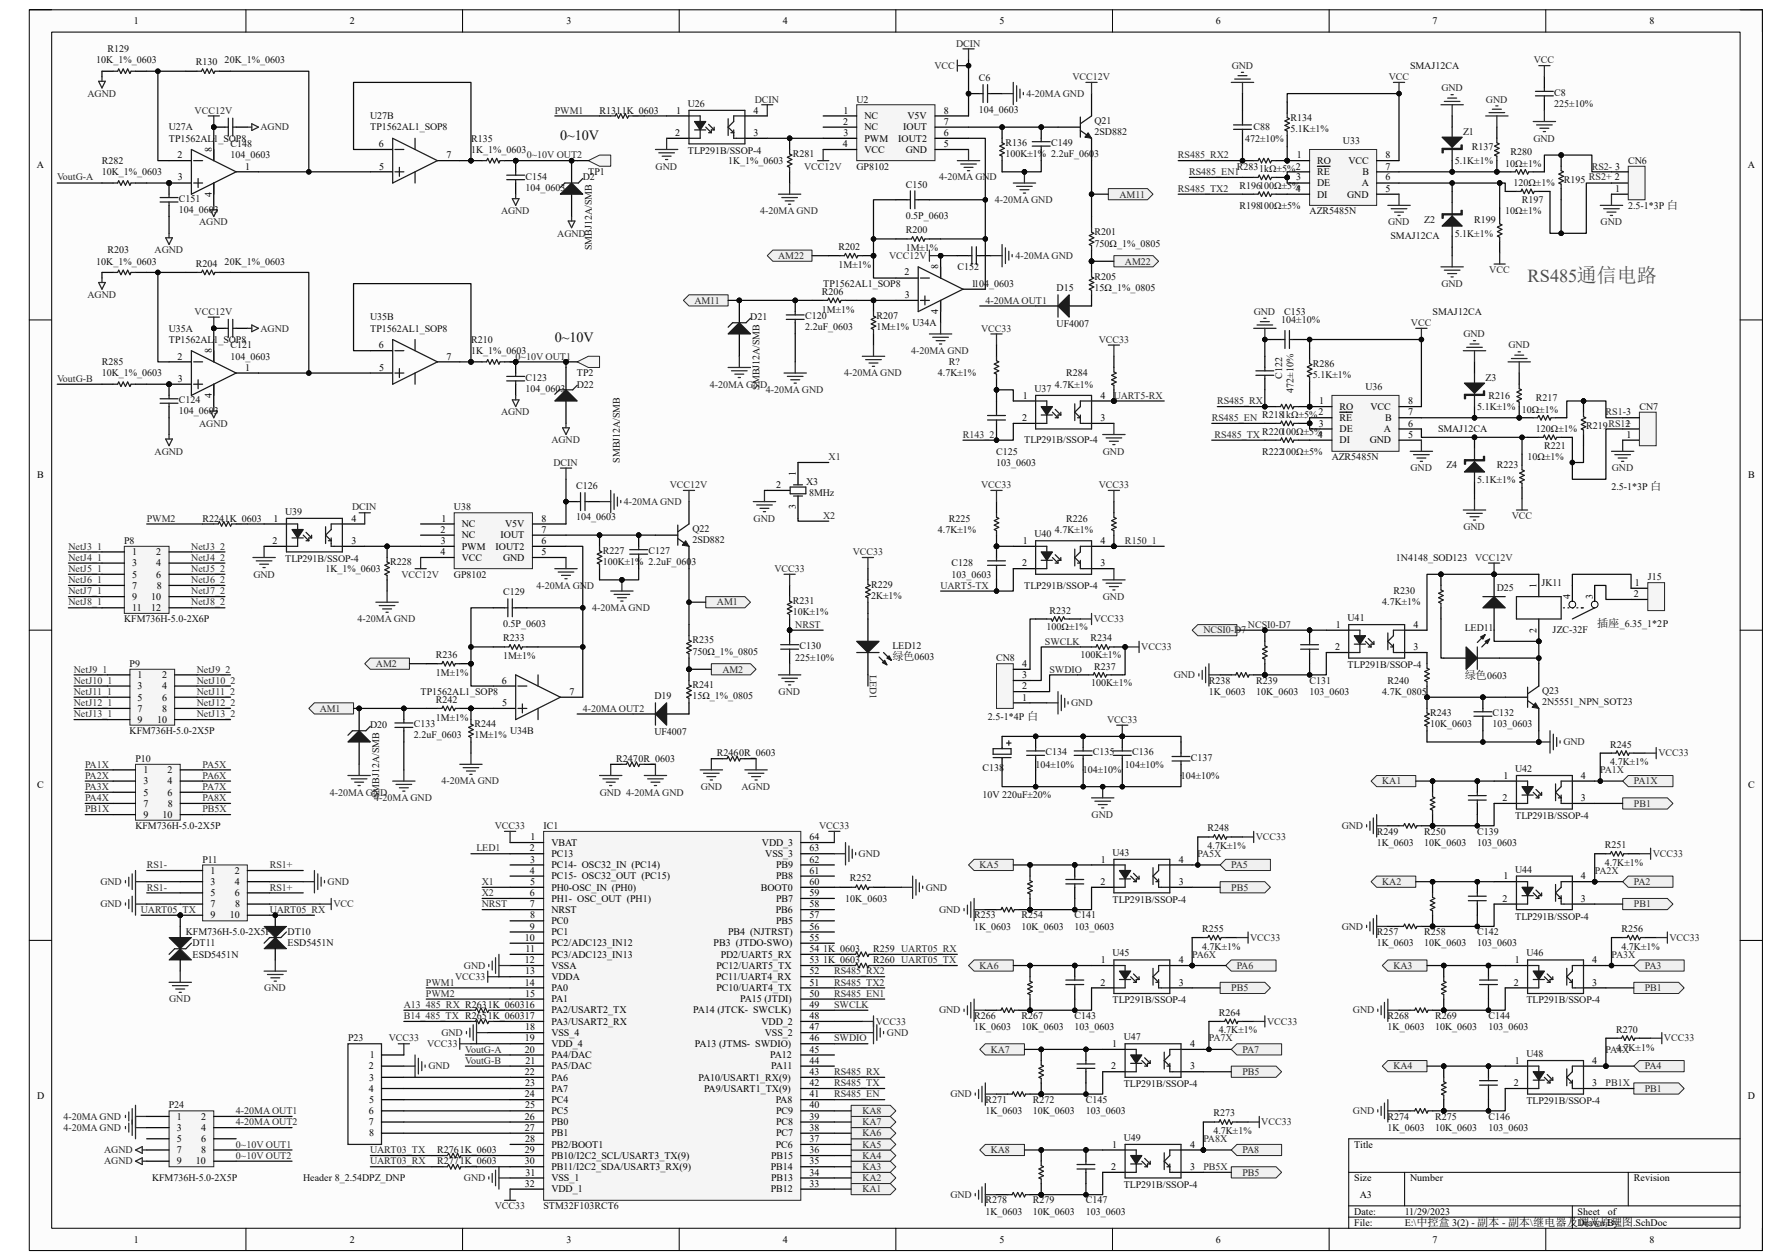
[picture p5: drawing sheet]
<svg xmlns="http://www.w3.org/2000/svg" width="182mm" height="128mm" viewBox="0 0 182 128" stroke-linecap="round" stroke-linejoin="round" font-family="sans-serif">
<defs><g id="words">
<text font-size="1.9" fill="#4c4c4c" x="155.2" y="28.6">RS485通信电路</text>
<g font-size="1.4" fill="#0e0e0e">
<text x="56.9" y="14.3">0~10V</text>
<text x="56.3" y="34.7">0~10V</text>
</g>
<g font-size="1.1" fill="#0e0e0e">
<text x="162.2" y="63.7">插座</text>
<text x="90.6" y="67.1">绿色</text>
<text x="148.8" y="69">绿色</text>
</g>
<text font-size="1.1" x="160.3" y="124.5">调光原理</text>
<g font-size="1" fill="#0e0e0e">
<text x="10.9" y="5.3">R129</text>
<text x="9.8" y="6.4">10K_1%_0603</text>
<text x="19.9" y="6.6">R130</text>
<text x="22.8" y="6.4">20K_1%_0603</text>
<text x="60.9" y="11.6">R1311K_0603</text>
<text x="69.8" y="10.8">U26</text>
<text x="87" y="10.4">U2</text>
<text x="99.4" y="8.3">C6</text>
<text x="99.4" y="11.4">104_0603</text>
<text x="143.2" y="7">SMAJ12CA</text>
<text x="157.9" y="9.7">C8</text>
<text x="157.9" y="10.8">225±10%</text>
<text x="10.3" y="16.6">R282</text>
<text x="10.3" y="17.8">10K_1%_0603</text>
<text x="17.1" y="13.3">U27A</text>
<text x="17.1" y="14.4">TP1562AL1_SOP8</text>
<text x="23.4" y="14.9">C148</text>
<text x="23.4" y="16.1">104_0603</text>
<text x="37.6" y="12.1">U27B</text>
<text x="37.6" y="13.3">TP1562AL1_SOP8</text>
<text x="47.8" y="14.4">R135</text>
<text x="47.8" y="15.5">1K_1%_0603</text>
<text x="59.7" y="17.8">TP1</text>
<text x="69.8" y="15.6">TLP291B/SSOP-4</text>
<text x="74" y="16.6">1K_1%_0603</text>
<text x="80.5" y="16">R281</text>
<text x="87" y="17.2">GP8102</text>
<text x="102.1" y="14.8">R136</text>
<text x="102.1" y="16">100K±1% 2.2uF_060</text>
<text x="106.8" y="14.8">C149</text>
<text x="111.1" y="16">3</text>
<text x="111.2" y="12.6">Q21</text>
<text x="111.2" y="13.7">2SD882</text>
<text x="125.6" y="17.2">R283</text>
<text x="126.4" y="14.4">472±10%</text>
<text x="127.3" y="13.3">C88</text>
<text x="127.9" y="17.5">1kΩ±5%</text>
<text x="131.1" y="12.3">R134</text>
<text x="131.1" y="13.4">5.1K±1%</text>
<text x="136.4" y="14.6">U33</text>
<text x="147.7" y="16.6">5.1K±1%</text>
<text x="148.6" y="13.7">Z1</text>
<text x="149.5" y="15.2">R137</text>
<text x="152.9" y="16.9">10Ω±1%</text>
<text x="153.4" y="15.8">R280</text>
<text x="165.4" y="16.6">CN6</text>
<text x="18.2" y="20.5">C151</text>
<text x="18.2" y="21.6">104_0603</text>
<text x="53.4" y="18.2">C154</text>
<text x="53.4" y="19.4">104_0603</text>
<text x="59.2" y="18.3">D2</text>
<text x="92" y="23.7">R200</text>
<text x="92" y="19">C150</text>
<text x="92" y="22.2">0.5P_0603</text>
<text x="111.2" y="23.9">R201</text>
<text x="125.9" y="21.2">R198100Ω±5%</text>
<text x="125.9" y="19.2">R196100Ω±5%</text>
<text x="133" y="21.8">AZR5485N</text>
<text x="144.7" y="22.6">Z2</text>
<text x="149.7" y="22.6">R199</text>
<text x="152.9" y="21.8">10Ω±1%</text>
<text x="153.7" y="18.9">120Ω±1%</text>
<text x="154.6" y="20.6">R197</text>
<text x="158.8" y="18.6">R195</text>
<text x="165.4" y="21.2">2.5-1*3P 白</text>
<text x="9.8" y="26.9">10K_1%_0603</text>
<text x="10.9" y="25.7">R203</text>
<text x="19.9" y="27.1">R204</text>
<text x="22.8" y="26.9">20K_1%_0603</text>
<text x="60.1" y="25.4" transform="rotate(-90 60.1 25.4)">SMBJ12A/SMB</text>
<text x="83.5" y="29.9">R206</text>
<text x="83.6" y="29.1">TP1562AL1_SOP8</text>
<text x="85.2" y="25.4">R202</text>
<text x="85.2" y="27.2">1M±1%</text>
<text x="92" y="25.5">1M±1%</text>
<text x="97.2" y="27.4">C152</text>
<text x="107.3" y="29.6">D15</text>
<text x="111.2" y="25.1">750Ω_1%_0805</text>
<text x="111.2" y="28.4">R205</text>
<text x="111.2" y="29.6">15Ω_1%_0805</text>
<text x="141.2" y="24.3">SMAJ12CA</text>
<text x="147.7" y="24">5.1K±1%</text>
<text x="17.1" y="33.7">U35A</text>
<text x="17.1" y="34.8">TP1562AL1_SOP8</text>
<text x="23.4" y="35.4">C121</text>
<text x="37.6" y="32.6">U35B</text>
<text x="37.6" y="33.7">TP1562AL1_SOP8</text>
<text x="47.8" y="34.8">R210</text>
<text x="47.8" y="35.9">1K_1%_0603</text>
<text x="76.2" y="32.6">D21</text>
<text x="81.8" y="32.4">C120</text>
<text x="81.8" y="33.6">2.2uF_0603</text>
<text x="83.5" y="31.7">1M±1%</text>
<text x="89" y="32.4">R207</text>
<text x="89" y="33.6">1M±1%</text>
<text x="92.7" y="33.1">U34A</text>
<text x="107.3" y="33.2">UF4007</text>
<text x="130.1" y="32.9">104±10%</text>
<text x="130.4" y="32">C153</text>
<text x="145.5" y="32">SMAJ12CA</text>
<text x="10.3" y="37.1">R285</text>
<text x="10.3" y="38.2">10K_1%_0603</text>
<text x="18.2" y="40.9">C124</text>
<text x="23.4" y="36.5">104_0603</text>
<text x="53.4" y="38.7">C123</text>
<text x="53.4" y="39.8">104_0603</text>
<text x="58.6" y="38.2">TP2</text>
<text x="58.6" y="39.4">D22</text>
<text x="77.1" y="39.6" transform="rotate(-90 77.1 39.6)">SMBJ12A/SMB</text>
<text x="95.2" y="38.2">4.7K±1%</text>
<text x="96.4" y="37.1">R?</text>
<text x="105.1" y="39.8">U37</text>
<text x="107.1" y="39.4">4.7K±1%</text>
<text x="108.3" y="38.2">R284</text>
<text x="130.2" y="38.5" transform="rotate(-90 130.2 38.5)">C122</text>
<text x="131.4" y="39.9" transform="rotate(-90 131.4 39.9)">472±10%</text>
<text x="133.3" y="37.3">R286</text>
<text x="133.3" y="38.4">5.1K±1%</text>
<text x="138.7" y="39.6">U36</text>
<text x="150" y="41.6">5.1K±1%</text>
<text x="150.9" y="38.7">Z3</text>
<text x="151.2" y="40.5">R216</text>
<text x="154.6" y="41.9">10Ω±1%</text>
<text x="156" y="40.8">R217</text>
<text x="166.5" y="41.6">CN7</text>
<text x="18.2" y="42.1">104_0603</text>
<text x="62.9" y="47" transform="rotate(-90 62.9 47)">SMBJ12A/SMB</text>
<text x="101.2" y="46.2">C125</text>
<text x="101.2" y="47.3">103_0603</text>
<text x="104" y="45">TLP291B/SSOP-4</text>
<text x="128.2" y="46.2">R222100Ω±5%</text>
<text x="128.2" y="42.5">R2181kΩ±5%</text>
<text x="135.3" y="46.7">AZR5485N</text>
<text x="146" y="43.9">SMAJ12CA</text>
<text x="146.9" y="47.6">Z4</text>
<text x="152" y="47.6">R223</text>
<text x="155.2" y="46.7">10Ω±1%</text>
<text x="156" y="43.9">120Ω±1%</text>
<text x="156.8" y="45.6">R221</text>
<text x="161.1" y="43.6">R219</text>
<text x="20.6" y="53">R2241K_0603</text>
<text x="29" y="52.3">U39</text>
<text x="46.1" y="51.9">U38</text>
<text x="58.5" y="49.7">C126</text>
<text x="58.5" y="52.9">104_0603</text>
<text x="81.9" y="49.3">X3</text>
<text x="82.2" y="50.4">8MHz</text>
<text x="96.4" y="53">R225</text>
<text x="108.3" y="53">R226</text>
<text x="150" y="49">5.1K±1%</text>
<text x="163.7" y="49.8">2.5-1*3P 白</text>
<text x="12.6" y="55.2">P8</text>
<text x="29" y="57.1">TLP291B/SSOP-4</text>
<text x="33.1" y="58.1">1K_1%_0603</text>
<text x="39.6" y="57.4">R228</text>
<text x="46.1" y="58.7">GP8102</text>
<text x="61.2" y="56.3">R227</text>
<text x="61.2" y="57.4">100K±1% 2.2uF_060</text>
<text x="65.9" y="56.3">C127</text>
<text x="70.2" y="57.4">3</text>
<text x="70.3" y="54">Q22</text>
<text x="70.3" y="55.2">2SD882</text>
<text x="88.5" y="59.7">R229</text>
<text x="95.2" y="54.1">4.7K±1%</text>
<text x="96.6" y="57.5">C128</text>
<text x="96.6" y="58.7">103_0603</text>
<text x="104" y="59.8">TLP291B/SSOP-4</text>
<text x="105.1" y="54.6">U40</text>
<text x="107.1" y="54.1">4.7K±1%</text>
<text x="141.8" y="57">1N4148_SOD123</text>
<text x="156.5" y="59.5">JK11</text>
<text x="167.3" y="58.9">J15</text>
<text x="12.6" y="63.2">KFM736H-5.0-2X6P</text>
<text x="51.1" y="65.2">R233</text>
<text x="51.1" y="60.5">C129</text>
<text x="51.1" y="63.7">0.5P_0603</text>
<text x="70.3" y="65.4">R235</text>
<text x="80.5" y="61.4">R231</text>
<text x="80.5" y="62.5">10K±1%</text>
<text x="81.2" y="65.9">C130</text>
<text x="88.5" y="60.8">2K±1%</text>
<text x="90.6" y="65.9">LED12</text>
<text x="106.3" y="64.1">100Ω±1%</text>
<text x="106.6" y="62.4">R232</text>
<text x="110.7" y="65.2">R234</text>
<text x="136.9" y="63.1">U41</text>
<text x="140.4" y="61.5">4.7K±1%</text>
<text x="141.5" y="60.4">R230</text>
<text x="148.8" y="64.1">LED11</text>
<text x="152" y="60.1">D25</text>
<text x="157.7" y="64.3">JZC-32F</text>
<text x="164.5" y="63.7">_6.35_1*2P</text>
<text x="13.2" y="67.7">P9</text>
<text x="42.7" y="70.6">TP1562AL1_SOP8</text>
<text x="44.3" y="71.4">R242</text>
<text x="44.3" y="66.8">R236</text>
<text x="44.3" y="68.7">1M±1%</text>
<text x="51.1" y="67">1M±1%</text>
<text x="66.5" y="71">D19</text>
<text x="70.3" y="66.5">750Ω_1%_0805</text>
<text x="70.3" y="69.9">R241</text>
<text x="70.3" y="71">15Ω_1%_0805</text>
<text x="80.8" y="67.2">225±10%</text>
<text x="92.9" y="67.1">0603</text>
<text x="101.2" y="67.2">CN8</text>
<text x="109.7" y="66.9">100K±1%</text>
<text x="110.8" y="69.7">100K±1%</text>
<text x="111.1" y="68">R237</text>
<text x="122.8" y="69.5">R238</text>
<text x="122.8" y="70.6">1K_0603</text>
<text x="127.6" y="69.5">R239</text>
<text x="127.6" y="70.6">10K_0603</text>
<text x="133" y="69.5">C131</text>
<text x="133" y="70.6">103_0603</text>
<text x="136.9" y="67.9">TLP291B/SSOP-4</text>
<text x="140.4" y="70.6">4.7K_0805</text>
<text x="140.9" y="69.5">R240</text>
<text x="151" y="69">0603</text>
<text x="156.6" y="70.5">Q23</text>
<text x="156.6" y="71.6">2N5551_NPN_SOT23</text>
<text x="13.2" y="74.5">KFM736H-5.0-2X5P</text>
<text x="13.8" y="77.4">P10</text>
<text x="37.6" y="74">D20</text>
<text x="42" y="73.9">C133</text>
<text x="42" y="75">2.2uF_0603</text>
<text x="44.3" y="73.2">1M±1%</text>
<text x="48.2" y="73.9">R244</text>
<text x="48.2" y="75">1M±1%</text>
<text x="51.8" y="74.5">U34B</text>
<text x="62.6" y="77.4">R2470R_0603</text>
<text x="66.5" y="74.7">UF4007</text>
<text x="72.8" y="76.8">R2460R_0603</text>
<text x="100.3" y="73.1">2.5-1*4P 白</text>
<text x="105.2" y="78">104±10%</text>
<text x="106.2" y="76.7">C134</text>
<text x="111" y="76.7">C135</text>
<text x="114.3" y="78">104±10%</text>
<text x="115" y="76.7">C136</text>
<text x="120.9" y="77.3">C137</text>
<text x="145.2" y="72.7">R243</text>
<text x="145.2" y="73.9">10K_0603</text>
<text x="151.6" y="72.7">C132</text>
<text x="151.6" y="73.9">103_0603</text>
<text x="163.5" y="75.9">R245</text>
<text x="163.5" y="77.7">4.7K±1%</text>
<text x="38.5" y="81.1" transform="rotate(-90 38.5 81.1)">SMBJ12A/SMB</text>
<text x="99.8" y="78.3">C138</text>
<text x="99.8" y="81.1">10V 220uF±20%</text>
<text x="110" y="78.5">104±10%</text>
<text x="119.9" y="79.1">104±10%</text>
<text x="153.9" y="78.4">U42</text>
<text x="153.9" y="83.2">TLP291B/SSOP-4</text>
<text x="13.8" y="84.2">KFM736H-5.0-2X5P</text>
<text x="20.6" y="87.6">P11</text>
<text x="55.2" y="84.2">IC1</text>
<text x="86.3" y="89.5">R252</text>
<text x="113" y="87">U43</text>
<text x="122.6" y="84.5">R248</text>
<text x="122.6" y="86.3">4.7K±1%</text>
<text x="139.8" y="84.8">R249</text>
<text x="139.8" y="85.9">1K_0603</text>
<text x="144.7" y="84.8">R250</text>
<text x="144.7" y="85.9">10K_0603</text>
<text x="150" y="84.8">C139</text>
<text x="150" y="85.9">103_0603</text>
<text x="153.9" y="88.6">U44</text>
<text x="163" y="86.1">R251</text>
<text x="163" y="88">4.7K±1%</text>
<text x="18.9" y="95">KFM736H-5.0-2X5P</text>
<text x="29.2" y="95">DT10</text>
<text x="85.9" y="91.6">10K_0603</text>
<text x="98.9" y="93.3">R253</text>
<text x="98.9" y="94.4">1K_0603</text>
<text x="103.8" y="93.3">R254</text>
<text x="103.8" y="94.4">10K_0603</text>
<text x="109.1" y="93.3">C141</text>
<text x="109.1" y="94.4">103_0603</text>
<text x="113" y="91.7">TLP291B/SSOP-4</text>
<text x="122.1" y="94.7">R255</text>
<text x="139.8" y="95">R257</text>
<text x="144.7" y="95">R258</text>
<text x="150" y="95">C142</text>
<text x="153.9" y="93.4">TLP291B/SSOP-4</text>
<text x="164.7" y="94.7">R256</text>
<text x="19.6" y="96.1">DT11</text>
<text x="19.6" y="97.3">ESD5451N</text>
<text x="29.2" y="96.1">ESD5451N</text>
<text x="83.6" y="97.8">1K_0603</text>
<text x="83.6" y="96.7">1K_0603</text>
<text x="88.7" y="97.8">R260 UART05_TX</text>
<text x="88.7" y="96.7">R259 UART05_RX</text>
<text x="113" y="97.2">U45</text>
<text x="113" y="101.9">TLP291B/SSOP-4</text>
<text x="122.1" y="96.5">4.7K±1%</text>
<text x="139.8" y="96.1">1K_0603</text>
<text x="144.7" y="96.1">10K_0603</text>
<text x="150" y="96.1">103_0603</text>
<text x="155" y="97.2">U46</text>
<text x="155" y="101.9">TLP291B/SSOP-4</text>
<text x="164.7" y="96.5">4.7K±1%</text>
<text x="35.3" y="105.8">P23</text>
<text x="98.9" y="103.5">R266</text>
<text x="98.9" y="104.6">1K_0603</text>
<text x="103.8" y="103.5">R267</text>
<text x="103.8" y="104.6">10K_0603</text>
<text x="109.1" y="103.5">C143</text>
<text x="109.1" y="104.6">103_0603</text>
<text x="114.1" y="105.7">U47</text>
<text x="123.8" y="103.2">R264</text>
<text x="123.8" y="105">4.7K±1%</text>
<text x="140.9" y="103.5">R268</text>
<text x="140.9" y="104.6">1K_0603</text>
<text x="145.8" y="103.5">R269</text>
<text x="145.8" y="104.6">10K_0603</text>
<text x="151.2" y="103.5">C144</text>
<text x="151.2" y="104.6">103_0603</text>
<text x="155" y="107.4">U48</text>
<text x="164.1" y="104.9">R270</text>
<text x="164.9" y="106.7">7K±1%</text>
<text x="17.1" y="112.6">P24</text>
<text x="100.1" y="112.1">R271</text>
<text x="100.1" y="113.2">1K_0603</text>
<text x="104.9" y="112.1">R272</text>
<text x="104.9" y="113.2">10K_0603</text>
<text x="110.3" y="112.1">C145</text>
<text x="110.3" y="113.2">103_0603</text>
<text x="114.1" y="110.4">TLP291B/SSOP-4</text>
<text x="123.2" y="113.4">R273</text>
<text x="140.9" y="113.7">R274</text>
<text x="145.8" y="113.7">R275</text>
<text x="151.2" y="113.7">C146</text>
<text x="155" y="112.1">TLP291B/SSOP-4</text>
<text x="15.5" y="120">KFM736H-5.0-2X5P</text>
<text x="30.8" y="120">Header 8_2.54DPZ_DNP</text>
<text x="44.4" y="117.1">R2761K_0603</text>
<text x="44.4" y="118.3">R2771K_0603</text>
<text x="114.1" y="115.9">U49</text>
<text x="123.2" y="115.2">4.7K±1%</text>
<text x="140.9" y="114.9">1K_0603</text>
<text x="145.8" y="114.9">10K_0603</text>
<text x="151.2" y="114.9">103_0603</text>
<text x="55.2" y="122.8">STM32F103RCT6</text>
<text x="100.1" y="122.3">R278</text>
<text x="100.1" y="123.4">1K_0603</text>
<text x="104.9" y="122.3">R279</text>
<text x="104.9" y="123.4">10K_0603</text>
<text x="110.3" y="122.3">C147</text>
<text x="110.3" y="123.4">103_0603</text>
<text x="114.1" y="120.6">TLP291B/SSOP-4</text>
</g>
<g font-size="1">
<text x="13.6" y="2.5">1</text>
<text x="35.5" y="2.5">2</text>
<text x="57.5" y="2.5">3</text>
<text x="79.5" y="2.5">4</text>
<text x="101.5" y="2.5">5</text>
<text x="123.5" y="2.5">6</text>
<text x="145.5" y="2.5">7</text>
<text x="167.5" y="2.5">8</text>
<text x="68.7" y="11.6">1</text>
<text x="76.5" y="11.6">4</text>
<text x="85.7" y="11.6">1</text>
<text x="95.8" y="11.6">8</text>
<text x="3.7" y="17.1">A</text>
<text x="18" y="16.1">2</text>
<text x="21.5" y="15.4" transform="rotate(-90 21.5 15.4)">8</text>
<text x="24.9" y="17.2">1</text>
<text x="38.5" y="14.9">6</text>
<text x="38.5" y="17.2">5</text>
<text x="45.3" y="16.1">7</text>
<text x="68.6" y="13.8">2</text>
<text x="76.5" y="13.8">3</text>
<text x="85.6" y="14.9">4</text>
<text x="85.6" y="12.7">2</text>
<text x="85.7" y="13.8">3</text>
<text x="87.8" y="12.1">NC</text>
<text x="87.8" y="13.3">NC</text>
<text x="87.8" y="14.4">PWM</text>
<text x="87.8" y="15.5">VCC</text>
<text x="91.2" y="14.4">IOUT2</text>
<text x="91.7" y="13.3">IOUT</text>
<text x="92" y="15.5">GND</text>
<text x="92.2" y="12.1">V5V</text>
<text x="95.8" y="14.9">5</text>
<text x="95.8" y="13.8">6</text>
<text x="95.8" y="12.7">7</text>
<text x="131.6" y="17.2">2</text>
<text x="131.7" y="16.1">1</text>
<text x="133.8" y="16.6">RO</text>
<text x="133.8" y="17.8">RE</text>
<text x="136.9" y="16.6">VCC</text>
<text x="138.4" y="17.8">B</text>
<text x="140.7" y="16.1">8</text>
<text x="140.7" y="17.2">7</text>
<text x="177.5" y="17.1">A</text>
<text x="18.1" y="18.3">3</text>
<text x="21.5" y="20" transform="rotate(-90 21.5 20)">4</text>
<text x="131.6" y="19.5">4</text>
<text x="131.7" y="18.3">3</text>
<text x="133.8" y="18.9">DE</text>
<text x="133.8" y="20.1">DI</text>
<text x="136.8" y="20.1">GND</text>
<text x="138.3" y="18.9">A</text>
<text x="140.7" y="18.3">6</text>
<text x="140.7" y="19.5">5</text>
<text x="164" y="19.5">1</text>
<text x="91.9" y="28">2</text>
<text x="95.3" y="27.3" transform="rotate(-90 95.3 27.3)">8</text>
<text x="98.7" y="29.1">1104_0603</text>
<text x="21.5" y="35.9" transform="rotate(-90 21.5 35.9)">8</text>
<text x="38.5" y="35.4">6</text>
<text x="91.9" y="30.3">3</text>
<text x="95.3" y="31.9" transform="rotate(-90 95.3 31.9)">4</text>
<text x="18" y="36.5">2</text>
<text x="18.1" y="38.8">3</text>
<text x="21.5" y="40.4" transform="rotate(-90 21.5 40.4)">4</text>
<text x="24.9" y="37.7">1</text>
<text x="38.5" y="37.7">5</text>
<text x="45.3" y="36.5">7</text>
<text x="103.9" y="40.5">1</text>
<text x="111.8" y="40.5">4</text>
<text x="134" y="41.1">1</text>
<text x="136.1" y="41.6">RO</text>
<text x="139.2" y="41.6">VCC</text>
<text x="143" y="41.1">8</text>
<text x="103.8" y="42.8">2</text>
<text x="111.8" y="42.8">3</text>
<text x="133.9" y="44.4">4</text>
<text x="133.9" y="42.2">2</text>
<text x="133.9" y="43.3">3</text>
<text x="136.1" y="42.8">RE</text>
<text x="136.1" y="43.9">DE</text>
<text x="136.1" y="45">DI</text>
<text x="139.1" y="45">GND</text>
<text x="140.5" y="43.9">A</text>
<text x="140.7" y="42.8">B</text>
<text x="143" y="43.3">6</text>
<text x="143" y="42.2">7</text>
<text x="143" y="44.4">5</text>
<text x="165.1" y="43.3">2</text>
<text x="165.2" y="44.4">1</text>
<text x="3.8" y="48.6">B</text>
<text x="27.8" y="53">1</text>
<text x="35.7" y="53">4</text>
<text x="44.8" y="53">1</text>
<text x="46.9" y="53.6">NC</text>
<text x="51.3" y="53.6">V5V</text>
<text x="55" y="53">8</text>
<text x="78.8" y="49.6">2</text>
<text x="80.8" y="51.7" transform="rotate(-90 80.8 51.7)">3</text>
<text x="80.8" y="48.3" transform="rotate(-90 80.8 48.3)">1</text>
<text x="177.5" y="48.6">B</text>
<text x="13.4" y="56.4">1</text>
<text x="13.4" y="57.5">3</text>
<text x="13.4" y="58.7">5</text>
<text x="13.4" y="59.8">7</text>
<text x="15.9" y="56.4">2</text>
<text x="15.9" y="57.5">4</text>
<text x="15.9" y="58.7">6</text>
<text x="15.9" y="59.8">8</text>
<text x="27.7" y="55.2">2</text>
<text x="35.7" y="55.2">3</text>
<text x="44.7" y="54.1">2</text>
<text x="44.7" y="56.4">4</text>
<text x="44.8" y="55.2">3</text>
<text x="46.9" y="54.7">NC</text>
<text x="46.9" y="55.8">PWM</text>
<text x="46.9" y="57">VCC</text>
<text x="50.3" y="55.8">IOUT2</text>
<text x="50.8" y="54.7">IOUT</text>
<text x="51.1" y="57">GND</text>
<text x="55" y="56.4">5</text>
<text x="55" y="55.2">6</text>
<text x="55" y="54.1">7</text>
<text x="103.8" y="57.5">2</text>
<text x="103.9" y="55.2">1</text>
<text x="111.8" y="57.5">3</text>
<text x="111.8" y="55.2">4</text>
<text x="156" y="59.7" transform="rotate(-90 156 59.7)">1</text>
<text x="166" y="59.5">1</text>
<text x="13.4" y="60.9">9</text>
<text x="13.4" y="62.1">11</text>
<text x="15.4" y="60.9">10</text>
<text x="15.4" y="62.1">12</text>
<text x="135.7" y="63.8">1</text>
<text x="143.6" y="63.8">4</text>
<text x="156" y="64.3" transform="rotate(-90 156 64.3)">2</text>
<text x="159.5" y="60.8" transform="rotate(-90 159.5 60.8)">4</text>
<text x="161.8" y="60.8" transform="rotate(-90 161.8 60.8)">3</text>
<text x="165.9" y="60.7">2</text>
<text x="14" y="68.9">1</text>
<text x="14" y="70">3</text>
<text x="14" y="71.2">5</text>
<text x="16.5" y="68.9">2</text>
<text x="16.5" y="70">4</text>
<text x="16.5" y="71.2">6</text>
<text x="51" y="69.5">6</text>
<text x="51" y="71.7">5</text>
<text x="57.8" y="70.6">7</text>
<text x="103.8" y="71.2">1</text>
<text x="103.8" y="70">2</text>
<text x="103.8" y="68.9">3</text>
<text x="103.8" y="67.7">4</text>
<text x="135.6" y="66">2</text>
<text x="143.6" y="66">3</text>
<text x="14" y="72.3">7</text>
<text x="14" y="73.4">9</text>
<text x="16" y="73.4">10</text>
<text x="16.5" y="72.3">8</text>
<text x="3.8" y="80.1">C</text>
<text x="14.6" y="78.5">1</text>
<text x="14.6" y="79.7">3</text>
<text x="14.6" y="80.8">5</text>
<text x="14.6" y="82">7</text>
<text x="14.6" y="83.1">9</text>
<text x="16.5" y="83.1">10</text>
<text x="17" y="78.5">2</text>
<text x="17" y="79.7">4</text>
<text x="17" y="80.8">6</text>
<text x="17.1" y="82">8</text>
<text x="152.6" y="81.4">2</text>
<text x="152.7" y="79.1">1</text>
<text x="160.6" y="81.4">3</text>
<text x="160.6" y="79.1">4</text>
<text x="177.5" y="80.1">C</text>
<text x="21.4" y="88.8">1</text>
<text x="21.4" y="89.9">3</text>
<text x="23.8" y="88.8">2</text>
<text x="23.8" y="89.9">4</text>
<text x="53.8" y="86.5">2</text>
<text x="53.8" y="88.8">4</text>
<text x="53.8" y="87.6">3</text>
<text x="53.8" y="89.9">5</text>
<text x="53.9" y="85.3">1</text>
<text x="56" y="85.9">VBAT</text>
<text x="56" y="87">PC13</text>
<text x="56" y="88.2">PC14- OSC32_IN (PC14)</text>
<text x="56" y="89.3">PC15- OSC32_OUT (PC15)</text>
<text x="77.4" y="85.9">VDD_3</text>
<text x="77.7" y="87">VSS_3</text>
<text x="78.8" y="89.3">PB8</text>
<text x="78.8" y="88.2">PB9</text>
<text x="82.2" y="89.9">60</text>
<text x="82.2" y="88.8">61</text>
<text x="82.2" y="87.6">62</text>
<text x="82.2" y="86.5">63</text>
<text x="82.2" y="85.3">64</text>
<text x="111.8" y="89.9">2</text>
<text x="111.8" y="87.6">1</text>
<text x="119.7" y="89.9">3</text>
<text x="119.7" y="87.6">4</text>
<text x="152.7" y="89.3">1</text>
<text x="160.6" y="89.3">4</text>
<text x="21.4" y="91">5</text>
<text x="21.4" y="92.2">7</text>
<text x="21.4" y="93.3">9</text>
<text x="23.3" y="93.3">10</text>
<text x="23.8" y="91">6</text>
<text x="23.9" y="92.2">8</text>
<text x="53.3" y="95.6">10</text>
<text x="53.8" y="91">6</text>
<text x="53.8" y="92.2">7</text>
<text x="53.8" y="94.4">9</text>
<text x="53.8" y="93.3">8</text>
<text x="56" y="90.5">PH0-OSC_IN (PH0)</text>
<text x="56" y="91.6">PH1- OSC_OUT (PH1)</text>
<text x="56" y="92.8">NRST</text>
<text x="56" y="93.9">PC0</text>
<text x="56" y="95">PC1</text>
<text x="74" y="95">PB4 (NJTRST)</text>
<text x="77.3" y="90.5">BOOT0</text>
<text x="78.8" y="92.8">PB6</text>
<text x="78.8" y="93.9">PB5</text>
<text x="78.8" y="91.6">PB7</text>
<text x="82.2" y="95.6">55</text>
<text x="82.2" y="94.4">56</text>
<text x="82.2" y="93.3">57</text>
<text x="82.2" y="92.2">58</text>
<text x="82.2" y="91">59</text>
<text x="152.6" y="91.6">2</text>
<text x="160.6" y="91.6">3</text>
<text x="53.3" y="97.8">12</text>
<text x="53.3" y="100.1">14</text>
<text x="53.3" y="99">13</text>
<text x="53.3" y="101.3">15</text>
<text x="53.4" y="96.7">11</text>
<text x="56" y="96.1">PC2/ADC123_IN12</text>
<text x="56" y="97.3">PC3/ADC123_IN13</text>
<text x="56" y="98.4">VSSA</text>
<text x="56" y="99.6">VDDA</text>
<text x="56" y="100.7">PA0</text>
<text x="56" y="101.8">PA1</text>
<text x="72.5" y="96.1">PB3 (JTDO-SWO)</text>
<text x="72.7" y="99.6">PC11/UART4_RX</text>
<text x="72.8" y="100.7">PC10/UART4_TX</text>
<text x="72.8" y="98.4">PC12/UART5_TX</text>
<text x="73.2" y="97.3">PD2/UART5_RX</text>
<text x="75.2" y="101.8">PA15 (JTDI)</text>
<text x="82.2" y="101.3">50</text>
<text x="82.2" y="100.1">51</text>
<text x="82.2" y="99">52</text>
<text x="82.2" y="97.8">53</text>
<text x="82.2" y="96.7">54</text>
<text x="111.8" y="100.1">2</text>
<text x="111.8" y="97.8">1</text>
<text x="119.7" y="100.1">3</text>
<text x="119.7" y="97.8">4</text>
<text x="153.8" y="100.1">2</text>
<text x="153.8" y="97.8">1</text>
<text x="161.7" y="100.1">3</text>
<text x="161.7" y="97.8">4</text>
<text x="37.5" y="107.5">1</text>
<text x="53.3" y="105.8">19</text>
<text x="53.3" y="106.9">20</text>
<text x="53.3" y="104.6">18</text>
<text x="56" y="103">PA2/USART2_TX</text>
<text x="56" y="104.1">PA3/USART2_RX</text>
<text x="56" y="105.2">VSS_4</text>
<text x="56" y="106.3">VDD_4</text>
<text x="56" y="107.5">PA4/DAC</text>
<text x="70.4" y="103">PA14 (JTCK- SWCLK)</text>
<text x="70.6" y="106.3">PA13 (JTMS- SWDIO)</text>
<text x="77.3" y="104.1">VDD_2</text>
<text x="77.7" y="105.2">VSS_2</text>
<text x="78.2" y="107.5">PA12</text>
<text x="82.2" y="106.9">45</text>
<text x="82.2" y="105.8">46</text>
<text x="82.2" y="104.6">47</text>
<text x="82.2" y="103.5">48</text>
<text x="82.2" y="102.4">49</text>
<text x="112.9" y="106.3">1</text>
<text x="120.9" y="106.3">4</text>
<text x="3.8" y="111.6">D</text>
<text x="17.9" y="113.7">1</text>
<text x="20.4" y="113.7">2</text>
<text x="37.5" y="108.6">2</text>
<text x="37.5" y="110.9">4</text>
<text x="37.5" y="113.2">6</text>
<text x="37.5" y="109.8">3</text>
<text x="37.5" y="112.1">5</text>
<text x="53.3" y="109.2">22</text>
<text x="53.3" y="111.5">24</text>
<text x="53.3" y="113.7">26</text>
<text x="53.3" y="110.3">23</text>
<text x="53.3" y="112.6">25</text>
<text x="53.4" y="108.1">21</text>
<text x="56" y="108.6">PA5/DAC</text>
<text x="56" y="109.8">PA6</text>
<text x="56" y="110.9">PA7</text>
<text x="56" y="112.1">PC4</text>
<text x="56" y="113.2">PC5</text>
<text x="71" y="109.8">PA10/USART1_RX(9)</text>
<text x="71.5" y="110.9">PA9/USART1_TX(9)</text>
<text x="78.3" y="108.6">PA11</text>
<text x="78.8" y="112.1">PA8</text>
<text x="78.8" y="113.2">PC9</text>
<text x="82.2" y="113.7">39</text>
<text x="82.2" y="112.6">40</text>
<text x="82.2" y="111.5">41</text>
<text x="82.2" y="110.3">42</text>
<text x="82.2" y="109.2">43</text>
<text x="82.2" y="108.1">44</text>
<text x="112.9" y="108.6">2</text>
<text x="120.9" y="108.6">3</text>
<text x="153.8" y="110.3">2</text>
<text x="153.8" y="108.1">1</text>
<text x="161.7" y="110.3">3</text>
<text x="161.7" y="108.1">4</text>
<text x="177.5" y="111.6">D</text>
<text x="17.9" y="114.9">3</text>
<text x="17.9" y="116">5</text>
<text x="17.9" y="117.1">7</text>
<text x="17.9" y="118.3">9</text>
<text x="19.9" y="118.3">10</text>
<text x="20.4" y="114.9">4</text>
<text x="20.4" y="116">6</text>
<text x="20.4" y="117.1">8</text>
<text x="37.5" y="114.3">7</text>
<text x="37.5" y="115.4">8</text>
<text x="53.3" y="114.9">27</text>
<text x="53.3" y="117.1">29</text>
<text x="53.3" y="118.3">30</text>
<text x="53.3" y="116">28</text>
<text x="53.4" y="119.4">31</text>
<text x="56" y="114.3">PB0</text>
<text x="56" y="115.4">PB1</text>
<text x="56" y="116.6">PB2/BOOT1</text>
<text x="56" y="117.7">PB10/I2C2_SCL/USART3_TX(9)</text>
<text x="56" y="118.9">PB11/I2C2_SDA/USART3_RX(9)</text>
<text x="56" y="120">VSS_1</text>
<text x="78.3" y="118.9">PB14</text>
<text x="78.3" y="120">PB13</text>
<text x="78.3" y="117.7">PB15</text>
<text x="78.8" y="116.6">PC6</text>
<text x="78.8" y="115.4">PC7</text>
<text x="78.8" y="114.3">PC8</text>
<text x="82.2" y="119.4">34</text>
<text x="82.2" y="118.3">35</text>
<text x="82.2" y="117.1">36</text>
<text x="82.2" y="116">37</text>
<text x="82.2" y="114.9">38</text>
<text x="112.9" y="118.9">2</text>
<text x="112.9" y="116.6">1</text>
<text x="120.9" y="118.9">3</text>
<text x="120.9" y="116.6">4</text>
<text x="137.5" y="116.6">Title</text>
<text x="137.5" y="120">Size</text>
<text x="143.2" y="120">Number</text>
<text x="165.9" y="120">Revision</text>
<text x="53.3" y="120.6">32</text>
<text x="56" y="121.1">VDD_1</text>
<text x="78.3" y="121.1">PB12</text>
<text x="82.2" y="120.6">33</text>
<text x="137.5" y="123.4">Date:</text>
<text x="137.5" y="124.5">File:</text>
<text x="138.1" y="121.7">A3</text>
<text x="142.7" y="123.4">11/29/2023</text>
<text x="142.7" y="124.5">E:\中控盒 3(2) - 副本 - 副本\继电器及Drawn By:图.SchDoc</text>
<text x="160.2" y="123.4">Sheet</text>
<text x="163.3" y="123.4">of</text>
<text x="13.6" y="126.2">1</text>
<text x="35.5" y="126.2">2</text>
<text x="57.5" y="126.2">3</text>
<text x="79.5" y="126.2">4</text>
<text x="101.5" y="126.2">5</text>
<text x="123.5" y="126.2">6</text>
<text x="145.5" y="126.2">7</text>
<text x="167.5" y="126.2">8</text>
</g>
<g font-size="1" fill="#262626">
<text x="97.1" y="4.7">DCIN</text>
<text x="8.9" y="9.8">AGND</text>
<text x="19.8" y="11.6">VCC12V</text>
<text x="56.3" y="11.6">PWM1</text>
<text x="76.7" y="10.4">DCIN</text>
<text x="94.9" y="7">VCC</text>
<text x="104.3" y="9.8">4-20MA GND</text>
<text x="108.9" y="8.1">VCC12V</text>
<text x="125.1" y="7">GND</text>
<text x="141.1" y="8.1">VCC</text>
<text x="146.4" y="9.3">GND</text>
<text x="150.9" y="10.4">GND</text>
<text x="155.8" y="6.4">VCC</text>
<text x="26.5" y="13.3">AGND</text>
<text x="53.5" y="16.1">0~10V OUT2</text>
<text x="66.6" y="17.2">GND</text>
<text x="81.7" y="17.2">VCC12V</text>
<text x="119.6" y="16.1">RS485_RX2</text>
<text x="120.8" y="17.8">RS485_EN1</text>
<text x="155.7" y="14.4">GND</text>
<text x="161.7" y="17.2">RS2- 3</text>
<text x="5.8" y="18.3">VoutG-A</text>
<text x="20.2" y="22.9">AGND</text>
<text x="50.9" y="21.8">AGND</text>
<text x="77.2" y="21.8">4-20MA GND</text>
<text x="95.4" y="18.3">4-20MA GND</text>
<text x="101" y="20.6">4-20MA GND</text>
<text x="113.7" y="20.1">AM11</text>
<text x="119.6" y="19.5">RS485_TX2</text>
<text x="141" y="22.9">GND</text>
<text x="161.4" y="18.3">RS2+ 2</text>
<text x="162.6" y="22.9">GND</text>
<text x="15.7" y="25.7">AGND</text>
<text x="56.6" y="24">AGND</text>
<text x="79" y="26.3">AM22</text>
<text x="90.3" y="26.3">VCC12V</text>
<text x="103.1" y="26.3">4-20MA GND</text>
<text x="114.3" y="26.9">AM22</text>
<text x="146.4" y="29.1">GND</text>
<text x="151.3" y="27.7">VCC</text>
<text x="8.9" y="30.3">AGND</text>
<text x="19.8" y="32">VCC12V</text>
<text x="26.5" y="33.7">AGND</text>
<text x="70.5" y="30.9">AM11</text>
<text x="92.5" y="35.9">4-20MA GND</text>
<text x="99.7" y="33.7">VCC33</text>
<text x="100.1" y="30.9">4-20MA OUT1</text>
<text x="111.6" y="34.8">VCC33</text>
<text x="127.3" y="32">GND</text>
<text x="143.3" y="33.1">VCC</text>
<text x="148.6" y="34.2">GND</text>
<text x="153.2" y="35.4">GND</text>
<text x="5.8" y="38.8">VoutG-B</text>
<text x="52.4" y="36.5">0~10V OUT1</text>
<text x="72.1" y="39.4">4-20MA GND</text>
<text x="77.8" y="39.9">4-20MA GND</text>
<text x="85.7" y="38.2">4-20MA GND</text>
<text x="113.1" y="40.5">UART5-RX</text>
<text x="123.6" y="41.1">RS485_RX</text>
<text x="15.7" y="46.2">AGND</text>
<text x="20.2" y="43.3">AGND</text>
<text x="50.9" y="42.2">AGND</text>
<text x="56" y="45">AGND</text>
<text x="56.2" y="47.3">DCIN</text>
<text x="84.2" y="46.7">X1</text>
<text x="97.8" y="44.4">R143_2</text>
<text x="112" y="46.2">GND</text>
<text x="123.1" y="42.8">RS485_EN</text>
<text x="123.4" y="44.4">RS485_TX R220100Ω±5%</text>
<text x="143.3" y="47.9">GND</text>
<text x="163.1" y="42.2">RS1-3</text>
<text x="163.4" y="43.3">RS1+</text>
<text x="163.7" y="47.9">GND</text>
<text x="14.9" y="53">PWM2</text>
<text x="35.8" y="51.9">DCIN</text>
<text x="63.4" y="51.3">4-20MA GND</text>
<text x="68" y="49.6">VCC12V</text>
<text x="76.5" y="53">GND</text>
<text x="83.6" y="52.7">X2</text>
<text x="99.7" y="49.6">VCC33</text>
<text x="111.6" y="49.6">VCC33</text>
<text x="148.6" y="53.8">GND</text>
<text x="153.5" y="52.7">VCC</text>
<text x="6.9" y="55.8">NetJ3_1</text>
<text x="6.9" y="57">NetJ4_1</text>
<text x="6.9" y="58.1">NetJ5_1</text>
<text x="6.9" y="59.2">NetJ6_1</text>
<text x="19.4" y="55.8">NetJ3_2</text>
<text x="19.4" y="57">NetJ4_2</text>
<text x="19.4" y="58.1">NetJ5_2</text>
<text x="19.4" y="59.2">NetJ6_2</text>
<text x="25.7" y="58.7">GND</text>
<text x="40.8" y="58.7">VCC12V</text>
<text x="54.5" y="59.8">4-20MA GND</text>
<text x="78.7" y="58.1">VCC33</text>
<text x="86.6" y="56.4">VCC33</text>
<text x="95.5" y="59.8">UART5-TX</text>
<text x="114.3" y="55.2">R150_1</text>
<text x="149.8" y="57">VCC12V</text>
<text x="6.9" y="60.4">NetJ7_1</text>
<text x="6.9" y="61.5">NetJ8_1</text>
<text x="19.4" y="60.4">NetJ7_2</text>
<text x="19.4" y="61.5">NetJ8_2</text>
<text x="36.3" y="63.2">4-20MA GND</text>
<text x="60.2" y="62.1">4-20MA GND</text>
<text x="72.8" y="61.5">AM1</text>
<text x="80.8" y="63.8">NRST</text>
<text x="106.1" y="65.5">SWCLK</text>
<text x="111.1" y="63.2">VCC33</text>
<text x="112" y="60.9">GND</text>
<text x="122.2" y="64.3">NCSI0-D7</text>
<text x="126.7" y="63.8">NCSI0-D7</text>
<text x="7.5" y="68.3">NetJ9_1</text>
<text x="7.5" y="69.5">NetJ10_1</text>
<text x="7.5" y="70.6">NetJ11_1</text>
<text x="7.5" y="71.7">NetJ12_1</text>
<text x="20" y="69.5">NetJ10_2</text>
<text x="20" y="70.6">NetJ11_2</text>
<text x="20" y="71.7">NetJ12_2</text>
<text x="20" y="68.3">NetJ9_2</text>
<text x="38.2" y="67.7">AM2</text>
<text x="73.4" y="68.3">AM2</text>
<text x="79.1" y="70.6">GND</text>
<text x="88.3" y="68.5" transform="rotate(90 88.3 68.5)">LED1</text>
<text x="106.6" y="68.3">SWDIO</text>
<text x="108.8" y="71.7">GND</text>
<text x="115.9" y="66">VCC33</text>
<text x="119.2" y="68.9">GND</text>
<text x="7.5" y="72.9">NetJ13_1</text>
<text x="8.6" y="78">PA1X</text>
<text x="20" y="72.9">NetJ13_2</text>
<text x="20.6" y="78">PA5X</text>
<text x="32.5" y="72.3">AM1</text>
<text x="59.2" y="72.3">4-20MA OUT2</text>
<text x="112.4" y="73.4">VCC33</text>
<text x="158.8" y="75.7">GND</text>
<text x="168.4" y="76.8">VCC33</text>
<text x="8.6" y="79.1">PA2X</text>
<text x="8.6" y="80.2">PA3X</text>
<text x="8.6" y="81.4">PA4X</text>
<text x="8.6" y="82.5">PB1X</text>
<text x="20.6" y="79.1">PA6X</text>
<text x="20.6" y="80.2">PA7X</text>
<text x="20.6" y="81.4">PA8X</text>
<text x="20.6" y="82.5">PB5X</text>
<text x="33.5" y="80.8">4-20MA GND</text>
<text x="38" y="81.4">4-20MA GND</text>
<text x="44.8" y="79.7">4-20MA GND</text>
<text x="60.9" y="80.8">GND 4-20MA GND</text>
<text x="71.2" y="80.2">GND</text>
<text x="75.3" y="80.2">AGND</text>
<text x="110.9" y="83.1">GND</text>
<text x="140.4" y="79.7">KA1</text>
<text x="162.5" y="78.5">PA1X</text>
<text x="165.9" y="79.7">PA1X</text>
<text x="165.9" y="82">PB1</text>
<text x="10.2" y="89.9">GND</text>
<text x="14.9" y="88.2">RS1-</text>
<text x="27.4" y="88.2">RS1+</text>
<text x="33.3" y="89.9">GND</text>
<text x="48.4" y="86.5">LED1</text>
<text x="48.9" y="89.9">X1</text>
<text x="50.2" y="84.2">VCC33</text>
<text x="83.2" y="84.2">VCC33</text>
<text x="87.2" y="87">GND</text>
<text x="99.5" y="88.2">KA5</text>
<text x="121.6" y="87">PA5X</text>
<text x="125.1" y="88.2">PA5</text>
<text x="127.6" y="85.3">VCC33</text>
<text x="136.3" y="84.2">GND</text>
<text x="140.4" y="89.9">KA2</text>
<text x="162" y="88.8">PA2X</text>
<text x="165.9" y="89.9">PA2</text>
<text x="167.9" y="87">VCC33</text>
<text x="10.2" y="92.2">GND</text>
<text x="14.3" y="92.8">UART05_TX</text>
<text x="14.9" y="90.5">RS1-</text>
<text x="27.4" y="90.5">RS1+</text>
<text x="27.4" y="92.8">UART05_RX</text>
<text x="33.9" y="92.2">VCC</text>
<text x="48.9" y="91">X2</text>
<text x="48.9" y="92.2">NRST</text>
<text x="94" y="90.5">GND</text>
<text x="95.4" y="92.8">GND</text>
<text x="125.1" y="90.5">PB5</text>
<text x="127" y="95.6">VCC33</text>
<text x="136.3" y="94.4">GND</text>
<text x="165.9" y="92.2">PB1</text>
<text x="169.5" y="95.6">VCC33</text>
<text x="17.2" y="101.8">GND</text>
<text x="26.8" y="100.7">GND</text>
<text x="43.3" y="100.1">PWM1</text>
<text x="43.3" y="101.3">PWM2</text>
<text x="46.2" y="99.6">VCC33</text>
<text x="47.1" y="98.4">GND</text>
<text x="84.7" y="100.1">RS485_TX2</text>
<text x="84.7" y="99">RS485_RX2</text>
<text x="84.7" y="101.3">RS485_EN1</text>
<text x="99.5" y="98.4">KA6</text>
<text x="121.1" y="97.3">PA6X</text>
<text x="125.1" y="100.7">PB5</text>
<text x="125.6" y="98.4">PA6</text>
<text x="141.5" y="98.4">KA3</text>
<text x="163.7" y="97.3">PA3X</text>
<text x="167" y="98.4">PA3</text>
<text x="167" y="100.7">PB1</text>
<text x="39.5" y="105.8">VCC33</text>
<text x="41" y="102.4">A13_485_RX R2631K_060316</text>
<text x="41" y="103.5">B14_485_TX R2651K_060317</text>
<text x="43.4" y="106.3">VCC33</text>
<text x="44.8" y="105.2">GND</text>
<text x="47.2" y="106.9">VoutG-A</text>
<text x="84.7" y="105.8">SWDIO</text>
<text x="84.7" y="102.4">SWCLK</text>
<text x="88.9" y="104.1">VCC33</text>
<text x="90.1" y="105.2">GND</text>
<text x="95.4" y="103">GND</text>
<text x="100.6" y="106.9">KA7</text>
<text x="122.8" y="105.8">PA7X</text>
<text x="126.2" y="106.9">PA7</text>
<text x="128.7" y="104.1">VCC33</text>
<text x="137.4" y="103">GND</text>
<text x="163.1" y="106.9">PA44.X</text>
<text x="169" y="105.8">VCC33</text>
<text x="6.4" y="113.7">4-20MA GND</text>
<text x="24" y="113.2">4-20MA OUT1</text>
<text x="43.5" y="108.6">GND</text>
<text x="47.2" y="108.1">VoutG-B</text>
<text x="84.7" y="110.3">RS485_TX</text>
<text x="84.7" y="109.2">RS485_RX</text>
<text x="84.7" y="111.5">RS485_EN</text>
<text x="87.6" y="113.2">KA8</text>
<text x="96.5" y="111.5">GND</text>
<text x="126.2" y="109.2">PB5</text>
<text x="137.4" y="113.2">GND</text>
<text x="141.5" y="108.6">KA4</text>
<text x="163.1" y="110.3">PB1X</text>
<text x="167" y="108.6">PA4</text>
<text x="167" y="110.9">PB1</text>
<text x="6.4" y="114.9">4-20MA GND</text>
<text x="10.6" y="117.1">AGND</text>
<text x="10.6" y="118.3">AGND</text>
<text x="24" y="114.3">4-20MA OUT2</text>
<text x="24" y="116.6">0~10V OUT1</text>
<text x="24" y="117.7">0~10V OUT2</text>
<text x="37.6" y="117.1">UART03_TX</text>
<text x="37.6" y="118.3">UART03_RX</text>
<text x="47.1" y="120">GND</text>
<text x="87.6" y="120">KA2</text>
<text x="87.6" y="118.9">KA3</text>
<text x="87.6" y="117.7">KA4</text>
<text x="87.6" y="114.3">KA7</text>
<text x="87.6" y="116.6">KA5</text>
<text x="87.6" y="115.4">KA6</text>
<text x="100.6" y="117.1">KA8</text>
<text x="122.2" y="116">PA8X</text>
<text x="122.2" y="118.9">PB5X</text>
<text x="126.2" y="117.1">PA8</text>
<text x="126.2" y="119.4">PB5</text>
<text x="128.1" y="114.3">VCC33</text>
<text x="50.2" y="122.8">VCC33</text>
<text x="87.6" y="121.1">KA1</text>
<text x="96.5" y="121.7">GND</text>
</g>
</g></defs>
<path d="M3 1h176v126h-176z" fill-rule="evenodd" fill="#fcfcfc"/>
<path d="M3 1h176v126h-176z" fill="none" stroke="#000" stroke-width=".1"/>
<path d="M5.2 3.3h171.5v121.5h-171.5z" fill-rule="evenodd" fill="#fcfcfc"/>
<g fill="none" stroke="#000" stroke-width=".1">
<path d="M3 1h2.2M5.2 3.3h171.5v121.5h-171.5zM25 1v2.3M47 1v2.3M69 1v2.3M91 1v2.3M113 1v2.3M135 1v2.3M157 1v2.3M176.7 1h2.3v2.3M3 32.5h2.2M176.7 32.5h2.3"/>
<path d="M3 64h2.2M176.7 64h2.3M3 95.5h2.2M176.7 95.5h2.3M137 119.1h39.7M142.7 119.1v3.4M165.4 119.1v3.4M176.7 115.7h-39.7v9.1M25 124.8v2.2M47 124.8v2.2M69 124.8v2.2M91 124.8v2.2"/>
<path d="M113 124.8v2.2M135 124.8v2.2M137 122.5h39.7M137 123.6h39.7M157 124.8v2.2M159.7 122.5v2.3M179 124.8v2.2"/>
</g>
<path d="M55.2 84.5h26.1v37.4h-26.1z" fill-rule="evenodd" fill="#f5f5f5"/>
<path d="M55.2 84.5h26.1v37.4h-26.1z" fill="none" stroke="#262626" stroke-width=".1"/>
<g fill="none" stroke="#000" stroke-width=".13">
<path d="M77.9 49.8h2.3M81 47v2.3M81 50.4v2.3M51.8 85.6h3.4M51.8 86.7h3.4M51.8 87.9h3.4M51.8 89h3.4M51.8 90.1h3.4M51.8 91.3h3.4M51.8 92.4h3.4M51.8 93.5h3.4M51.8 94.7h3.4"/>
<path d="M51.8 95.8h3.4M51.8 96.9h3.4M51.8 98.1h3.4M51.8 99.2h3.4M81.3 85.6h3.4M81.3 86.7h3.4M81.3 87.9h3.4M81.3 89h3.4M81.3 90.1h3.4M81.3 91.3h3.4M81.3 92.4h3.4M81.3 93.5h3.4"/>
<path d="M81.3 94.7h3.4M81.3 95.8h3.4M81.3 96.9h3.4M81.3 98.1h3.4M81.3 99.2h3.4M51.8 100.4h3.4M51.8 101.5h3.4M51.8 102.6h3.4M51.8 103.8h3.4M51.8 104.9h3.4M51.8 106h3.4M51.8 107.2h3.4"/>
<path d="M51.8 108.3h3.4M51.8 109.4h3.4M51.8 110.6h3.4M51.8 111.7h3.4M51.8 112.9h3.4M51.8 114h3.4M51.8 115.1h3.4M51.8 116.3h3.4M51.8 117.4h3.4M51.8 118.5h3.4M51.8 119.7h3.4M81.3 100.4h3.4"/>
<path d="M81.3 101.5h3.4M81.3 102.6h3.4M81.3 103.8h3.4M81.3 104.9h3.4M81.3 106h3.4M81.3 107.2h3.4M81.3 108.3h3.4M81.3 109.4h3.4M81.3 110.6h3.4M81.3 111.7h3.4M81.3 112.9h3.4M81.3 114h3.4"/>
<path d="M81.3 115.1h3.4M81.3 116.3h3.4M81.3 117.4h3.4M81.3 118.5h3.4M81.3 119.7h3.4M51.8 120.8h3.4M81.3 120.8h3.4"/>
</g>
<path d="M76.5 51h2.3M76.8 51.3h1.6M77.2 51.6h.9M77.5 52h.3M77.6 49.8v1.2" fill="none" stroke="#262626" stroke-width=".13"/>
<path d="M80.3 49.5h1.5v.7h-1.5zM80.6 50.4h.9M80.6 49.3h.9" fill="none" stroke="#1c1c1c" stroke-width=".13"/>
<circle cx="80.2" cy="64" r=".23" fill="#0e0e0e"/>
<circle cx="80.2" cy="64" r=".23" fill="none" stroke="#0e0e0e" stroke-width=".1"/>
<path d="M80.2 62.9v1.1" fill="none" stroke="#000" stroke-width=".13"/>
<circle cx="80.2" cy="64" r=".23" fill="#0e0e0e"/>
<circle cx="80.2" cy="64" r=".23" fill="none" stroke="#0e0e0e" stroke-width=".1"/>
<path d="M80.2 59.5v1.1" fill="none" stroke="#000" stroke-width=".13"/>
<path d="M80.2 60.6v.5l.2 .1-.4 .2 .4 .2-.4 .3 .4 .2-.4 .2 .2 .1v.5" fill="none" stroke="#1c1c1c" stroke-width=".13"/>
<circle cx="80.2" cy="64" r=".23" fill="#0e0e0e"/>
<circle cx="80.2" cy="64" r=".23" fill="none" stroke="#0e0e0e" stroke-width=".1"/>
<path d="M80.2 64v1.2M80.2 66.3v1.1" fill="none" stroke="#000" stroke-width=".13"/>
<circle cx="80.2" cy="64" r=".23" fill="#0e0e0e"/>
<circle cx="80.2" cy="64" r=".23" fill="none" stroke="#0e0e0e" stroke-width=".1"/>
<path d="M79.3 65.5h1.8M79.3 65.9h1.8M80.2 65.2v.3M80.2 65.9v.4M86.4 90.1h.5l.1-.2 .2 .5 .3-.5 .2 .5 .2-.5 .2 .5 .2-.3h.4" fill="none" stroke="#1c1c1c" stroke-width=".13"/>
<path d="M79.6 58.3h1.2M80.2 58.3v1.2M79.1 68.6h2.2M79.4 68.9h1.6M79.7 69.2h1M80.1 69.6h.2M80.2 67.4v1.2" fill="none" stroke="#262626" stroke-width=".13"/>
<path d="M85.3 90.1h1.1M88.7 90.1h1.2" fill="none" stroke="#000" stroke-width=".13"/>
<circle cx="130.7" cy="16.3" r=".23" fill="#0e0e0e"/>
<circle cx="130.7" cy="16.3" r=".23" fill="none" stroke="#0e0e0e" stroke-width=".1"/>
<path d="M133 15.2h6.8v5.7h-6.8z" fill-rule="evenodd" fill="#f5f5f5"/>
<path d="M133 15.2h6.8v5.7h-6.8z" fill="none" stroke="#262626" stroke-width=".1"/>
<path d="M130.7 16.3h2.3" fill="none" stroke="#000" stroke-width=".13"/>
<circle cx="130.7" cy="16.3" r=".23" fill="#0e0e0e"/>
<circle cx="130.7" cy="16.3" r=".23" fill="none" stroke="#0e0e0e" stroke-width=".1"/>
<g fill="none" stroke="#000" stroke-width=".13">
<path d="M130.7 17.5h2.3M130.7 18.6h2.3M130.7 19.7h2.3M133.8 16.9h1.3M139.8 17.5h2.3M139.8 18.6h2.3M139.8 19.7h2.3M139.8 16.3h2.3M152.3 17.5h1.1M152.9 19.4h1.1M155.7 17.5h1.2M156.3 19.4h1.1"/>
<path d="M152.3 21.1v1.2M152.3 24.6v1.1"/>
</g>
<path d="M142.1 19.7v1.2M141 20.9h2.2M141.3 21.2h1.6M141.6 21.5h.9M142 21.9h.2" fill="none" stroke="#262626" stroke-width=".13"/>
<path d="M153.4 17.5h.5l.1-.3 .2 .5 .3-.5 .2 .5 .2-.5 .2 .5 .2-.2h.4M154 19.4h.5l.1-.2 .2 .5 .2-.5 .3 .5 .2-.5 .2 .5 .1-.3h.5M152.3 22.3v.4l.2 .1-.4 .3 .4 .2-.4 .2 .4 .3-.4 .2 .2 .1v.5" fill="none" stroke="#1c1c1c" stroke-width=".13"/>
<circle cx="152" cy="17.5" r=".23" fill="#0e0e0e"/>
<circle cx="152" cy="17.5" r=".23" fill="none" stroke="#0e0e0e" stroke-width=".1"/>
<path d="M152 12.9v1.1M152 16.3v1.2" fill="none" stroke="#000" stroke-width=".13"/>
<circle cx="152" cy="17.5" r=".23" fill="#0e0e0e"/>
<circle cx="152" cy="17.5" r=".23" fill="none" stroke="#0e0e0e" stroke-width=".1"/>
<path d="M152 14v.5l.3 .1-.5 .2 .5 .3-.5 .2 .5 .2-.5 .3 .2 .1v.4" fill="none" stroke="#1c1c1c" stroke-width=".13"/>
<path d="M150.9 11.8h2.3M151.2 11.4h1.6M151.6 11.1h.9M151.9 10.8h.2M152 11.8v1.1" fill="none" stroke="#262626" stroke-width=".13"/>
<circle cx="158.6" cy="15.8" r=".23" fill="#0e0e0e"/>
<circle cx="158.6" cy="15.8" r=".23" fill="none" stroke="#0e0e0e" stroke-width=".1"/>
<path d="M158.6 15.8v1.1" fill="none" stroke="#000" stroke-width=".13"/>
<circle cx="158.6" cy="15.8" r=".23" fill="#0e0e0e"/>
<circle cx="158.6" cy="15.8" r=".23" fill="none" stroke="#0e0e0e" stroke-width=".1"/>
<path d="M126.2 11.2v1.1M126.2 13.5v1.1M126.2 19.7h1.1M129.6 19.7h1.1M130.7 10.4v1.1M130.7 13.8v1.1M158.6 19.2v1.1" fill="none" stroke="#000" stroke-width=".13"/>
<path d="M125.3 13.1h1.8M125.3 12.7h1.8M126.2 12.3v.4M126.2 13.1v.4M127.3 19.7h.5l.1-.2 .2 .5 .2-.5 .3 .5 .2-.5 .2 .5 .1-.3h.5M130.7 11.5v.4l.3 .2-.5 .2 .5 .2-.5 .2 .5 .3-.5 .2 .2 .1v.5M158.6 16.9v.4l.2 .2-.5 .2 .5 .2-.5 .2 .5 .3-.5 .2 .3 .1v.5" fill="none" stroke="#1c1c1c" stroke-width=".13"/>
<path d="M125.1 8.4h2.2M125.4 8h1.6M125.7 7.7h.9M126.1 7.4h.2M126.2 8.4v1.1" fill="none" stroke="#262626" stroke-width=".13"/>
<circle cx="130.7" cy="18" r=".23" fill="#0e0e0e"/>
<circle cx="130.7" cy="18" r=".23" fill="none" stroke="#0e0e0e" stroke-width=".1"/>
<path d="M129.6 18h1.1" fill="none" stroke="#000" stroke-width=".13"/>
<circle cx="130.7" cy="18" r=".23" fill="#0e0e0e"/>
<circle cx="130.7" cy="18" r=".23" fill="none" stroke="#0e0e0e" stroke-width=".1"/>
<path d="M126.2 18h1.1M156.9 7.8v1.1M156.9 10.1v1.1" fill="none" stroke="#000" stroke-width=".13"/>
<path d="M127.3 18h.5l.1-.2 .2 .5 .2-.5 .3 .5 .2-.5 .2 .5 .1-.3h.5M155.9 9.3h1.9M155.9 9.7h1.9M156.9 8.9v.4M156.9 9.7v.4" fill="none" stroke="#1c1c1c" stroke-width=".13"/>
<path d="M141.5 8.4h1.2M142.1 8.4v1.1M155.7 12.3h2.3M156.1 12.7h1.5M156.3 6.7h1.1M156.4 13h.9M156.7 13.4h.3M156.9 6.7v1.1M156.9 11.2v1.1" fill="none" stroke="#262626" stroke-width=".13"/>
<circle cx="142.1" cy="9.5" r=".23" fill="#0e0e0e"/>
<circle cx="142.1" cy="9.5" r=".23" fill="none" stroke="#0e0e0e" stroke-width=".1"/>
<path d="M151.7 26.8h1.2M152.3 25.7v1.1" fill="none" stroke="#262626" stroke-width=".13"/>
<circle cx="130.7" cy="16.3" r=".23" fill="#0e0e0e"/>
<circle cx="130.7" cy="16.3" r=".23" fill="none" stroke="#0e0e0e" stroke-width=".1"/>
<circle cx="126.2" cy="16.3" r=".23" fill="#0e0e0e"/>
<circle cx="126.2" cy="16.3" r=".23" fill="none" stroke="#0e0e0e" stroke-width=".1"/>
<path d="M129.6 16.3h1.1" fill="none" stroke="#000" stroke-width=".13"/>
<circle cx="130.7" cy="16.3" r=".23" fill="#0e0e0e"/>
<circle cx="130.7" cy="16.3" r=".23" fill="none" stroke="#0e0e0e" stroke-width=".1"/>
<path d="M126.2 16.3h1.1" fill="none" stroke="#000" stroke-width=".13"/>
<circle cx="126.2" cy="16.3" r=".23" fill="#0e0e0e"/>
<circle cx="126.2" cy="16.3" r=".23" fill="none" stroke="#0e0e0e" stroke-width=".1"/>
<path d="M127.3 16.3h.5l.1-.2 .2 .4 .2-.4 .3 .4 .2-.4 .2 .4 .1-.2h.5M147.5 20.6v3.4" fill="none" stroke="#1c1c1c" stroke-width=".13"/>
<path d="M163.7 19.7v1.2M162.5 20.9h2.3M162.9 21.2h1.6M163.2 21.5h.9M163.5 21.9h.3" fill="none" stroke="#262626" stroke-width=".13"/>
<path d="M147.5 19.4v1.2M147.5 24v1.1" fill="none" stroke="#000" stroke-width=".13"/>
<path d="M146.5 21.7h1.9v-.3h.1v.4h-1.9v.4h-.1z" fill-rule="evenodd" fill="#1c1c1c"/>
<path d="M146.5 21.7h1.9v-.3h.1v.4h-1.9v.4h-.1z" fill="none" stroke="#1c1c1c" stroke-width=".13"/>
<path d="M147.5 21.9l1 1.1h-2z" fill="#1c1c1c"/>
<path d="M147.5 21.9l1 1.1h-2z" fill="none" stroke="#1c1c1c" stroke-width=".13"/>
<circle cx="147.5" cy="17.5" r=".23" fill="#0e0e0e"/>
<circle cx="147.5" cy="17.5" r=".23" fill="none" stroke="#0e0e0e" stroke-width=".1"/>
<path d="M147.5 11.8v1.1M147.5 16.3v1.2" fill="none" stroke="#000" stroke-width=".13"/>
<circle cx="147.5" cy="17.5" r=".23" fill="#0e0e0e"/>
<circle cx="147.5" cy="17.5" r=".23" fill="none" stroke="#0e0e0e" stroke-width=".1"/>
<path d="M147.5 12.9v3.4" fill="none" stroke="#1c1c1c" stroke-width=".13"/>
<path d="M146.5 15.1h1.9v-.4h.1v.5h-1.9v.3h-.1z" fill-rule="evenodd" fill="#1c1c1c"/>
<path d="M146.5 15.1h1.9v-.4h.1v.5h-1.9v.3h-.1z" fill="none" stroke="#1c1c1c" stroke-width=".13"/>
<path d="M146.5 13.9h2l-1 1.1z" fill="#1c1c1c"/>
<path d="M146.5 13.9h2l-1 1.1z" fill="none" stroke="#1c1c1c" stroke-width=".13"/>
<path d="M146.3 10.6h2.3M146.7 10.3h1.6M147 10h.9M147.4 9.6h.2M147.5 10.6v1.2M146.3 27.1h2.3M146.7 27.4h1.6M147 27.8h.9M147.4 28.1h.2M147.5 26v1.1" fill="none" stroke="#262626" stroke-width=".13"/>
<path d="M163.7 19.7h1.7M163.7 18.6h1.7" fill="none" stroke="#000" stroke-width=".13"/>
<path d="M165.4 16.9h1.7v3.4h-1.7z" fill-rule="evenodd" fill="#f5f5f5"/>
<path d="M165.4 16.9h1.7v3.4h-1.7z" fill="none" stroke="#262626" stroke-width=".1"/>
<path d="M163.7 17.5h1.7" fill="none" stroke="#000" stroke-width=".13"/>
<circle cx="133" cy="41.3" r=".23" fill="#0e0e0e"/>
<circle cx="133" cy="41.3" r=".23" fill="none" stroke="#0e0e0e" stroke-width=".1"/>
<path d="M135.3 40.2h6.8v5.6h-6.8z" fill-rule="evenodd" fill="#f5f5f5"/>
<path d="M135.3 40.2h6.8v5.6h-6.8z" fill="none" stroke="#262626" stroke-width=".1"/>
<path d="M133 41.3h2.3" fill="none" stroke="#000" stroke-width=".13"/>
<circle cx="133" cy="41.3" r=".23" fill="#0e0e0e"/>
<circle cx="133" cy="41.3" r=".23" fill="none" stroke="#0e0e0e" stroke-width=".1"/>
<g fill="none" stroke="#000" stroke-width=".13">
<path d="M129 34.5h1.2M131.3 34.5h1.1M133 42.4h2.3M133 43.6h2.3M133 44.7h2.3M136.1 41.9h1.3M142.1 42.4h2.3M142.1 43.6h2.3M142.1 44.7h2.3M142.1 41.3h2.3M154.6 42.4h1.1M154.6 46.1v1.2"/>
<path d="M154.6 49.5v1.2M155.1 44.4h1.2M158 42.4h1.1M158.6 44.4h1.1"/>
</g>
<path d="M130.2 34.5h.3M130.5 33.6v1.8M131 33.6v1.8M131 34.5h.3M154.6 47.3v.4l.2 .1-.4 .3 .4 .2-.4 .2 .4 .2-.4 .3 .2 .1v.4M155.7 42.4h.5l.1-.2 .2 .5 .2-.5 .3 .5 .2-.5 .2 .5 .1-.3h.5M156.3 44.4h.4l.2-.2 .2 .5 .2-.5 .2 .5 .3-.5 .2 .5 .1-.3h.5" fill="none" stroke="#1c1c1c" stroke-width=".13"/>
<path d="M143.2 45.8h2.3M143.6 46.2h1.6M143.9 46.5h.9M144.2 46.9h.3M144.4 44.7v1.1" fill="none" stroke="#262626" stroke-width=".13"/>
<circle cx="154.3" cy="42.4" r=".23" fill="#0e0e0e"/>
<circle cx="154.3" cy="42.4" r=".23" fill="none" stroke="#0e0e0e" stroke-width=".1"/>
<path d="M154.3 37.9v1.1M154.3 41.3v1.1" fill="none" stroke="#000" stroke-width=".13"/>
<circle cx="154.3" cy="42.4" r=".23" fill="#0e0e0e"/>
<circle cx="154.3" cy="42.4" r=".23" fill="none" stroke="#0e0e0e" stroke-width=".1"/>
<path d="M154.3 39v.5l.2 .1-.4 .2 .4 .3-.4 .2 .4 .2-.4 .2 .2 .2v.4" fill="none" stroke="#1c1c1c" stroke-width=".13"/>
<path d="M153.2 36.8h2.2M153.5 36.4h1.6M153.8 36.1h.9M154.2 35.7h.2M154.3 36.8v1.1" fill="none" stroke="#262626" stroke-width=".13"/>
<circle cx="160.8" cy="40.7" r=".23" fill="#0e0e0e"/>
<circle cx="160.8" cy="40.7" r=".23" fill="none" stroke="#0e0e0e" stroke-width=".1"/>
<path d="M160.8 40.7v1.2" fill="none" stroke="#000" stroke-width=".13"/>
<circle cx="160.8" cy="40.7" r=".23" fill="#0e0e0e"/>
<circle cx="160.8" cy="40.7" r=".23" fill="none" stroke="#0e0e0e" stroke-width=".1"/>
<path d="M128.5 36.2v1.1M128.5 38.5v1.1M133 35.3v1.2M133 38.8v1.1M160.8 44.1v1.2" fill="none" stroke="#000" stroke-width=".13"/>
<path d="M127.6 38.1h1.8M127.6 37.7h1.8M128.5 37.3v.4M128.5 38.1v.4M133 36.5v.4l.2 .1-.4 .3 .4 .2-.4 .2 .4 .3-.4 .2 .2 .1v.5M160.8 41.9v.4l.3 .1-.5 .3 .5 .2-.5 .2 .5 .2-.5 .3 .2 .1v.4" fill="none" stroke="#1c1c1c" stroke-width=".13"/>
<path d="M127.3 33.4h2.3M127.7 33h1.6M128 32.7h.9M128.3 32.3h.3M128.5 33.4v1.1" fill="none" stroke="#262626" stroke-width=".13"/>
<circle cx="128.5" cy="34.5" r=".23" fill="#0e0e0e"/>
<circle cx="128.5" cy="34.5" r=".23" fill="none" stroke="#0e0e0e" stroke-width=".1"/>
<path d="M128.5 44.7h1.1M131.9 44.7h1.1" fill="none" stroke="#000" stroke-width=".13"/>
<path d="M129.6 44.7h.5l.1-.2 .2 .4 .2-.4 .2 .4 .3-.4 .2 .4 .1-.2h.5" fill="none" stroke="#1c1c1c" stroke-width=".13"/>
<circle cx="133" cy="43" r=".23" fill="#0e0e0e"/>
<circle cx="133" cy="43" r=".23" fill="none" stroke="#0e0e0e" stroke-width=".1"/>
<path d="M131.9 43h1.1" fill="none" stroke="#000" stroke-width=".13"/>
<circle cx="133" cy="43" r=".23" fill="#0e0e0e"/>
<circle cx="133" cy="43" r=".23" fill="none" stroke="#0e0e0e" stroke-width=".1"/>
<path d="M128.5 43h1.1" fill="none" stroke="#000" stroke-width=".13"/>
<path d="M129.6 43h.5l.1-.2 .2 .4 .2-.4 .2 .4 .3-.4 .2 .4 .1-.2h.5" fill="none" stroke="#1c1c1c" stroke-width=".13"/>
<path d="M143.8 33.4h1.1M144.4 33.4v1.1" fill="none" stroke="#262626" stroke-width=".13"/>
<circle cx="144.4" cy="34.5" r=".23" fill="#0e0e0e"/>
<circle cx="144.4" cy="34.5" r=".23" fill="none" stroke="#0e0e0e" stroke-width=".1"/>
<path d="M154 51.8h1.1M154.6 50.7v1.1" fill="none" stroke="#262626" stroke-width=".13"/>
<circle cx="133" cy="41.3" r=".23" fill="#0e0e0e"/>
<circle cx="133" cy="41.3" r=".23" fill="none" stroke="#0e0e0e" stroke-width=".1"/>
<circle cx="128.5" cy="41.3" r=".23" fill="#0e0e0e"/>
<circle cx="128.5" cy="41.3" r=".23" fill="none" stroke="#0e0e0e" stroke-width=".1"/>
<path d="M131.9 41.3h1.1" fill="none" stroke="#000" stroke-width=".13"/>
<circle cx="133" cy="41.3" r=".23" fill="#0e0e0e"/>
<circle cx="133" cy="41.3" r=".23" fill="none" stroke="#0e0e0e" stroke-width=".1"/>
<path d="M128.5 41.3h1.1" fill="none" stroke="#000" stroke-width=".13"/>
<circle cx="128.5" cy="41.3" r=".23" fill="#0e0e0e"/>
<circle cx="128.5" cy="41.3" r=".23" fill="none" stroke="#0e0e0e" stroke-width=".1"/>
<path d="M129.6 41.3h.5l.1-.2 .2 .4 .2-.4 .2 .4 .3-.4 .2 .4 .1-.2h.5" fill="none" stroke="#1c1c1c" stroke-width=".13"/>
<path d="M163.7 45.8h2.2M164 46.2h1.6M164.3 46.5h1M164.7 46.9h.2M164.8 44.7v1.1" fill="none" stroke="#262626" stroke-width=".13"/>
<circle cx="149.8" cy="44.4" r=".23" fill="#0e0e0e"/>
<circle cx="149.8" cy="44.4" r=".23" fill="none" stroke="#0e0e0e" stroke-width=".1"/>
<path d="M149.8 44.4v1.2M149.8 49v1.1" fill="none" stroke="#000" stroke-width=".13"/>
<circle cx="149.8" cy="44.4" r=".23" fill="#0e0e0e"/>
<circle cx="149.8" cy="44.4" r=".23" fill="none" stroke="#0e0e0e" stroke-width=".1"/>
<path d="M149.8 45.6v3.4" fill="none" stroke="#1c1c1c" stroke-width=".13"/>
<path d="M148.7 46.7h2v-.3h.1v.4h-2v.4h-.1z" fill-rule="evenodd" fill="#1c1c1c"/>
<path d="M148.7 46.7h2v-.3h.1v.4h-2v.4h-.1z" fill="none" stroke="#1c1c1c" stroke-width=".13"/>
<path d="M149.8 46.9l1 1h-2.1z" fill="#1c1c1c"/>
<path d="M149.8 46.9l1 1h-2.1z" fill="none" stroke="#1c1c1c" stroke-width=".13"/>
<circle cx="149.8" cy="42.4" r=".23" fill="#0e0e0e"/>
<circle cx="149.8" cy="42.4" r=".23" fill="none" stroke="#0e0e0e" stroke-width=".1"/>
<path d="M149.8 36.8v1.1M149.8 41.3v1.1" fill="none" stroke="#000" stroke-width=".13"/>
<circle cx="149.8" cy="42.4" r=".23" fill="#0e0e0e"/>
<circle cx="149.8" cy="42.4" r=".23" fill="none" stroke="#0e0e0e" stroke-width=".1"/>
<path d="M149.8 37.9v3.4" fill="none" stroke="#1c1c1c" stroke-width=".13"/>
<path d="M148.7 40.1h2v-.4h.1v.5h-2v.3h-.1z" fill-rule="evenodd" fill="#1c1c1c"/>
<path d="M148.7 40.1h2v-.4h.1v.5h-2v.3h-.1z" fill="none" stroke="#1c1c1c" stroke-width=".13"/>
<path d="M148.7 38.9h2.1l-1 1z" fill="#1c1c1c"/>
<path d="M148.7 38.9h2.1l-1 1z" fill="none" stroke="#1c1c1c" stroke-width=".13"/>
<path d="M148.6 35.6h2.3M149 35.3h1.5M149.3 34.9h.9M149.6 34.6h.3M149.8 35.6v1.2M148.6 51.8h2.3M149 52.1h1.5M149.3 52.5h.9M149.6 52.8h.3M149.8 50.7v1.1" fill="none" stroke="#262626" stroke-width=".13"/>
<path d="M164.8 44.7h1.7M164.8 43.6h1.7" fill="none" stroke="#000" stroke-width=".13"/>
<path d="M166.5 41.9h1.7v3.4h-1.7z" fill-rule="evenodd" fill="#f5f5f5"/>
<path d="M166.5 41.9h1.7v3.4h-1.7z" fill="none" stroke="#262626" stroke-width=".1"/>
<path d="M164.8 42.4h1.7M134.7 64h2.3M134.7 66.3h2.3M142.7 64h2.2M142.7 66.3h2.2" fill="none" stroke="#000" stroke-width=".13"/>
<path d="M137 63.5h5.7v3.4h-5.7zM137 64h1.1M137 66.3h1.1M141 64.3v1.7" fill="none" stroke="#1c1c1c" stroke-width=".13"/>
<path d="M137.5 64.6h1.2l-.6 .8z" fill="#1c1c1c"/>
<path d="M137.5 64.6h1.2l-.6 .8zM137.5 65.4h1.2M138.1 64v2.3M138.7 65.2l.6 .5M139 65.7h.3M139 64.9l.5 .5M139.5 65.4h-.2v.3M139.5 65.2v.2M141.5 65.4v.9h1.2M142.7 64h-1.2v.6l-.5 .6 .5 .5h-.3" fill="none" stroke="#1c1c1c" stroke-width=".13"/>
<circle cx="128.5" cy="64" r=".23" fill="#0e0e0e"/>
<circle cx="128.5" cy="64" r=".23" fill="none" stroke="#0e0e0e" stroke-width=".1"/>
<circle cx="128.5" cy="68.6" r=".23" fill="#0e0e0e"/>
<circle cx="128.5" cy="68.6" r=".23" fill="none" stroke="#0e0e0e" stroke-width=".1"/>
<path d="M128.5 64v1.2" fill="none" stroke="#000" stroke-width=".13"/>
<circle cx="128.5" cy="64" r=".23" fill="#0e0e0e"/>
<circle cx="128.5" cy="64" r=".23" fill="none" stroke="#0e0e0e" stroke-width=".1"/>
<path d="M128.5 67.4v1.2" fill="none" stroke="#000" stroke-width=".13"/>
<circle cx="128.5" cy="68.6" r=".23" fill="#0e0e0e"/>
<circle cx="128.5" cy="68.6" r=".23" fill="none" stroke="#0e0e0e" stroke-width=".1"/>
<path d="M128.5 65.2v.4l.2 .1-.5 .3 .5 .2-.5 .2 .5 .2-.5 .3 .3 .1v.4" fill="none" stroke="#1c1c1c" stroke-width=".13"/>
<circle cx="133" cy="64" r=".23" fill="#0e0e0e"/>
<circle cx="133" cy="64" r=".23" fill="none" stroke="#0e0e0e" stroke-width=".1"/>
<path d="M133 64v1.2M133 66.3v1.1" fill="none" stroke="#000" stroke-width=".13"/>
<circle cx="133" cy="64" r=".23" fill="#0e0e0e"/>
<circle cx="133" cy="64" r=".23" fill="none" stroke="#0e0e0e" stroke-width=".1"/>
<path d="M132.1 65.5h1.8M132.1 66h1.8M133 65.2v.3M133 66v.3" fill="none" stroke="#1c1c1c" stroke-width=".13"/>
<circle cx="128.5" cy="68.6" r=".23" fill="#0e0e0e"/>
<circle cx="128.5" cy="68.6" r=".23" fill="none" stroke="#0e0e0e" stroke-width=".1"/>
<path d="M123.9 68.6h1.2M127.3 68.6h1.2" fill="none" stroke="#000" stroke-width=".13"/>
<circle cx="128.5" cy="68.6" r=".23" fill="#0e0e0e"/>
<circle cx="128.5" cy="68.6" r=".23" fill="none" stroke="#0e0e0e" stroke-width=".1"/>
<path d="M125.1 68.6h.4l.1-.3 .3 .5 .2-.5 .2 .5 .2-.5 .3 .5 .1-.2h.4" fill="none" stroke="#1c1c1c" stroke-width=".13"/>
<circle cx="150.6" cy="70.8" r=".23" fill="#0e0e0e"/>
<circle cx="150.6" cy="70.8" r=".23" fill="none" stroke="#0e0e0e" stroke-width=".1"/>
<path d="M150.6 70.8v1.2M150.6 73.1v1.1" fill="none" stroke="#000" stroke-width=".13"/>
<circle cx="150.6" cy="70.8" r=".23" fill="#0e0e0e"/>
<circle cx="150.6" cy="70.8" r=".23" fill="none" stroke="#0e0e0e" stroke-width=".1"/>
<path d="M149.7 72.3h1.8M149.7 72.8h1.8M150.6 72v.3M150.6 72.8v.3" fill="none" stroke="#1c1c1c" stroke-width=".13"/>
<circle cx="144.9" cy="70.8" r=".23" fill="#0e0e0e"/>
<circle cx="144.9" cy="70.8" r=".23" fill="none" stroke="#0e0e0e" stroke-width=".1"/>
<path d="M144.9 70.8v1.2" fill="none" stroke="#000" stroke-width=".13"/>
<circle cx="144.9" cy="70.8" r=".23" fill="#0e0e0e"/>
<circle cx="144.9" cy="70.8" r=".23" fill="none" stroke="#0e0e0e" stroke-width=".1"/>
<path d="M144.9 74.2v1.2" fill="none" stroke="#000" stroke-width=".13"/>
<path d="M144.9 72v.4l.3 .1-.5 .3 .5 .2-.5 .2 .5 .2-.5 .3 .2 .1v.4" fill="none" stroke="#1c1c1c" stroke-width=".13"/>
<circle cx="151.7" cy="58.3" r=".23" fill="#0e0e0e"/>
<circle cx="151.7" cy="58.3" r=".23" fill="none" stroke="#0e0e0e" stroke-width=".1"/>
<path d="M151.7 58.3v2.3M151.7 61.7v2.3" fill="none" stroke="#000" stroke-width=".13"/>
<circle cx="151.7" cy="58.3" r=".23" fill="#0e0e0e"/>
<circle cx="151.7" cy="58.3" r=".23" fill="none" stroke="#0e0e0e" stroke-width=".1"/>
<path d="M150.6 61.7l1.1-1.1 1.2 1.1z" fill="#1c1c1c"/>
<path d="M150.6 61.7l1.1-1.1 1.2 1.1zM150.6 60.6h2.3" fill="none" stroke="#1c1c1c" stroke-width=".13"/>
<circle cx="144.9" cy="70.8" r=".23" fill="#0e0e0e"/>
<circle cx="144.9" cy="70.8" r=".23" fill="none" stroke="#0e0e0e" stroke-width=".1"/>
<path d="M144.9 69.7v1.1" fill="none" stroke="#000" stroke-width=".13"/>
<circle cx="144.9" cy="70.8" r=".23" fill="#0e0e0e"/>
<circle cx="144.9" cy="70.8" r=".23" fill="none" stroke="#0e0e0e" stroke-width=".1"/>
<path d="M144.9 66.3v1.1M152.9 70.8h2.2M156.3 67.4v2.3M156.3 72v2.2" fill="none" stroke="#000" stroke-width=".13"/>
<path d="M144.9 67.4v.5l.3 .1-.5 .2 .5 .2-.5 .3 .5 .2-.5 .2 .2 .1v.5M155.1 71.2l1.2 .8M155.1 69.8v2.1M156.3 69.7l-1.2 .8" fill="none" stroke="#1c1c1c" stroke-width=".13"/>
<path d="M155.9 71.4l.4 .6-.7-.1z" fill="#1c1c1c"/>
<path d="M155.9 71.4l.4 .6-.7-.1z" fill="none" stroke="#1c1c1c" stroke-width=".1"/>
<path d="M156.3 75.4h1.1M157.4 74.2v2.3M157.8 74.6v1.6M158.1 74.9v.9M158.4 75.3v.2" fill="none" stroke="#262626" stroke-width=".13"/>
<circle cx="156.3" cy="75.4" r=".23" fill="#0e0e0e"/>
<circle cx="156.3" cy="75.4" r=".23" fill="none" stroke="#0e0e0e" stroke-width=".1"/>
<circle cx="156.3" cy="65.2" r=".23" fill="#0e0e0e"/>
<circle cx="156.3" cy="65.2" r=".23" fill="none" stroke="#0e0e0e" stroke-width=".1"/>
<path d="M162 59.5v2.2" fill="none" stroke="#000" stroke-width=".13"/>
<circle cx="162" cy="61.4" r=".34" fill="#fbfbfb"/>
<circle cx="162" cy="61.4" r=".34" fill="none" stroke="#000" stroke-width=".1"/>
<path d="M156.3 62.9v2.3" fill="none" stroke="#000" stroke-width=".13"/>
<circle cx="156.3" cy="65.2" r=".23" fill="#0e0e0e"/>
<circle cx="156.3" cy="65.2" r=".23" fill="none" stroke="#0e0e0e" stroke-width=".1"/>
<path d="M156.3 58.3v2.3M159.7 59.5v2.2" fill="none" stroke="#000" stroke-width=".13"/>
<path d="M154 60.6h4.6v2.3h-4.6zM158.8 61.7h.1M159.2 61.7h.1M159.7 61.7h.1M160.1 61.7h.2M160.6 61.7h.2M162 61.7l-2.3 1.2" fill="none" stroke="#1c1c1c" stroke-width=".13"/>
<circle cx="159.7" cy="61.4" r=".34" fill="#fbfbfb"/>
<circle cx="159.7" cy="61.4" r=".34" fill="none" stroke="#000" stroke-width=".1"/>
<path d="M165.7 59.8h1.7M165.7 60.9h1.7" fill="none" stroke="#000" stroke-width=".13"/>
<path d="M167.4 59.2h1.7v2.8h-1.7z" fill-rule="evenodd" fill="#f5f5f5"/>
<path d="M167.4 59.2h1.7v2.8h-1.7z" fill="none" stroke="#262626" stroke-width=".1"/>
<path d="M146.6 66.9h2.3M150 66.9h2.3" fill="none" stroke="#000" stroke-width=".13"/>
<path d="M148.9 65.7l1.1 1.2-1.1 1.1z" fill="#1c1c1c"/>
<path d="M148.9 65.7l1.1 1.2-1.1 1.1zM150.8 64.5l-.8 .8M151.3 64.9l-.8 .8" fill="none" stroke="#1c1c1c" stroke-width=".13"/>
<path d="M150.8 65.2l.5-.3-.2 .5z" fill="#1c1c1c"/>
<path d="M150.8 65.2l.5-.3-.2 .5z" fill="none" stroke="#1c1c1c" stroke-width=".13"/>
<path d="M150.4 64.7l.4-.2-.2 .4z" fill="#1c1c1c"/>
<path d="M150 65.7v2.3M150.4 64.7l.4-.2-.2 .4z" fill="none" stroke="#1c1c1c" stroke-width=".13"/>
<circle cx="146.3" cy="58.3" r=".23" fill="#0e0e0e"/>
<circle cx="146.3" cy="58.3" r=".23" fill="none" stroke="#0e0e0e" stroke-width=".1"/>
<path d="M146.3 58.3v1.2M146.3 61.7v1.2" fill="none" stroke="#000" stroke-width=".13"/>
<circle cx="146.3" cy="58.3" r=".23" fill="#0e0e0e"/>
<circle cx="146.3" cy="58.3" r=".23" fill="none" stroke="#0e0e0e" stroke-width=".1"/>
<path d="M146.3 59.5v.4l.3 .1-.5 .3 .5 .2-.5 .2 .5 .2-.5 .3 .2 .1v.4" fill="none" stroke="#1c1c1c" stroke-width=".13"/>
<path d="M151.2 57.2h1.1M151.7 57.2v1.1" fill="none" stroke="#262626" stroke-width=".13"/>
<circle cx="151.7" cy="58.3" r=".23" fill="#0e0e0e"/>
<circle cx="151.7" cy="58.3" r=".23" fill="none" stroke="#0e0e0e" stroke-width=".1"/>
<path d="M121.8 68.4v.3M122.1 68.1v.9M122.4 67.8v1.6M122.8 67.4v2.3M122.8 68.6h1.1" fill="none" stroke="#262626" stroke-width=".13"/>
<path d="M121.1 64l.6-.5h3.9v1.1h-3.9z" fill-rule="evenodd" fill="#f0f0f0"/>
<path d="M121.1 64l.6-.5h3.9v1.1h-3.9z" fill="none" stroke="#262626" stroke-width=".1"/>
<path d="M138.8 83.8v.2M139.1 83.4v.9M139.5 83.1v1.6M139.8 82.8v2.2M139.8 83.9h1.2" fill="none" stroke="#262626" stroke-width=".13"/>
<path d="M139.8 78.8h4v1.1h-4l-.5-.6z" fill-rule="evenodd" fill="#f0f0f0"/>
<path d="M139.8 78.8h4v1.1h-4l-.5-.6z" fill="none" stroke="#262626" stroke-width=".1"/>
<path d="M151.7 79.3h2.3M159.7 79.3h2.3M162.5 76.5h1.2M165.9 76.5h1.2M151.7 81.6h2.3M159.7 81.6h2.3" fill="none" stroke="#000" stroke-width=".13"/>
<path d="M154 78.8h5.7v3.4h-5.7zM154 79.3h1.1M158 79.6v1.7M163.7 76.5h.4l.1-.2 .3 .4 .2-.4 .2 .4 .2-.4 .3 .4 .1-.2h.4M154 81.6h1.1" fill="none" stroke="#1c1c1c" stroke-width=".13"/>
<path d="M154.6 79.9h1.1l-.6 .9z" fill="#1c1c1c"/>
<path d="M154.6 79.9h1.1l-.6 .9zM155.1 79.3v2.3M159.7 79.3h-1.1v.6l-.6 .6 .6 .6h-.3M154.6 80.8h1.1M155.7 80.5l.6 .6M156 81.1h.3M156 80.2l.6 .6M156.6 80.8h-.3v.3M156.6 80.5v.3M158.6 80.8v.8h1.1" fill="none" stroke="#1c1c1c" stroke-width=".13"/>
<circle cx="145.5" cy="79.3" r=".23" fill="#0e0e0e"/>
<circle cx="145.5" cy="79.3" r=".23" fill="none" stroke="#0e0e0e" stroke-width=".1"/>
<circle cx="145.5" cy="83.9" r=".23" fill="#0e0e0e"/>
<circle cx="145.5" cy="83.9" r=".23" fill="none" stroke="#0e0e0e" stroke-width=".1"/>
<path d="M145.5 79.3v1.2" fill="none" stroke="#000" stroke-width=".13"/>
<circle cx="145.5" cy="79.3" r=".23" fill="#0e0e0e"/>
<circle cx="145.5" cy="79.3" r=".23" fill="none" stroke="#0e0e0e" stroke-width=".1"/>
<path d="M145.5 82.8v1.1" fill="none" stroke="#000" stroke-width=".13"/>
<circle cx="145.5" cy="83.9" r=".23" fill="#0e0e0e"/>
<circle cx="145.5" cy="83.9" r=".23" fill="none" stroke="#0e0e0e" stroke-width=".1"/>
<path d="M145.5 80.5v.4l.2 .2-.4 .2 .4 .2-.4 .2 .4 .3-.4 .2 .2 .1v.5" fill="none" stroke="#1c1c1c" stroke-width=".13"/>
<circle cx="150" cy="79.3" r=".23" fill="#0e0e0e"/>
<circle cx="150" cy="79.3" r=".23" fill="none" stroke="#0e0e0e" stroke-width=".1"/>
<path d="M150 79.3v1.2M150 81.6v1.2" fill="none" stroke="#000" stroke-width=".13"/>
<circle cx="150" cy="79.3" r=".23" fill="#0e0e0e"/>
<circle cx="150" cy="79.3" r=".23" fill="none" stroke="#0e0e0e" stroke-width=".1"/>
<path d="M149.1 80.8h1.8M149.1 81.3h1.8M150 80.5v.3M150 81.3v.3" fill="none" stroke="#1c1c1c" stroke-width=".13"/>
<circle cx="145.5" cy="83.9" r=".23" fill="#0e0e0e"/>
<circle cx="145.5" cy="83.9" r=".23" fill="none" stroke="#0e0e0e" stroke-width=".1"/>
<path d="M141 83.9h1.1M144.4 83.9h1.1" fill="none" stroke="#000" stroke-width=".13"/>
<circle cx="145.5" cy="83.9" r=".23" fill="#0e0e0e"/>
<circle cx="145.5" cy="83.9" r=".23" fill="none" stroke="#0e0e0e" stroke-width=".1"/>
<path d="M142.1 83.9h.4l.2-.2 .2 .4 .2-.4 .2 .4 .3-.4 .2 .4 .1-.2h.5" fill="none" stroke="#1c1c1c" stroke-width=".13"/>
<path d="M167.1 76.5h1.1M168.2 75.9v1.2" fill="none" stroke="#262626" stroke-width=".13"/>
<path d="M164.8 79.3l.6-.5h4.5v1.1h-4.5z" fill-rule="evenodd" fill="#f0f0f0"/>
<path d="M164.8 79.3l.6-.5h4.5v1.1h-4.5z" fill="none" stroke="#262626" stroke-width=".1"/>
<path d="M164.8 81.1h4.5l.6 .5-.6 .6h-4.5z" fill-rule="evenodd" fill="#f0f0f0"/>
<path d="M164.8 81.1h4.5l.6 .5-.6 .6h-4.5z" fill="none" stroke="#262626" stroke-width=".1"/>
<path d="M138.8 94v.2M139.1 93.7v.9M139.5 93.3v1.6M139.8 93v2.2M139.8 94.1h1.2" fill="none" stroke="#262626" stroke-width=".13"/>
<path d="M139.8 89h4v1.1h-4l-.5-.5z" fill-rule="evenodd" fill="#f0f0f0"/>
<path d="M139.8 89h4v1.1h-4l-.5-.5z" fill="none" stroke="#262626" stroke-width=".1"/>
<path d="M162 86.7h1.1M165.4 86.7h1.1" fill="none" stroke="#000" stroke-width=".13"/>
<path d="M163.1 86.7h.4l.2-.2 .2 .5 .2-.5 .2 .5 .3-.5 .2 .5 .1-.3h.5" fill="none" stroke="#1c1c1c" stroke-width=".13"/>
<circle cx="162" cy="89.6" r=".23" fill="#0e0e0e"/>
<circle cx="162" cy="89.6" r=".23" fill="none" stroke="#0e0e0e" stroke-width=".1"/>
<path d="M151.7 89.6h2.3M151.7 91.8h2.3M159.7 89.6h2.3M159.7 91.8h2.3" fill="none" stroke="#000" stroke-width=".13"/>
<circle cx="162" cy="89.6" r=".23" fill="#0e0e0e"/>
<circle cx="162" cy="89.6" r=".23" fill="none" stroke="#0e0e0e" stroke-width=".1"/>
<path d="M154 89h5.7v3.4h-5.7zM154 89.6h1.1M154 91.8h1.1M158 89.9v1.7" fill="none" stroke="#1c1c1c" stroke-width=".13"/>
<path d="M154.6 90.1h1.1l-.6 .9z" fill="#1c1c1c"/>
<path d="M154.6 90.1h1.1l-.6 .9zM154.6 91h1.1M155.1 89.6v2.2M155.7 90.7l.6 .6M156 91.3h.3M156 90.4l.6 .6M156.6 91h-.3v.3M156.6 90.7v.3M158.6 91v.8h1.1M159.7 89.6h-1.1v.5l-.6 .6 .6 .6h-.3" fill="none" stroke="#1c1c1c" stroke-width=".13"/>
<circle cx="145.5" cy="89.6" r=".23" fill="#0e0e0e"/>
<circle cx="145.5" cy="89.6" r=".23" fill="none" stroke="#0e0e0e" stroke-width=".1"/>
<circle cx="145.5" cy="94.1" r=".23" fill="#0e0e0e"/>
<circle cx="145.5" cy="94.1" r=".23" fill="none" stroke="#0e0e0e" stroke-width=".1"/>
<path d="M145.5 89.6v1.1" fill="none" stroke="#000" stroke-width=".13"/>
<circle cx="145.5" cy="89.6" r=".23" fill="#0e0e0e"/>
<circle cx="145.5" cy="89.6" r=".23" fill="none" stroke="#0e0e0e" stroke-width=".1"/>
<path d="M145.5 93v1.1" fill="none" stroke="#000" stroke-width=".13"/>
<circle cx="145.5" cy="94.1" r=".23" fill="#0e0e0e"/>
<circle cx="145.5" cy="94.1" r=".23" fill="none" stroke="#0e0e0e" stroke-width=".1"/>
<path d="M145.5 90.7v.5l.2 .1-.4 .2 .4 .2-.4 .3 .4 .2-.4 .2 .2 .1v.5" fill="none" stroke="#1c1c1c" stroke-width=".13"/>
<circle cx="150" cy="89.6" r=".23" fill="#0e0e0e"/>
<circle cx="150" cy="89.6" r=".23" fill="none" stroke="#0e0e0e" stroke-width=".1"/>
<path d="M150 89.6v1.1M150 91.8v1.2" fill="none" stroke="#000" stroke-width=".13"/>
<circle cx="150" cy="89.6" r=".23" fill="#0e0e0e"/>
<circle cx="150" cy="89.6" r=".23" fill="none" stroke="#0e0e0e" stroke-width=".1"/>
<path d="M149.1 91h1.8M149.1 91.5h1.8M150 90.7v.3M150 91.5v.3" fill="none" stroke="#1c1c1c" stroke-width=".13"/>
<circle cx="145.5" cy="94.1" r=".23" fill="#0e0e0e"/>
<circle cx="145.5" cy="94.1" r=".23" fill="none" stroke="#0e0e0e" stroke-width=".1"/>
<path d="M141 94.1h1.1M144.4 94.1h1.1" fill="none" stroke="#000" stroke-width=".13"/>
<circle cx="145.5" cy="94.1" r=".23" fill="#0e0e0e"/>
<circle cx="145.5" cy="94.1" r=".23" fill="none" stroke="#0e0e0e" stroke-width=".1"/>
<path d="M142.1 94.1h.4l.2-.2 .2 .4 .2-.4 .2 .4 .3-.4 .2 .4 .1-.2h.5" fill="none" stroke="#1c1c1c" stroke-width=".13"/>
<path d="M166.5 86.7h1.1M167.6 86.2v1.1" fill="none" stroke="#262626" stroke-width=".13"/>
<path d="M164.8 89.6l.6-.6h4.5v1.1h-4.5z" fill-rule="evenodd" fill="#f0f0f0"/>
<path d="M164.8 89.6l.6-.6h4.5v1.1h-4.5z" fill="none" stroke="#262626" stroke-width=".1"/>
<path d="M164.8 91.3h4.5l.6 .5-.6 .6h-4.5z" fill-rule="evenodd" fill="#f0f0f0"/>
<path d="M164.8 91.3h4.5l.6 .5-.6 .6h-4.5z" fill="none" stroke="#262626" stroke-width=".1"/>
<path d="M139.9 102.5v.2M140.3 102.2v.9M140.6 101.8v1.6M141 101.5v2.3M141 102.6h1.1" fill="none" stroke="#262626" stroke-width=".13"/>
<path d="M141 97.5h3.9v1.2h-3.9l-.6-.6z" fill-rule="evenodd" fill="#f0f0f0"/>
<path d="M141 97.5h3.9v1.2h-3.9l-.6-.6z" fill="none" stroke="#262626" stroke-width=".1"/>
<path d="M152.9 98.1h2.2M160.8 98.1h2.3M163.7 95.2h1.1M167.1 95.2h1.1M152.9 100.4h2.2M160.8 100.4h2.3" fill="none" stroke="#000" stroke-width=".13"/>
<path d="M155.1 97.5h5.7v3.4h-5.7zM155.1 98.1h1.2M159.1 98.4v1.7M164.8 95.2h.5l.1-.2 .2 .5 .2-.5 .3 .5 .2-.5 .2 .5 .1-.3h.5M155.1 100.4h1.2" fill="none" stroke="#1c1c1c" stroke-width=".13"/>
<path d="M155.7 98.7h1.2l-.6 .8z" fill="#1c1c1c"/>
<path d="M155.7 98.7h1.2l-.6 .8zM155.7 99.5h1.2M156.3 98.1v2.3M156.9 99.2l.5 .6M157.1 99.8h.3M157.1 98.9l.6 .6M157.7 99.5h-.3v.3M157.7 99.2v.3M159.7 99.5v.9h1.1M160.8 98.1h-1.1v.6l-.6 .5 .6 .6h-.3" fill="none" stroke="#1c1c1c" stroke-width=".13"/>
<circle cx="146.6" cy="98.1" r=".23" fill="#0e0e0e"/>
<circle cx="146.6" cy="98.1" r=".23" fill="none" stroke="#0e0e0e" stroke-width=".1"/>
<circle cx="146.6" cy="102.6" r=".23" fill="#0e0e0e"/>
<circle cx="146.6" cy="102.6" r=".23" fill="none" stroke="#0e0e0e" stroke-width=".1"/>
<path d="M146.6 98.1v1.1" fill="none" stroke="#000" stroke-width=".13"/>
<circle cx="146.6" cy="98.1" r=".23" fill="#0e0e0e"/>
<circle cx="146.6" cy="98.1" r=".23" fill="none" stroke="#0e0e0e" stroke-width=".1"/>
<path d="M146.6 101.5v1.1" fill="none" stroke="#000" stroke-width=".13"/>
<circle cx="146.6" cy="102.6" r=".23" fill="#0e0e0e"/>
<circle cx="146.6" cy="102.6" r=".23" fill="none" stroke="#0e0e0e" stroke-width=".1"/>
<path d="M146.6 99.2v.5l.3 .1-.5 .2 .5 .2-.5 .3 .5 .2-.5 .2 .2 .1v.5" fill="none" stroke="#1c1c1c" stroke-width=".13"/>
<circle cx="151.2" cy="98.1" r=".23" fill="#0e0e0e"/>
<circle cx="151.2" cy="98.1" r=".23" fill="none" stroke="#0e0e0e" stroke-width=".1"/>
<path d="M151.2 98.1v1.1M151.2 100.4v1.1" fill="none" stroke="#000" stroke-width=".13"/>
<circle cx="151.2" cy="98.1" r=".23" fill="#0e0e0e"/>
<circle cx="151.2" cy="98.1" r=".23" fill="none" stroke="#0e0e0e" stroke-width=".1"/>
<path d="M150.3 99.6h1.8M151.2 99.2v.4M150.3 100h1.8M151.2 100v.4" fill="none" stroke="#1c1c1c" stroke-width=".13"/>
<circle cx="146.6" cy="102.6" r=".23" fill="#0e0e0e"/>
<circle cx="146.6" cy="102.6" r=".23" fill="none" stroke="#0e0e0e" stroke-width=".1"/>
<path d="M142.1 102.6h1.1M145.5 102.6h1.1" fill="none" stroke="#000" stroke-width=".13"/>
<circle cx="146.6" cy="102.6" r=".23" fill="#0e0e0e"/>
<circle cx="146.6" cy="102.6" r=".23" fill="none" stroke="#0e0e0e" stroke-width=".1"/>
<path d="M143.2 102.6h.5l.1-.2 .2 .5 .2-.5 .3 .5 .2-.5 .2 .5 .1-.3h.5" fill="none" stroke="#1c1c1c" stroke-width=".13"/>
<path d="M168.2 95.2h1.1M169.3 94.7v1.1" fill="none" stroke="#262626" stroke-width=".13"/>
<path d="M165.9 98.1l.6-.6h4.5v1.2h-4.5z" fill-rule="evenodd" fill="#f0f0f0"/>
<path d="M165.9 98.1l.6-.6h4.5v1.2h-4.5z" fill="none" stroke="#262626" stroke-width=".1"/>
<path d="M165.9 99.8h4.6l.5 .6-.5 .5h-4.6z" fill-rule="evenodd" fill="#f0f0f0"/>
<path d="M165.9 99.8h4.6l.5 .6-.5 .5h-4.6z" fill="none" stroke="#262626" stroke-width=".1"/>
<path d="M139.9 112.7v.3M140.3 112.4v.9M140.6 112.1v1.5M141 111.7v2.3M141 112.9h1.1" fill="none" stroke="#262626" stroke-width=".13"/>
<path d="M141 107.7h3.9v1.2h-3.9l-.6-.6z" fill-rule="evenodd" fill="#f0f0f0"/>
<path d="M141 107.7h3.9v1.2h-3.9l-.6-.6z" fill="none" stroke="#262626" stroke-width=".1"/>
<path d="M163.1 105.5h1.1M166.5 105.5h1.1" fill="none" stroke="#000" stroke-width=".13"/>
<path d="M164.2 105.5h.5l.1-.3 .2 .5 .3-.5 .2 .5 .2-.5 .2 .5 .2-.2h.4" fill="none" stroke="#1c1c1c" stroke-width=".13"/>
<circle cx="163.1" cy="108.3" r=".23" fill="#0e0e0e"/>
<circle cx="163.1" cy="108.3" r=".23" fill="none" stroke="#0e0e0e" stroke-width=".1"/>
<path d="M152.9 108.3h2.2M152.9 110.6h2.2M160.8 108.3h2.3M160.8 110.6h2.3" fill="none" stroke="#000" stroke-width=".13"/>
<circle cx="163.1" cy="108.3" r=".23" fill="#0e0e0e"/>
<circle cx="163.1" cy="108.3" r=".23" fill="none" stroke="#0e0e0e" stroke-width=".1"/>
<path d="M155.1 107.7h5.7v3.4h-5.7zM155.1 108.3h1.2M155.1 110.6h1.2M159.1 108.6v1.7" fill="none" stroke="#1c1c1c" stroke-width=".13"/>
<path d="M155.7 108.9h1.2l-.6 .8z" fill="#1c1c1c"/>
<path d="M155.7 108.9h1.2l-.6 .8zM155.7 109.7h1.2M156.3 108.3v2.3M156.9 109.4l.5 .6M157.1 110h.3M157.1 109.2l.6 .5M157.7 109.7h-.3v.3M157.7 109.4v.3M159.7 109.7v.9h1.1M160.8 108.3h-1.1v.6l-.6 .5 .6 .6h-.3" fill="none" stroke="#1c1c1c" stroke-width=".13"/>
<circle cx="146.6" cy="108.3" r=".23" fill="#0e0e0e"/>
<circle cx="146.6" cy="108.3" r=".23" fill="none" stroke="#0e0e0e" stroke-width=".1"/>
<circle cx="146.6" cy="112.9" r=".23" fill="#0e0e0e"/>
<circle cx="146.6" cy="112.9" r=".23" fill="none" stroke="#0e0e0e" stroke-width=".1"/>
<path d="M146.6 108.3v1.1" fill="none" stroke="#000" stroke-width=".13"/>
<circle cx="146.6" cy="108.3" r=".23" fill="#0e0e0e"/>
<circle cx="146.6" cy="108.3" r=".23" fill="none" stroke="#0e0e0e" stroke-width=".1"/>
<path d="M146.6 111.7v1.2" fill="none" stroke="#000" stroke-width=".13"/>
<circle cx="146.6" cy="112.9" r=".23" fill="#0e0e0e"/>
<circle cx="146.6" cy="112.9" r=".23" fill="none" stroke="#0e0e0e" stroke-width=".1"/>
<path d="M146.6 109.4v.5l.3 .1-.5 .2 .5 .3-.5 .2 .5 .2-.5 .2 .2 .2v.4" fill="none" stroke="#1c1c1c" stroke-width=".13"/>
<circle cx="151.2" cy="108.3" r=".23" fill="#0e0e0e"/>
<circle cx="151.2" cy="108.3" r=".23" fill="none" stroke="#0e0e0e" stroke-width=".1"/>
<path d="M151.2 108.3v1.1M151.2 110.6v1.1" fill="none" stroke="#000" stroke-width=".13"/>
<circle cx="151.2" cy="108.3" r=".23" fill="#0e0e0e"/>
<circle cx="151.2" cy="108.3" r=".23" fill="none" stroke="#0e0e0e" stroke-width=".1"/>
<path d="M150.3 109.8h1.8M150.3 110.2h1.8M151.2 109.4v.4M151.2 110.2v.4" fill="none" stroke="#1c1c1c" stroke-width=".13"/>
<circle cx="146.6" cy="112.9" r=".23" fill="#0e0e0e"/>
<circle cx="146.6" cy="112.9" r=".23" fill="none" stroke="#0e0e0e" stroke-width=".1"/>
<path d="M142.1 112.9h1.1M145.5 112.9h1.1" fill="none" stroke="#000" stroke-width=".13"/>
<circle cx="146.6" cy="112.9" r=".23" fill="#0e0e0e"/>
<circle cx="146.6" cy="112.9" r=".23" fill="none" stroke="#0e0e0e" stroke-width=".1"/>
<path d="M143.2 112.9h.5l.1-.3 .2 .5 .2-.5 .3 .5 .2-.5 .2 .5 .1-.2h.5" fill="none" stroke="#1c1c1c" stroke-width=".13"/>
<path d="M167.6 105.5h1.2M168.8 104.9v1.1" fill="none" stroke="#262626" stroke-width=".13"/>
<path d="M165.9 108.3l.6-.6h4.5v1.2h-4.5z" fill-rule="evenodd" fill="#f0f0f0"/>
<path d="M165.9 108.3l.6-.6h4.5v1.2h-4.5z" fill="none" stroke="#262626" stroke-width=".1"/>
<path d="M165.9 110h4.6l.5 .6-.5 .5h-4.6z" fill-rule="evenodd" fill="#f0f0f0"/>
<path d="M165.9 110h4.6l.5 .6-.5 .5h-4.6z" fill="none" stroke="#262626" stroke-width=".1"/>
<path d="M97.9 92.3v.2M98.3 92v.9M98.6 91.6v1.6M98.9 91.3v2.2M98.9 92.4h1.2" fill="none" stroke="#262626" stroke-width=".13"/>
<path d="M98.9 87.3h4v1.1h-4l-.5-.5z" fill-rule="evenodd" fill="#f0f0f0"/>
<path d="M98.9 87.3h4v1.1h-4l-.5-.5z" fill="none" stroke="#262626" stroke-width=".1"/>
<path d="M110.9 87.9h2.2M110.9 90.1h2.2M118.8 87.9h2.3M118.8 90.1h2.3M121.7 85h1.1M125.1 85h1.1" fill="none" stroke="#000" stroke-width=".13"/>
<path d="M113.1 87.3h5.7v3.4h-5.7zM113.1 87.9h1.2M113.1 90.1h1.2M117.1 88.1v1.8M122.8 85h.4l.1-.2 .3 .5 .2-.5 .2 .5 .3-.5 .2 .5 .1-.3h.5" fill="none" stroke="#1c1c1c" stroke-width=".13"/>
<path d="M113.7 88.4h1.1l-.5 .9z" fill="#1c1c1c"/>
<path d="M113.7 88.4h1.1l-.5 .9zM113.7 89.3h1.1M114.3 87.9v2.2M114.8 89l.6 .6M115.1 89.6h.3M115.1 88.7l.6 .6M115.7 89.3h-.3v.3M115.7 89v.3M117.7 89.3v.8h1.1M118.8 87.9h-1.1v.5l-.6 .6 .6 .6h-.3" fill="none" stroke="#1c1c1c" stroke-width=".13"/>
<circle cx="104.6" cy="87.9" r=".23" fill="#0e0e0e"/>
<circle cx="104.6" cy="87.9" r=".23" fill="none" stroke="#0e0e0e" stroke-width=".1"/>
<circle cx="104.6" cy="92.4" r=".23" fill="#0e0e0e"/>
<circle cx="104.6" cy="92.4" r=".23" fill="none" stroke="#0e0e0e" stroke-width=".1"/>
<path d="M104.6 87.9v1.1" fill="none" stroke="#000" stroke-width=".13"/>
<circle cx="104.6" cy="87.9" r=".23" fill="#0e0e0e"/>
<circle cx="104.6" cy="87.9" r=".23" fill="none" stroke="#0e0e0e" stroke-width=".1"/>
<path d="M104.6 91.3v1.1" fill="none" stroke="#000" stroke-width=".13"/>
<circle cx="104.6" cy="92.4" r=".23" fill="#0e0e0e"/>
<circle cx="104.6" cy="92.4" r=".23" fill="none" stroke="#0e0e0e" stroke-width=".1"/>
<path d="M104.6 89v.5l.2 .1-.4 .2 .4 .2-.4 .2 .4 .3-.4 .2 .2 .1v.5" fill="none" stroke="#1c1c1c" stroke-width=".13"/>
<circle cx="109.2" cy="87.9" r=".23" fill="#0e0e0e"/>
<circle cx="109.2" cy="87.9" r=".23" fill="none" stroke="#0e0e0e" stroke-width=".1"/>
<path d="M109.2 87.9v1.1M109.2 90.1v1.2" fill="none" stroke="#000" stroke-width=".13"/>
<circle cx="109.2" cy="87.9" r=".23" fill="#0e0e0e"/>
<circle cx="109.2" cy="87.9" r=".23" fill="none" stroke="#0e0e0e" stroke-width=".1"/>
<path d="M108.2 89.3h1.9M108.2 89.8h1.9M109.2 89v.3M109.2 89.8v.3" fill="none" stroke="#1c1c1c" stroke-width=".13"/>
<circle cx="104.6" cy="92.4" r=".23" fill="#0e0e0e"/>
<circle cx="104.6" cy="92.4" r=".23" fill="none" stroke="#0e0e0e" stroke-width=".1"/>
<path d="M100.1 92.4h1.1M103.5 92.4h1.1" fill="none" stroke="#000" stroke-width=".13"/>
<circle cx="104.6" cy="92.4" r=".23" fill="#0e0e0e"/>
<circle cx="104.6" cy="92.4" r=".23" fill="none" stroke="#0e0e0e" stroke-width=".1"/>
<path d="M101.2 92.4h.5l.1-.2 .2 .4 .2-.4 .3 .4 .2-.4 .2 .4 .1-.2h.5" fill="none" stroke="#1c1c1c" stroke-width=".13"/>
<path d="M126.2 85h1.1M127.3 84.5v1.1" fill="none" stroke="#262626" stroke-width=".13"/>
<path d="M124.5 87.3h4.5v1.1h-4.5l-.6-.5z" fill-rule="evenodd" fill="#f0f0f0"/>
<path d="M124.5 87.3h4.5v1.1h-4.5l-.6-.5z" fill="none" stroke="#262626" stroke-width=".1"/>
<path d="M123.9 89.6h4.6l.5 .5-.5 .6h-4.6z" fill-rule="evenodd" fill="#f0f0f0"/>
<path d="M123.9 89.6h4.6l.5 .5-.5 .6h-4.6z" fill="none" stroke="#262626" stroke-width=".1"/>
<path d="M97.9 102.5v.2M98.3 102.2v.9M98.6 101.8v1.6M98.9 101.5v2.3M98.9 102.6h1.2" fill="none" stroke="#262626" stroke-width=".13"/>
<path d="M98.4 98.1l.5-.6h4v1.2h-4z" fill-rule="evenodd" fill="#f0f0f0"/>
<path d="M98.4 98.1l.5-.6h4v1.2h-4z" fill="none" stroke="#262626" stroke-width=".1"/>
<path d="M121.1 95.2h1.1M124.5 95.2h1.1" fill="none" stroke="#000" stroke-width=".13"/>
<path d="M122.2 95.2h.5l.1-.2 .2 .5 .2-.5 .3 .5 .2-.5 .2 .5 .1-.3h.5" fill="none" stroke="#1c1c1c" stroke-width=".13"/>
<circle cx="121.1" cy="98.1" r=".23" fill="#0e0e0e"/>
<circle cx="121.1" cy="98.1" r=".23" fill="none" stroke="#0e0e0e" stroke-width=".1"/>
<path d="M110.9 98.1h2.2M118.8 98.1h2.3M110.9 100.4h2.2M118.8 100.4h2.3" fill="none" stroke="#000" stroke-width=".13"/>
<circle cx="121.1" cy="98.1" r=".23" fill="#0e0e0e"/>
<circle cx="121.1" cy="98.1" r=".23" fill="none" stroke="#0e0e0e" stroke-width=".1"/>
<path d="M113.1 97.5h5.7v3.4h-5.7zM113.1 98.1h1.2M117.1 98.4v1.7M113.1 100.4h1.2" fill="none" stroke="#1c1c1c" stroke-width=".13"/>
<path d="M113.7 98.7h1.1l-.5 .8z" fill="#1c1c1c"/>
<path d="M113.7 98.7h1.1l-.5 .8zM113.7 99.5h1.1M114.3 98.1v2.3M114.8 99.2l.6 .6M115.1 99.8h.3M115.1 98.9l.6 .6M115.7 99.5h-.3v.3M115.7 99.2v.3M117.7 99.5v.9h1.1M118.8 98.1h-1.1v.6l-.6 .5 .6 .6h-.3" fill="none" stroke="#1c1c1c" stroke-width=".13"/>
<circle cx="104.6" cy="98.1" r=".23" fill="#0e0e0e"/>
<circle cx="104.6" cy="98.1" r=".23" fill="none" stroke="#0e0e0e" stroke-width=".1"/>
<circle cx="104.6" cy="102.6" r=".23" fill="#0e0e0e"/>
<circle cx="104.6" cy="102.6" r=".23" fill="none" stroke="#0e0e0e" stroke-width=".1"/>
<path d="M104.6 98.1v1.1" fill="none" stroke="#000" stroke-width=".13"/>
<circle cx="104.6" cy="98.1" r=".23" fill="#0e0e0e"/>
<circle cx="104.6" cy="98.1" r=".23" fill="none" stroke="#0e0e0e" stroke-width=".1"/>
<path d="M104.6 101.5v1.1" fill="none" stroke="#000" stroke-width=".13"/>
<circle cx="104.6" cy="102.6" r=".23" fill="#0e0e0e"/>
<circle cx="104.6" cy="102.6" r=".23" fill="none" stroke="#0e0e0e" stroke-width=".1"/>
<path d="M104.6 99.2v.5l.2 .1-.4 .2 .4 .2-.4 .3 .4 .2-.4 .2 .2 .1v.5" fill="none" stroke="#1c1c1c" stroke-width=".13"/>
<circle cx="109.2" cy="98.1" r=".23" fill="#0e0e0e"/>
<circle cx="109.2" cy="98.1" r=".23" fill="none" stroke="#0e0e0e" stroke-width=".1"/>
<path d="M109.2 98.1v1.1M109.2 100.4v1.1" fill="none" stroke="#000" stroke-width=".13"/>
<circle cx="109.2" cy="98.1" r=".23" fill="#0e0e0e"/>
<circle cx="109.2" cy="98.1" r=".23" fill="none" stroke="#0e0e0e" stroke-width=".1"/>
<path d="M108.2 99.6h1.9M109.2 99.2v.4M108.2 100h1.9M109.2 100v.4" fill="none" stroke="#1c1c1c" stroke-width=".13"/>
<circle cx="104.6" cy="102.6" r=".23" fill="#0e0e0e"/>
<circle cx="104.6" cy="102.6" r=".23" fill="none" stroke="#0e0e0e" stroke-width=".1"/>
<path d="M100.1 102.6h1.1M103.5 102.6h1.1" fill="none" stroke="#000" stroke-width=".13"/>
<circle cx="104.6" cy="102.6" r=".23" fill="#0e0e0e"/>
<circle cx="104.6" cy="102.6" r=".23" fill="none" stroke="#0e0e0e" stroke-width=".1"/>
<path d="M101.2 102.6h.5l.1-.2 .2 .5 .2-.5 .3 .5 .2-.5 .2 .5 .1-.3h.5" fill="none" stroke="#1c1c1c" stroke-width=".13"/>
<path d="M125.6 95.2h1.2M126.8 94.7v1.1" fill="none" stroke="#262626" stroke-width=".13"/>
<path d="M124.5 98.1l.6-.6h4.5v1.2h-4.5z" fill-rule="evenodd" fill="#f0f0f0"/>
<path d="M124.5 98.1l.6-.6h4.5v1.2h-4.5z" fill="none" stroke="#262626" stroke-width=".1"/>
<path d="M123.9 99.8h4.6l.5 .6-.5 .5h-4.6z" fill-rule="evenodd" fill="#f0f0f0"/>
<path d="M123.9 99.8h4.6l.5 .6-.5 .5h-4.6z" fill="none" stroke="#262626" stroke-width=".1"/>
<path d="M99 111v.3M99.4 110.7v.9M99.7 110.4v1.5M100.1 110v2.3M100.1 111.1h1.1" fill="none" stroke="#262626" stroke-width=".13"/>
<path d="M100.1 106h3.9v1.2h-3.9l-.6-.6z" fill-rule="evenodd" fill="#f0f0f0"/>
<path d="M100.1 106h3.9v1.2h-3.9l-.6-.6z" fill="none" stroke="#262626" stroke-width=".1"/>
<path d="M112 106.6h2.3M112 108.9h2.3M119.9 106.6h2.3M119.9 108.9h2.3M122.8 103.8h1.1M126.2 103.8h1.1" fill="none" stroke="#000" stroke-width=".13"/>
<path d="M114.3 106h5.6v3.4h-5.6zM114.3 106.6h1.1M114.3 108.9h1.1M118.2 106.9v1.7M123.9 103.8h.5l.1-.3 .2 .5 .2-.5 .3 .5 .2-.5 .2 .5 .1-.2h.5" fill="none" stroke="#1c1c1c" stroke-width=".13"/>
<path d="M114.8 107.2h1.2l-.6 .8z" fill="#1c1c1c"/>
<path d="M114.8 107.2h1.2l-.6 .8zM114.8 108h1.2M115.4 106.6v2.3M116 107.7l.5 .6M116.3 108.3h.2M116.3 107.5l.5 .5M116.8 108h-.3v.3M116.8 107.7v.3M118.8 108v.9h1.1M119.9 106.6h-1.1v.6l-.6 .5 .6 .6h-.3" fill="none" stroke="#1c1c1c" stroke-width=".13"/>
<circle cx="105.7" cy="106.6" r=".23" fill="#0e0e0e"/>
<circle cx="105.7" cy="106.6" r=".23" fill="none" stroke="#0e0e0e" stroke-width=".1"/>
<circle cx="105.7" cy="111.1" r=".23" fill="#0e0e0e"/>
<circle cx="105.7" cy="111.1" r=".23" fill="none" stroke="#0e0e0e" stroke-width=".1"/>
<path d="M105.7 106.6v1.1" fill="none" stroke="#000" stroke-width=".13"/>
<circle cx="105.7" cy="106.6" r=".23" fill="#0e0e0e"/>
<circle cx="105.7" cy="106.6" r=".23" fill="none" stroke="#0e0e0e" stroke-width=".1"/>
<path d="M105.7 110v1.1" fill="none" stroke="#000" stroke-width=".13"/>
<circle cx="105.7" cy="111.1" r=".23" fill="#0e0e0e"/>
<circle cx="105.7" cy="111.1" r=".23" fill="none" stroke="#0e0e0e" stroke-width=".1"/>
<path d="M105.7 107.7v.5l.3 .1-.5 .2 .5 .3-.5 .2 .5 .2-.5 .2 .2 .2v.4" fill="none" stroke="#1c1c1c" stroke-width=".13"/>
<circle cx="110.3" cy="106.6" r=".22" fill="#0e0e0e"/>
<circle cx="110.3" cy="106.6" r=".22" fill="none" stroke="#0e0e0e" stroke-width=".1"/>
<path d="M110.3 106.6v1.1M110.3 108.9v1.1" fill="none" stroke="#000" stroke-width=".13"/>
<circle cx="110.3" cy="106.6" r=".22" fill="#0e0e0e"/>
<circle cx="110.3" cy="106.6" r=".22" fill="none" stroke="#0e0e0e" stroke-width=".1"/>
<path d="M109.4 108.1h1.8M109.4 108.5h1.8M110.3 107.7v.4M110.3 108.5v.4" fill="none" stroke="#1c1c1c" stroke-width=".13"/>
<circle cx="105.7" cy="111.1" r=".23" fill="#0e0e0e"/>
<circle cx="105.7" cy="111.1" r=".23" fill="none" stroke="#0e0e0e" stroke-width=".1"/>
<path d="M101.2 111.1h1.1M104.6 111.1h1.1" fill="none" stroke="#000" stroke-width=".13"/>
<circle cx="105.7" cy="111.1" r=".23" fill="#0e0e0e"/>
<circle cx="105.7" cy="111.1" r=".23" fill="none" stroke="#0e0e0e" stroke-width=".1"/>
<path d="M102.3 111.1h.5l.1-.2 .2 .5 .3-.5 .2 .5 .2-.5 .2 .5 .2-.3h.4" fill="none" stroke="#1c1c1c" stroke-width=".13"/>
<path d="M127.3 103.8h1.2M128.5 103.2v1.1" fill="none" stroke="#262626" stroke-width=".13"/>
<path d="M125.6 106h4.6v1.2h-4.6l-.5-.6z" fill-rule="evenodd" fill="#f0f0f0"/>
<path d="M125.6 106h4.6v1.2h-4.6l-.5-.6z" fill="none" stroke="#262626" stroke-width=".1"/>
<path d="M125.1 108.3h4.5l.6 .6-.6 .5h-4.5z" fill-rule="evenodd" fill="#f0f0f0"/>
<path d="M125.1 108.3h4.5l.6 .6-.6 .5h-4.5z" fill="none" stroke="#262626" stroke-width=".1"/>
<path d="M99 121.3v.2M99.4 120.9v.9M99.7 120.6v1.6M100.1 120.2v2.3M100.1 121.4h1.1" fill="none" stroke="#262626" stroke-width=".13"/>
<path d="M99.5 116.8l.6-.5h3.9v1.1h-3.9z" fill-rule="evenodd" fill="#f0f0f0"/>
<path d="M99.5 116.8l.6-.5h3.9v1.1h-3.9z" fill="none" stroke="#262626" stroke-width=".1"/>
<path d="M122.2 114h1.1M125.6 114h1.2" fill="none" stroke="#000" stroke-width=".13"/>
<path d="M123.3 114h.5l.1-.2 .2 .4 .3-.4 .2 .4 .2-.4 .3 .4 .1-.2h.4" fill="none" stroke="#1c1c1c" stroke-width=".13"/>
<circle cx="122.2" cy="116.8" r=".23" fill="#0e0e0e"/>
<circle cx="122.2" cy="116.8" r=".23" fill="none" stroke="#0e0e0e" stroke-width=".1"/>
<path d="M112 116.8h2.3M112 119.1h2.3M119.9 116.8h2.3M119.9 119.1h2.3" fill="none" stroke="#000" stroke-width=".13"/>
<circle cx="122.2" cy="116.8" r=".23" fill="#0e0e0e"/>
<circle cx="122.2" cy="116.8" r=".23" fill="none" stroke="#0e0e0e" stroke-width=".1"/>
<path d="M114.3 116.3h5.6v3.4h-5.6zM114.3 116.8h1.1M114.3 119.1h1.1M118.2 117.1v1.7" fill="none" stroke="#1c1c1c" stroke-width=".13"/>
<path d="M114.8 117.4h1.2l-.6 .8z" fill="#1c1c1c"/>
<path d="M114.8 117.4h1.2l-.6 .8zM114.8 118.2h1.2M115.4 116.8v2.3M116 118l.5 .5M116.3 118.5h.2M116.3 117.7l.5 .5M116.8 118.2h-.3v.3M116.8 118v.2M118.8 118.2v.9h1.1M119.9 116.8h-1.1v.6l-.6 .6 .6 .5h-.3" fill="none" stroke="#1c1c1c" stroke-width=".13"/>
<circle cx="105.7" cy="116.8" r=".23" fill="#0e0e0e"/>
<circle cx="105.7" cy="116.8" r=".23" fill="none" stroke="#0e0e0e" stroke-width=".1"/>
<circle cx="105.7" cy="121.4" r=".23" fill="#0e0e0e"/>
<circle cx="105.7" cy="121.4" r=".23" fill="none" stroke="#0e0e0e" stroke-width=".1"/>
<path d="M105.7 116.8v1.2" fill="none" stroke="#000" stroke-width=".13"/>
<circle cx="105.7" cy="116.8" r=".23" fill="#0e0e0e"/>
<circle cx="105.7" cy="116.8" r=".23" fill="none" stroke="#0e0e0e" stroke-width=".1"/>
<path d="M105.7 120.2v1.2" fill="none" stroke="#000" stroke-width=".13"/>
<circle cx="105.7" cy="121.4" r=".23" fill="#0e0e0e"/>
<circle cx="105.7" cy="121.4" r=".23" fill="none" stroke="#0e0e0e" stroke-width=".1"/>
<path d="M105.7 118v.4l.3 .1-.5 .3 .5 .2-.5 .2 .5 .2-.5 .3 .2 .1v.4" fill="none" stroke="#1c1c1c" stroke-width=".13"/>
<circle cx="110.3" cy="116.8" r=".23" fill="#0e0e0e"/>
<circle cx="110.3" cy="116.8" r=".23" fill="none" stroke="#0e0e0e" stroke-width=".1"/>
<path d="M110.3 116.8v1.2M110.3 119.1v1.1" fill="none" stroke="#000" stroke-width=".13"/>
<circle cx="110.3" cy="116.8" r=".23" fill="#0e0e0e"/>
<circle cx="110.3" cy="116.8" r=".23" fill="none" stroke="#0e0e0e" stroke-width=".1"/>
<path d="M109.4 118.3h1.8M109.4 118.8h1.8M110.3 118v.3M110.3 118.8v.3" fill="none" stroke="#1c1c1c" stroke-width=".13"/>
<circle cx="105.7" cy="121.4" r=".23" fill="#0e0e0e"/>
<circle cx="105.7" cy="121.4" r=".23" fill="none" stroke="#0e0e0e" stroke-width=".1"/>
<path d="M101.2 121.4h1.1M104.6 121.4h1.1" fill="none" stroke="#000" stroke-width=".13"/>
<circle cx="105.7" cy="121.4" r=".23" fill="#0e0e0e"/>
<circle cx="105.7" cy="121.4" r=".23" fill="none" stroke="#0e0e0e" stroke-width=".1"/>
<path d="M102.3 121.4h.5l.1-.3 .2 .5 .3-.5 .2 .5 .2-.5 .2 .5 .2-.2h.4" fill="none" stroke="#1c1c1c" stroke-width=".13"/>
<path d="M126.8 114h1.1M127.9 113.4v1.2" fill="none" stroke="#262626" stroke-width=".13"/>
<path d="M125.1 116.8l.5-.5h4.6v1.1h-4.6z" fill-rule="evenodd" fill="#f0f0f0"/>
<path d="M125.1 116.8l.5-.5h4.6v1.1h-4.6z" fill="none" stroke="#262626" stroke-width=".1"/>
<path d="M125.1 118.5h4.5l.6 .6-.6 .6h-4.5z" fill-rule="evenodd" fill="#f0f0f0"/>
<path d="M125.1 118.5h4.5l.6 .6-.6 .6h-4.5z" fill="none" stroke="#262626" stroke-width=".1"/>
<circle cx="114" cy="74.8" r=".23" fill="#0e0e0e"/>
<circle cx="114" cy="74.8" r=".23" fill="none" stroke="#0e0e0e" stroke-width=".1"/>
<path d="M114 74.8v1.1M114 77.1v1.1" fill="none" stroke="#000" stroke-width=".13"/>
<circle cx="114" cy="74.8" r=".23" fill="#0e0e0e"/>
<circle cx="114" cy="74.8" r=".23" fill="none" stroke="#0e0e0e" stroke-width=".1"/>
<path d="M113.1 76.3h1.8M113.1 76.7h1.8M114 75.9v.4M114 76.7v.4" fill="none" stroke="#1c1c1c" stroke-width=".13"/>
<circle cx="110" cy="74.8" r=".23" fill="#0e0e0e"/>
<circle cx="110" cy="74.8" r=".23" fill="none" stroke="#0e0e0e" stroke-width=".1"/>
<path d="M110 74.8v1.1M110 77.1v1.1" fill="none" stroke="#000" stroke-width=".13"/>
<circle cx="110" cy="74.8" r=".23" fill="#0e0e0e"/>
<circle cx="110" cy="74.8" r=".23" fill="none" stroke="#0e0e0e" stroke-width=".1"/>
<path d="M109.1 76.3h1.8M109.1 76.7h1.8M110 75.9v.4M110 76.7v.4" fill="none" stroke="#1c1c1c" stroke-width=".13"/>
<circle cx="105.2" cy="74.8" r=".23" fill="#0e0e0e"/>
<circle cx="105.2" cy="74.8" r=".23" fill="none" stroke="#0e0e0e" stroke-width=".1"/>
<path d="M105.2 74.8v1.1M105.2 77.1v1.1" fill="none" stroke="#000" stroke-width=".13"/>
<circle cx="105.2" cy="74.8" r=".23" fill="#0e0e0e"/>
<circle cx="105.2" cy="74.8" r=".23" fill="none" stroke="#0e0e0e" stroke-width=".1"/>
<path d="M100.9 77h1.8M100.9 76.1h1.8v.5h-1.8zM101.8 75.9v.2M101.8 77v.1M102.2 75.5h.5M102.5 75.3v.4M104.3 76.3h1.8M104.3 76.7h1.8M105.2 75.9v.4M105.2 76.7v.4" fill="none" stroke="#1c1c1c" stroke-width=".13"/>
<path d="M101.8 74.8v1.1M101.8 77.1v1.1" fill="none" stroke="#000" stroke-width=".13"/>
<path d="M113.4 73.7h1.1M114 73.7v1.1" fill="none" stroke="#262626" stroke-width=".13"/>
<circle cx="114" cy="74.8" r=".23" fill="#0e0e0e"/>
<circle cx="114" cy="74.8" r=".23" fill="none" stroke="#0e0e0e" stroke-width=".1"/>
<path d="M119.9 75.4v1.1M119.9 77.6v1.2" fill="none" stroke="#000" stroke-width=".13"/>
<path d="M119 76.9h1.9M119 77.3h1.9M119.9 76.5v.4M119.9 77.3v.3" fill="none" stroke="#1c1c1c" stroke-width=".13"/>
<path d="M112 79.9v1.2M110.9 81.1h2.2M111.2 81.4h1.6M111.5 81.7h.9M111.9 82.1h.2" fill="none" stroke="#262626" stroke-width=".13"/>
<circle cx="112" cy="79.9" r=".23" fill="#0e0e0e"/>
<circle cx="112" cy="79.9" r=".23" fill="none" stroke="#0e0e0e" stroke-width=".1"/>
<path d="M106.3 71.4h1.2M107.5 70.3v2.2M107.8 70.6v1.6M108.1 70.9v1M108.5 71.3v.2M109.7 62.9h1.2M110.9 62.3v1.2" fill="none" stroke="#262626" stroke-width=".13"/>
<path d="M105.2 62.9h1.1M108.6 62.9h1.1M109.4 68.6h1.2M112.8 68.6h1.2" fill="none" stroke="#000" stroke-width=".13"/>
<path d="M106.3 62.9h.5l.1 .2 .2-.4 .2 .4 .3-.4 .2 .4 .2-.4 .1 .2h.5M110.6 68.6h.4l.1-.3 .3 .5 .2-.5 .2 .5 .3-.5 .2 .5 .1-.2h.4" fill="none" stroke="#1c1c1c" stroke-width=".13"/>
<circle cx="114.3" cy="65.7" r=".23" fill="#0e0e0e"/>
<circle cx="114.3" cy="65.7" r=".23" fill="none" stroke="#0e0e0e" stroke-width=".1"/>
<path d="M113.1 65.7h1.2" fill="none" stroke="#000" stroke-width=".13"/>
<circle cx="114.3" cy="65.7" r=".23" fill="#0e0e0e"/>
<circle cx="114.3" cy="65.7" r=".23" fill="none" stroke="#0e0e0e" stroke-width=".1"/>
<path d="M102.9 71.4h1.7M102.9 70.3h1.7M109.7 65.7h1.2" fill="none" stroke="#000" stroke-width=".13"/>
<path d="M110.9 65.7h.4l.1-.2 .3 .5 .2-.5 .2 .5 .2-.5 .3 .5 .1-.3h.4" fill="none" stroke="#1c1c1c" stroke-width=".13"/>
<path d="M114.5 65.7h1.2M115.7 65.2v1.1" fill="none" stroke="#262626" stroke-width=".13"/>
<path d="M101.2 67.4h1.7v4.6h-1.7z" fill-rule="evenodd" fill="#f5f5f5"/>
<path d="M101.2 67.4h1.7v4.6h-1.7z" fill="none" stroke="#262626" stroke-width=".1"/>
<path d="M88.1 57.8v1.1M88.1 61.2v1.1M88.1 62.9v2.3M88.1 66.3v2.3M102.9 69.1h1.7M102.9 68h1.7" fill="none" stroke="#000" stroke-width=".13"/>
<g fill="none" stroke="#262626" stroke-width=".13">
<path d="M49.5 98.7v1.1M49.6 98v.2M50 97.6v.9M50.3 97.3v1.6M50.7 96.9v2.3h-1.2M50.7 98.1h1.1M51.2 84.5h1.2M51.8 84.5v1.1M84.2 84.5h1.1M84.7 84.5v1.1M84.7 86.7h1.2M85.9 85.6v2.3"/>
<path d="M86.2 85.9v1.6M86.6 86.3v.9M86.9 86.6v.2M46.7 105.5v1.1M46.7 106h1.1M47.4 104.8v.2M47.7 104.4v1M48.1 104.1v1.6M48.4 104.9h1.1M48.4 103.8v2.2M49.6 119.5v.3M50 119.2v.9"/>
<path d="M50.3 118.9v1.6M50.7 118.5v2.3M50.7 119.7h1.1M87.6 103.8h1.1M87.6 104.9h1.1M88.7 103.2v2.8M89.1 104.1v1.6M89.4 104.4v1M89.7 104.8v.2M51.2 121.9h1.2M51.8 120.8v1.1"/>
</g>
<path d="M88.1 58.9v.5l.3 .1-.5 .2 .5 .2-.5 .3 .5 .2-.5 .2 .2 .1v.5" fill="none" stroke="#1c1c1c" stroke-width=".13"/>
<path d="M87 65.2h2.3l-1.2 1.1z" fill="#1c1c1c"/>
<path d="M87 65.2h2.3l-1.2 1.1zM89.3 66.7l.8 .8M89.7 66.3l.8 .8" fill="none" stroke="#1c1c1c" stroke-width=".13"/>
<path d="M89.6 67.3l.3-.2 .2 .4z" fill="#1c1c1c"/>
<path d="M89.6 67.3l.3-.2 .2 .4z" fill="none" stroke="#1c1c1c" stroke-width=".13"/>
<path d="M90.1 66.9l.2-.3 .2 .5z" fill="#1c1c1c"/>
<path d="M11.5 7.2h.4l.2-.2 .2 .5 .2-.5 .2 .5 .3-.5 .2 .5 .1-.3h.5M20 7.2h.5l.1-.2 .2 .5 .2-.5 .3 .5 .2-.5 .2 .5 .1-.3h.5M87 66.3h2.3M90.1 66.9l.2-.3 .2 .5z" fill="none" stroke="#1c1c1c" stroke-width=".13"/>
<path d="M87.6 56.6h1.1M88.1 56.6v1.2M91.6 90.1h1.1M92.7 89v2.3M93 89.3v1.6M93.4 89.7v.9M93.7 90v.2" fill="none" stroke="#262626" stroke-width=".13"/>
<path d="M10.4 7.2h1.1M13.8 7.2h1.1M18.9 7.2h1.1M22.3 7.2h1.1" fill="none" stroke="#000" stroke-width=".13"/>
<circle cx="21.7" cy="12.9" r=".23" fill="#0e0e0e"/>
<circle cx="21.7" cy="12.9" r=".23" fill="none" stroke="#0e0e0e" stroke-width=".1"/>
<path d="M21.7 12.9h1.1" fill="none" stroke="#000" stroke-width=".13"/>
<circle cx="21.7" cy="12.9" r=".23" fill="#0e0e0e"/>
<circle cx="21.7" cy="12.9" r=".23" fill="none" stroke="#0e0e0e" stroke-width=".1"/>
<path d="M24 12.9h1.1" fill="none" stroke="#000" stroke-width=".13"/>
<path d="M22.8 12.9h.4M23.2 12v1.8M23.6 12v1.8M23.6 12.9h.4" fill="none" stroke="#1c1c1c" stroke-width=".13"/>
<path d="M21.1 11.8h1.2M21.7 11.8v1.1M25.1 12.9h.5M25.6 12.6l.7 .3-.7 .4z" fill="none" stroke="#262626" stroke-width=".13"/>
<circle cx="21.7" cy="12.9" r=".23" fill="#0e0e0e"/>
<circle cx="21.7" cy="12.9" r=".23" fill="none" stroke="#0e0e0e" stroke-width=".1"/>
<circle cx="17.2" cy="18.6" r=".23" fill="#0e0e0e"/>
<circle cx="17.2" cy="18.6" r=".23" fill="none" stroke="#0e0e0e" stroke-width=".1"/>
<path d="M17.2 16.3h2.2M17.2 18.6h2.2M21.7 14v2.3M21.7 18.6v2.3" fill="none" stroke="#000" stroke-width=".13"/>
<circle cx="17.2" cy="18.6" r=".23" fill="#0e0e0e"/>
<circle cx="17.2" cy="18.6" r=".23" fill="none" stroke="#0e0e0e" stroke-width=".1"/>
<path d="M10.4 18.6h1.1M13.8 18.6h1.1M24 17.5h2.3" fill="none" stroke="#000" stroke-width=".13"/>
<path d="M11.5 18.6h.4l.2-.2 .2 .4 .2-.4 .2 .4 .3-.4 .2 .4 .1-.2h.5M19.4 15.2l4.6 2.3-4.6 2.2zM19.7 16.3h.9M19.7 18.6h.9M20.1 18.1v.9M21.7 15.2v1.1M21.7 18.6v1.1" fill="none" stroke="#1c1c1c" stroke-width=".13"/>
<circle cx="52.4" cy="16.3" r=".23" fill="#0e0e0e"/>
<circle cx="52.4" cy="16.3" r=".23" fill="none" stroke="#0e0e0e" stroke-width=".1"/>
<path d="M52.4 16.3v1.2M52.4 18.6v1.1" fill="none" stroke="#000" stroke-width=".13"/>
<circle cx="52.4" cy="16.3" r=".23" fill="#0e0e0e"/>
<circle cx="52.4" cy="16.3" r=".23" fill="none" stroke="#0e0e0e" stroke-width=".1"/>
<path d="M51.5 17.8h1.8M51.5 18.3h1.8M52.4 17.5v.3M52.4 18.3v.3" fill="none" stroke="#1c1c1c" stroke-width=".13"/>
<path d="M52.4 19.7v.5M16.8 24.2h.7l-.3 .6zM17.2 23.7v.5M21.4 21.3h.7l-.4 .7zM21.7 20.9v.4M52 20.2h.7l-.3 .7z" fill="none" stroke="#262626" stroke-width=".13"/>
<path d="M59.8 16.3l1.1-.5h1.1v1.1h-1.1z" fill-rule="evenodd" fill="#f5f5f5"/>
<path d="M59.8 16.3l1.1-.5h1.1v1.1h-1.1z" fill="none" stroke="#262626" stroke-width=".1"/>
<path d="M58.6 16.3h1.2" fill="none" stroke="#000" stroke-width=".13"/>
<path d="M10 8.3h.7l-.3 .6zM10.4 7.8v.5" fill="none" stroke="#262626" stroke-width=".13"/>
<circle cx="17.2" cy="18.6" r=".23" fill="#0e0e0e"/>
<circle cx="17.2" cy="18.6" r=".23" fill="none" stroke="#0e0e0e" stroke-width=".1"/>
<path d="M17.2 18.6v1.1M17.2 20.9v1.1" fill="none" stroke="#000" stroke-width=".13"/>
<circle cx="17.2" cy="18.6" r=".23" fill="#0e0e0e"/>
<circle cx="17.2" cy="18.6" r=".23" fill="none" stroke="#0e0e0e" stroke-width=".1"/>
<path d="M17.2 19.7v.4M16.3 20.1h1.8M16.3 20.5h1.8M17.2 20.5v.4" fill="none" stroke="#1c1c1c" stroke-width=".13"/>
<path d="M105.2 31.1h2.3M108.6 31.1h2.3" fill="none" stroke="#000" stroke-width=".13"/>
<path d="M107.5 31.1l1.1-1.1v2.2z" fill="#1c1c1c"/>
<path d="M107.5 31.1l1.1-1.1v2.2zM107.5 30v2.2" fill="none" stroke="#1c1c1c" stroke-width=".13"/>
<path d="M102.9 18.6h2.3M103.3 18.9h1.5M103.6 19.3h.9M103.9 19.6h.3M104 17.5v1.1" fill="none" stroke="#262626" stroke-width=".13"/>
<circle cx="104" cy="17.5" r=".23" fill="#0e0e0e"/>
<circle cx="104" cy="17.5" r=".23" fill="none" stroke="#0e0e0e" stroke-width=".1"/>
<circle cx="105.7" cy="12.9" r=".23" fill="#0e0e0e"/>
<circle cx="105.7" cy="12.9" r=".23" fill="none" stroke="#0e0e0e" stroke-width=".1"/>
<path d="M105.7 12.9v1.1M105.7 15.2v1.1" fill="none" stroke="#000" stroke-width=".13"/>
<circle cx="105.7" cy="12.9" r=".23" fill="#0e0e0e"/>
<circle cx="105.7" cy="12.9" r=".23" fill="none" stroke="#0e0e0e" stroke-width=".1"/>
<path d="M104.8 14.4h1.9M104.8 14.8h1.9M105.7 14v.4M105.7 14.8v.4" fill="none" stroke="#1c1c1c" stroke-width=".13"/>
<circle cx="110.9" cy="26.5" r=".23" fill="#0e0e0e"/>
<circle cx="110.9" cy="26.5" r=".23" fill="none" stroke="#0e0e0e" stroke-width=".1"/>
<path d="M110.9 22v1.1M110.9 25.4v1.1" fill="none" stroke="#000" stroke-width=".13"/>
<circle cx="110.9" cy="26.5" r=".23" fill="#0e0e0e"/>
<circle cx="110.9" cy="26.5" r=".23" fill="none" stroke="#0e0e0e" stroke-width=".1"/>
<path d="M110.9 23.1v.5l.2 .1-.5 .2 .5 .3-.5 .2 .5 .2-.5 .2 .3 .2v.4" fill="none" stroke="#1c1c1c" stroke-width=".13"/>
<circle cx="80.2" cy="14" r=".23" fill="#0e0e0e"/>
<circle cx="80.2" cy="14" r=".23" fill="none" stroke="#0e0e0e" stroke-width=".1"/>
<path d="M80.2 14v1.2M80.2 17.5v1.1" fill="none" stroke="#000" stroke-width=".13"/>
<circle cx="80.2" cy="14" r=".23" fill="#0e0e0e"/>
<circle cx="80.2" cy="14" r=".23" fill="none" stroke="#0e0e0e" stroke-width=".1"/>
<path d="M80.2 15.2v.4l.2 .2-.4 .2 .4 .2-.4 .2 .4 .3-.4 .2 .2 .1v.5M109.7 13.3l1.2 .7M109.7 11.9v2M110.9 11.8l-1.2 .8" fill="none" stroke="#1c1c1c" stroke-width=".13"/>
<path d="M107.5 12.9h2.2M110.9 9.5v2.3M110.9 14v2.3" fill="none" stroke="#000" stroke-width=".13"/>
<path d="M110.5 13.5l.4 .5-.7-.1z" fill="#1c1c1c"/>
<path d="M110.5 13.5l.4 .5-.7-.1z" fill="none" stroke="#1c1c1c" stroke-width=".1"/>
<path d="M37.6 15.2h2.3M37.6 17.5h2.3M44.4 16.3h2.3" fill="none" stroke="#000" stroke-width=".13"/>
<path d="M39.9 14l4.5 2.3-4.5 2.3zM40.1 15.2h.9M40.1 17.5h.9M40.6 17v.9M42.2 14v1.2M42.2 17.5v1.1" fill="none" stroke="#1c1c1c" stroke-width=".13"/>
<circle cx="47.8" cy="16.3" r=".23" fill="#0e0e0e"/>
<circle cx="47.8" cy="16.3" r=".23" fill="none" stroke="#0e0e0e" stroke-width=".1"/>
<circle cx="52.4" cy="16.3" r=".23" fill="#0e0e0e"/>
<circle cx="52.4" cy="16.3" r=".23" fill="none" stroke="#0e0e0e" stroke-width=".1"/>
<path d="M47.8 16.3h1.2" fill="none" stroke="#000" stroke-width=".13"/>
<circle cx="47.8" cy="16.3" r=".23" fill="#0e0e0e"/>
<circle cx="47.8" cy="16.3" r=".23" fill="none" stroke="#0e0e0e" stroke-width=".1"/>
<path d="M51.2 16.3h1.2" fill="none" stroke="#000" stroke-width=".13"/>
<circle cx="52.4" cy="16.3" r=".23" fill="#0e0e0e"/>
<circle cx="52.4" cy="16.3" r=".23" fill="none" stroke="#0e0e0e" stroke-width=".1"/>
<path d="M49 16.3h.4l.1-.2 .3 .4 .2-.4 .2 .4 .2-.4 .3 .4 .1-.2h.4M11.5 27.7h.4l.2-.3 .2 .5 .2-.5 .2 .5 .3-.5 .2 .5 .1-.2h.5M20 27.7h.5l.1-.3 .2 .5 .2-.5 .3 .5 .2-.5 .2 .5 .1-.2h.5" fill="none" stroke="#1c1c1c" stroke-width=".13"/>
<path d="M10.4 27.7h1.1M13.8 27.7h1.1M18.9 27.7h1.1M22.3 27.7h1.1" fill="none" stroke="#000" stroke-width=".13"/>
<circle cx="21.7" cy="33.4" r=".23" fill="#0e0e0e"/>
<circle cx="21.7" cy="33.4" r=".23" fill="none" stroke="#0e0e0e" stroke-width=".1"/>
<path d="M21.7 33.4h1.1" fill="none" stroke="#000" stroke-width=".13"/>
<circle cx="21.7" cy="33.4" r=".23" fill="#0e0e0e"/>
<circle cx="21.7" cy="33.4" r=".23" fill="none" stroke="#0e0e0e" stroke-width=".1"/>
<path d="M24 33.4h1.1" fill="none" stroke="#000" stroke-width=".13"/>
<path d="M22.8 33.4h.4M23.2 32.4v1.9M23.6 32.4v1.9M23.6 33.4h.4" fill="none" stroke="#1c1c1c" stroke-width=".13"/>
<path d="M21.1 32.2h1.2M21.7 32.2v1.2M25.1 33.4h.5M25.6 33l.7 .4-.7 .3z" fill="none" stroke="#262626" stroke-width=".13"/>
<circle cx="21.7" cy="33.4" r=".23" fill="#0e0e0e"/>
<circle cx="21.7" cy="33.4" r=".23" fill="none" stroke="#0e0e0e" stroke-width=".1"/>
<circle cx="17.2" cy="39" r=".23" fill="#0e0e0e"/>
<circle cx="17.2" cy="39" r=".23" fill="none" stroke="#0e0e0e" stroke-width=".1"/>
<path d="M17.2 36.8h2.2M17.2 39h2.2M21.7 34.5v2.3M21.7 39v2.3" fill="none" stroke="#000" stroke-width=".13"/>
<circle cx="17.2" cy="39" r=".23" fill="#0e0e0e"/>
<circle cx="17.2" cy="39" r=".23" fill="none" stroke="#0e0e0e" stroke-width=".1"/>
<path d="M10.4 39h1.1M13.8 39h1.1M24 37.9h2.3" fill="none" stroke="#000" stroke-width=".13"/>
<path d="M11.5 39h.4l.2-.2 .2 .5 .2-.5 .2 .5 .3-.5 .2 .5 .1-.3h.5M19.4 35.6l4.6 2.3-4.6 2.3zM19.7 36.8h.9M19.7 39h.9M20.1 38.6v.9M21.7 35.6v1.2M21.7 39v1.2" fill="none" stroke="#1c1c1c" stroke-width=".13"/>
<circle cx="52.4" cy="36.8" r=".23" fill="#0e0e0e"/>
<circle cx="52.4" cy="36.8" r=".23" fill="none" stroke="#0e0e0e" stroke-width=".1"/>
<path d="M52.4 36.8v1.1M52.4 39v1.2" fill="none" stroke="#000" stroke-width=".13"/>
<circle cx="52.4" cy="36.8" r=".23" fill="#0e0e0e"/>
<circle cx="52.4" cy="36.8" r=".23" fill="none" stroke="#0e0e0e" stroke-width=".1"/>
<path d="M51.5 38.2h1.8M51.5 38.7h1.8M52.4 37.9v.3M52.4 38.7v.3" fill="none" stroke="#1c1c1c" stroke-width=".13"/>
<path d="M16.8 44.6h.7l-.3 .7zM17.2 44.1v.5M21.4 41.8h.7l-.4 .6zM21.7 41.3v.5M52 40.6h.7l-.3 .7zM52.4 40.2v.4" fill="none" stroke="#262626" stroke-width=".13"/>
<circle cx="52.4" cy="36.8" r=".23" fill="#0e0e0e"/>
<circle cx="52.4" cy="36.8" r=".23" fill="none" stroke="#0e0e0e" stroke-width=".1"/>
<circle cx="57.5" cy="36.8" r=".23" fill="#0e0e0e"/>
<circle cx="57.5" cy="36.8" r=".23" fill="none" stroke="#0e0e0e" stroke-width=".1"/>
<path d="M58.6 36.8l1.2-.6h1.1v1.1h-1.1z" fill-rule="evenodd" fill="#f5f5f5"/>
<path d="M58.6 36.8l1.2-.6h1.1v1.1h-1.1z" fill="none" stroke="#262626" stroke-width=".1"/>
<path d="M57.5 36.8h1.1" fill="none" stroke="#000" stroke-width=".13"/>
<circle cx="57.5" cy="36.8" r=".23" fill="#0e0e0e"/>
<circle cx="57.5" cy="36.8" r=".23" fill="none" stroke="#0e0e0e" stroke-width=".1"/>
<path d="M10 28.7h.7l-.3 .7zM10.4 28.2v.5" fill="none" stroke="#262626" stroke-width=".13"/>
<circle cx="17.2" cy="39" r=".23" fill="#0e0e0e"/>
<circle cx="17.2" cy="39" r=".23" fill="none" stroke="#0e0e0e" stroke-width=".1"/>
<path d="M17.2 39v1.2M17.2 41.3v1.1" fill="none" stroke="#000" stroke-width=".13"/>
<circle cx="17.2" cy="39" r=".23" fill="#0e0e0e"/>
<circle cx="17.2" cy="39" r=".23" fill="none" stroke="#0e0e0e" stroke-width=".1"/>
<path d="M39.9 34.5l4.5 2.3-4.5 2.2zM40.1 35.6h.9M40.1 37.9h.9M40.6 37.4v1M42.2 34.5v1.1M42.2 37.9v1.1M16.3 40.5h1.8M16.3 41h1.8M17.2 40.2v.3M17.2 41v.3" fill="none" stroke="#1c1c1c" stroke-width=".13"/>
<path d="M37.6 35.6h2.3M37.6 37.9h2.3M44.4 36.8h2.3" fill="none" stroke="#000" stroke-width=".13"/>
<circle cx="47.8" cy="36.8" r=".23" fill="#0e0e0e"/>
<circle cx="47.8" cy="36.8" r=".23" fill="none" stroke="#0e0e0e" stroke-width=".1"/>
<circle cx="52.4" cy="36.8" r=".23" fill="#0e0e0e"/>
<circle cx="52.4" cy="36.8" r=".23" fill="none" stroke="#0e0e0e" stroke-width=".1"/>
<path d="M47.8 36.8h1.2" fill="none" stroke="#000" stroke-width=".13"/>
<circle cx="47.8" cy="36.8" r=".23" fill="#0e0e0e"/>
<circle cx="47.8" cy="36.8" r=".23" fill="none" stroke="#0e0e0e" stroke-width=".1"/>
<path d="M51.2 36.8h1.2" fill="none" stroke="#000" stroke-width=".13"/>
<circle cx="52.4" cy="36.8" r=".23" fill="#0e0e0e"/>
<circle cx="52.4" cy="36.8" r=".23" fill="none" stroke="#0e0e0e" stroke-width=".1"/>
<path d="M49 36.8h.4l.1-.3 .3 .5 .2-.5 .2 .5 .2-.5 .3 .5 .1-.2h.4" fill="none" stroke="#1c1c1c" stroke-width=".13"/>
<circle cx="58.1" cy="16.3" r=".23" fill="#0e0e0e"/>
<circle cx="58.1" cy="16.3" r=".23" fill="none" stroke="#0e0e0e" stroke-width=".1"/>
<path d="M58.1 16.3v2.3M58.1 19.7v2.3" fill="none" stroke="#000" stroke-width=".13"/>
<circle cx="58.1" cy="16.3" r=".23" fill="#0e0e0e"/>
<circle cx="58.1" cy="16.3" r=".23" fill="none" stroke="#0e0e0e" stroke-width=".1"/>
<path d="M56.9 19.7l1.2-1.1 1.1 1.1z" fill="#1c1c1c"/>
<path d="M56.9 19.7l1.2-1.1 1.1 1.1zM59.2 18.1l-.5 .5h-1.3l-.5 .4" fill="none" stroke="#1c1c1c" stroke-width=".13"/>
<path d="M57.5 37.3v2.3M57.5 40.7v2.3" fill="none" stroke="#000" stroke-width=".13"/>
<path d="M56.3 40.7l1.2-1.1 1.1 1.1z" fill="#1c1c1c"/>
<path d="M58.6 39.1l-.4 .5h-1.4l-.5 .5M56.3 40.7l1.2-1.1 1.1 1.1z" fill="none" stroke="#1c1c1c" stroke-width=".13"/>
<path d="M57.7 22.5h.7l-.3 .6zM58.1 22v.5M57.1 43.5h.7l-.3 .6zM57.5 43v.5" fill="none" stroke="#262626" stroke-width=".13"/>
<path d="M86.4 120.2h4l.6 .6-.6 .6h-4z" fill-rule="evenodd" fill="#f0f0f0"/>
<path d="M86.4 120.2h4l.6 .6-.6 .6h-4z" fill="none" stroke="#262626" stroke-width=".1"/>
<path d="M86.4 119.1h4l.6 .6-.6 .5h-4z" fill-rule="evenodd" fill="#f0f0f0"/>
<path d="M86.4 119.1h4l.6 .6-.6 .5h-4z" fill="none" stroke="#262626" stroke-width=".1"/>
<path d="M86.4 118h4l.6 .5-.6 .6h-4z" fill-rule="evenodd" fill="#f0f0f0"/>
<path d="M86.4 118h4l.6 .5-.6 .6h-4z" fill="none" stroke="#262626" stroke-width=".1"/>
<path d="M86.4 116.8h4l.6 .6-.6 .6h-4z" fill-rule="evenodd" fill="#f0f0f0"/>
<path d="M86.4 116.8h4l.6 .6-.6 .6h-4z" fill="none" stroke="#262626" stroke-width=".1"/>
<path d="M86.4 113.4h4l.6 .6-.6 .6h-4z" fill-rule="evenodd" fill="#f0f0f0"/>
<path d="M86.4 113.4h4l.6 .6-.6 .6h-4z" fill="none" stroke="#262626" stroke-width=".1"/>
<path d="M46.7 102.6h1.1M46.7 103.8h1.1M50.1 102.6h1.1M50.1 103.8h1.1" fill="none" stroke="#000" stroke-width=".13"/>
<path d="M47.8 102.6h.5l.1-.2 .2 .5 .3-.5 .2 .5 .2-.5 .2 .5 .1-.3h.5M47.8 103.8h.5l.1-.3 .2 .5 .3-.5 .2 .5 .2-.5 .2 .5 .1-.2h.5" fill="none" stroke="#1c1c1c" stroke-width=".13"/>
<path d="M86.4 112.3h4l.6 .6-.6 .5h-4z" fill-rule="evenodd" fill="#f0f0f0"/>
<path d="M86.4 112.3h4l.6 .6-.6 .5h-4z" fill="none" stroke="#262626" stroke-width=".1"/>
<path d="M86.4 115.7h4l.6 .6-.6 .5h-4z" fill-rule="evenodd" fill="#f0f0f0"/>
<path d="M86.4 115.7h4l.6 .6-.6 .5h-4z" fill="none" stroke="#262626" stroke-width=".1"/>
<path d="M86.4 114.6h4l.6 .5-.6 .6h-4z" fill-rule="evenodd" fill="#f0f0f0"/>
<path d="M86.4 114.6h4l.6 .5-.6 .6h-4z" fill="none" stroke="#262626" stroke-width=".1"/>
<path d="M87 10.6h8v5.7h-8z" fill-rule="evenodd" fill="#f5f5f5"/>
<path d="M87 10.6h8v5.7h-8z" fill="none" stroke="#262626" stroke-width=".1"/>
<path d="M83.6 11.8h3.4M83.6 12.9h3.4M83.6 14h3.4M83.6 15.2h3.4M95 11.8h3.4M95 12.9h3.4M95 14h3.4M95 15.2h3.4" fill="none" stroke="#000" stroke-width=".13"/>
<path d="M83 16.3h1.2M83.6 15.2v1.1M97.8 5h1.1M98.4 5v1.1" fill="none" stroke="#262626" stroke-width=".13"/>
<circle cx="101.8" cy="12.9" r=".23" fill="#0e0e0e"/>
<circle cx="101.8" cy="12.9" r=".23" fill="none" stroke="#0e0e0e" stroke-width=".1"/>
<path d="M101.8 12.9v1.1" fill="none" stroke="#000" stroke-width=".13"/>
<circle cx="101.8" cy="12.9" r=".23" fill="#0e0e0e"/>
<circle cx="101.8" cy="12.9" r=".23" fill="none" stroke="#0e0e0e" stroke-width=".1"/>
<path d="M101.8 16.3v1.2" fill="none" stroke="#000" stroke-width=".13"/>
<path d="M101.8 14v.5l.2 .1-.5 .2 .5 .3-.5 .2 .5 .2-.5 .3 .3 .1v.4" fill="none" stroke="#1c1c1c" stroke-width=".13"/>
<circle cx="95.5" cy="26" r=".22" fill="#0e0e0e"/>
<circle cx="95.5" cy="26" r=".22" fill="none" stroke="#0e0e0e" stroke-width=".1"/>
<path d="M95.5 26v2.2" fill="none" stroke="#000" stroke-width=".13"/>
<circle cx="95.5" cy="26" r=".22" fill="#0e0e0e"/>
<circle cx="95.5" cy="26" r=".22" fill="none" stroke="#0e0e0e" stroke-width=".1"/>
<path d="M91 28.2h2.3M91 30.5h2.3M95.5 30.5v2.3M97.8 29.4h2.3" fill="none" stroke="#000" stroke-width=".13"/>
<path d="M93.3 27.1l4.5 2.3-4.5 2.3zM93.5 28.2h.9M93.5 30.5h.9M93.9 30.1v.9M95.5 27.1v1.1M95.5 30.5v1.2" fill="none" stroke="#1c1c1c" stroke-width=".13"/>
<path d="M94.4 25.4v1.1M94.4 26h1.1" fill="none" stroke="#262626" stroke-width=".13"/>
<circle cx="95.5" cy="26" r=".22" fill="#0e0e0e"/>
<circle cx="95.5" cy="26" r=".22" fill="none" stroke="#0e0e0e" stroke-width=".1"/>
<path d="M94.4 33.9h2.3M94.7 34.3h1.6M95.1 34.6h.9M95.4 34.9h.2M95.5 32.8v1.1" fill="none" stroke="#262626" stroke-width=".13"/>
<path d="M82.5 30.5h1.1M85.9 30.5h1.1" fill="none" stroke="#000" stroke-width=".13"/>
<path d="M83.6 30.5h.5l.1-.2 .2 .4 .2-.4 .3 .4 .2-.4 .2 .4 .1-.2h.5" fill="none" stroke="#1c1c1c" stroke-width=".13"/>
<circle cx="88.7" cy="30.5" r=".23" fill="#0e0e0e"/>
<circle cx="88.7" cy="30.5" r=".23" fill="none" stroke="#0e0e0e" stroke-width=".1"/>
<path d="M88.7 30.5v1.2M88.7 33.9v1.2" fill="none" stroke="#000" stroke-width=".13"/>
<circle cx="88.7" cy="30.5" r=".23" fill="#0e0e0e"/>
<circle cx="88.7" cy="30.5" r=".23" fill="none" stroke="#0e0e0e" stroke-width=".1"/>
<path d="M88.7 31.7v.4l.2 .1-.4 .2 .4 .3-.4 .2 .4 .2-.4 .3 .2 .1v.4" fill="none" stroke="#1c1c1c" stroke-width=".13"/>
<path d="M87.6 36.2h2.3M87.9 36.5h1.6M88.3 36.9h.9M88.6 37.2h.2M88.7 35.1v1.1" fill="none" stroke="#262626" stroke-width=".13"/>
<circle cx="88.7" cy="26" r=".23" fill="#0e0e0e"/>
<circle cx="88.7" cy="26" r=".23" fill="none" stroke="#0e0e0e" stroke-width=".1"/>
<path d="M84.2 26h1.1M87.6 26h1.1" fill="none" stroke="#000" stroke-width=".13"/>
<circle cx="88.7" cy="26" r=".23" fill="#0e0e0e"/>
<circle cx="88.7" cy="26" r=".23" fill="none" stroke="#0e0e0e" stroke-width=".1"/>
<path d="M92.5 19.4v1.8M92.9 19.4v1.8M87.6 26h-.5l-.1 .2-.2-.5-.2 .5-.3-.5-.2 .5-.2-.5-.1 .3h-.5M92.1 24.3h.5l.1-.3 .2 .5 .2-.5 .3 .5 .2-.5 .2 .5 .1-.2h.5M92.1 20.3h.4M92.9 20.3h.4" fill="none" stroke="#1c1c1c" stroke-width=".13"/>
<path d="M91 24.3h1.1M91 20.3h1.1M93.3 20.3h1.1M94.4 24.3h1.1" fill="none" stroke="#000" stroke-width=".13"/>
<path d="M97.2 16.3h2.3M97.6 16.7h1.6M97.9 17h.9M98.3 17.3h.2M98.4 15.2v1.1M110.3 8.4h1.1M110.9 8.4v1.1" fill="none" stroke="#262626" stroke-width=".13"/>
<path d="M112.6 19.2h3.9l.6 .5-.6 .6h-3.9z" fill-rule="evenodd" fill="#f0f0f0"/>
<path d="M112.6 19.2h3.9l.6 .5-.6 .6h-3.9z" fill="none" stroke="#262626" stroke-width=".1"/>
<path d="M69.4 30.5l.6-.6h4v1.2h-4z" fill-rule="evenodd" fill="#f0f0f0"/>
<path d="M69.4 30.5l.6-.6h4v1.2h-4z" fill="none" stroke="#262626" stroke-width=".1"/>
<path d="M113.1 26h4l.6 .5-.6 .6h-4z" fill-rule="evenodd" fill="#f0f0f0"/>
<path d="M113.1 26h4l.6 .5-.6 .6h-4z" fill="none" stroke="#262626" stroke-width=".1"/>
<path d="M78.5 25.4h4v1.1h-4l-.6-.5z" fill-rule="evenodd" fill="#f0f0f0"/>
<path d="M78.5 25.4h4v1.1h-4l-.6-.5z" fill="none" stroke="#262626" stroke-width=".1"/>
<circle cx="80.8" cy="30.5" r=".23" fill="#0e0e0e"/>
<circle cx="80.8" cy="30.5" r=".23" fill="none" stroke="#0e0e0e" stroke-width=".1"/>
<path d="M80.8 30.5v1.2M80.8 32.8v1.1" fill="none" stroke="#000" stroke-width=".13"/>
<circle cx="80.8" cy="30.5" r=".23" fill="#0e0e0e"/>
<circle cx="80.8" cy="30.5" r=".23" fill="none" stroke="#0e0e0e" stroke-width=".1"/>
<path d="M79.9 32h1.8M79.9 32.4h1.8M80.8 31.7v.3M80.8 32.4v.4" fill="none" stroke="#1c1c1c" stroke-width=".13"/>
<path d="M79.6 37.9h2.3M80 38.2h1.6M80.3 38.6h.9M80.7 38.9h.2M80.8 36.8v1.1" fill="none" stroke="#262626" stroke-width=".13"/>
<circle cx="75.1" cy="30.5" r=".23" fill="#0e0e0e"/>
<circle cx="75.1" cy="30.5" r=".23" fill="none" stroke="#0e0e0e" stroke-width=".1"/>
<path d="M75.1 30.5v2.3M75.1 33.9v2.3" fill="none" stroke="#000" stroke-width=".13"/>
<circle cx="75.1" cy="30.5" r=".23" fill="#0e0e0e"/>
<circle cx="75.1" cy="30.5" r=".23" fill="none" stroke="#0e0e0e" stroke-width=".1"/>
<path d="M75.1 32.8l1.1 1.1h-2.2z" fill="#1c1c1c"/>
<path d="M75.1 32.8l1.1 1.1h-2.2zM76.2 32.3l-.4 .5h-1.4l-.4 .4" fill="none" stroke="#1c1c1c" stroke-width=".13"/>
<path d="M74 37.3h2.2M74.3 37.7h1.6M74.6 38h.9M75 38.4h.2M75.1 36.2v1.1" fill="none" stroke="#262626" stroke-width=".13"/>
<circle cx="110.9" cy="26.5" r=".23" fill="#0e0e0e"/>
<circle cx="110.9" cy="26.5" r=".23" fill="none" stroke="#0e0e0e" stroke-width=".1"/>
<path d="M110.9 26.5v1.2" fill="none" stroke="#000" stroke-width=".13"/>
<circle cx="110.9" cy="26.5" r=".23" fill="#0e0e0e"/>
<circle cx="110.9" cy="26.5" r=".23" fill="none" stroke="#0e0e0e" stroke-width=".1"/>
<path d="M67.7 11.8h2.3M67.7 14h2.3M75.7 11.8h2.2M75.7 14h2.2M110.9 30v1.1" fill="none" stroke="#000" stroke-width=".13"/>
<path d="M70 11.2h5.7v3.4h-5.7zM70 11.8h1.1M70 14h1.1M74 12.1v1.7M110.9 27.7v.4l.2 .1-.5 .3 .5 .2-.5 .2 .5 .3-.5 .2 .3 .1v.5" fill="none" stroke="#1c1c1c" stroke-width=".13"/>
<path d="M70.5 12.3h1.2l-.6 .9z" fill="#1c1c1c"/>
<path d="M70.5 12.3h1.2l-.6 .9zM70.5 13.2h1.2M71.1 11.8v2.2M71.7 12.9l.5 .6M72 13.5h.2M72 12.6l.5 .6M72.5 13.2h-.3v.3M72.5 12.9v.3M74.5 13.2v.8h1.2M75.7 11.8h-1.2v.5l-.5 .6 .5 .6h-.3" fill="none" stroke="#1c1c1c" stroke-width=".13"/>
<path d="M66.6 15.2h2.2M66.9 15.5h1.6M67.2 15.9h1M67.6 16.2h.2M67.7 14v1.2M77.4 10.6h1.1M77.9 10.6v1.2M79.1 19.7h2.2M80.2 18.6v1.1M79.4 20.1h1.6M79.7 20.4h1M80.1 20.7h.2" fill="none" stroke="#262626" stroke-width=".13"/>
<path d="M64.3 72.5h2.3M67.7 72.5h2.3" fill="none" stroke="#000" stroke-width=".13"/>
<path d="M66.6 72.5l1.1-1.1v2.3z" fill="#1c1c1c"/>
<path d="M66.6 72.5l1.1-1.1v2.3zM66.6 71.4v2.3" fill="none" stroke="#1c1c1c" stroke-width=".13"/>
<path d="M63.2 58.9v1.1M62 60h2.3M62.4 60.4h1.6M62.7 60.7h.9M63 61.1h.3" fill="none" stroke="#262626" stroke-width=".13"/>
<circle cx="63.2" cy="58.9" r=".23" fill="#0e0e0e"/>
<circle cx="63.2" cy="58.9" r=".23" fill="none" stroke="#0e0e0e" stroke-width=".1"/>
<circle cx="64.9" cy="54.4" r=".23" fill="#0e0e0e"/>
<circle cx="64.9" cy="54.4" r=".23" fill="none" stroke="#0e0e0e" stroke-width=".1"/>
<path d="M64.9 54.4v1.1M64.9 56.6v1.2" fill="none" stroke="#000" stroke-width=".13"/>
<circle cx="64.9" cy="54.4" r=".23" fill="#0e0e0e"/>
<circle cx="64.9" cy="54.4" r=".23" fill="none" stroke="#0e0e0e" stroke-width=".1"/>
<path d="M64 55.8h1.8M64 56.3h1.8M64.9 55.5v.3M64.9 56.3v.3" fill="none" stroke="#1c1c1c" stroke-width=".13"/>
<circle cx="70" cy="68" r=".23" fill="#0e0e0e"/>
<circle cx="70" cy="68" r=".23" fill="none" stroke="#0e0e0e" stroke-width=".1"/>
<path d="M70 63.4v1.2M70 66.9v1.1" fill="none" stroke="#000" stroke-width=".13"/>
<circle cx="70" cy="68" r=".23" fill="#0e0e0e"/>
<circle cx="70" cy="68" r=".23" fill="none" stroke="#0e0e0e" stroke-width=".1"/>
<path d="M70 64.6v.4l.2 .2-.5 .2 .5 .2-.5 .2 .5 .3-.5 .2 .3 .1v.5" fill="none" stroke="#1c1c1c" stroke-width=".13"/>
<circle cx="39.3" cy="55.5" r=".23" fill="#0e0e0e"/>
<circle cx="39.3" cy="55.5" r=".23" fill="none" stroke="#0e0e0e" stroke-width=".1"/>
<path d="M39.3 55.5v1.1M39.3 58.9v1.1" fill="none" stroke="#000" stroke-width=".13"/>
<circle cx="39.3" cy="55.5" r=".23" fill="#0e0e0e"/>
<circle cx="39.3" cy="55.5" r=".23" fill="none" stroke="#0e0e0e" stroke-width=".1"/>
<path d="M39.3 56.6v.5l.2 .1-.4 .2 .4 .3-.4 .2 .4 .2-.4 .2 .2 .2v.4M68.8 54.7l1.2 .8M68.8 53.3v2.1M70 53.2l-1.2 .8" fill="none" stroke="#1c1c1c" stroke-width=".13"/>
<path d="M66.6 54.4h2.2M70 51v2.2M70 55.5v2.3" fill="none" stroke="#000" stroke-width=".13"/>
<path d="M69.6 54.9l.4 .6-.7-.1z" fill="#1c1c1c"/>
<path d="M69.6 54.9l.4 .6-.7-.1z" fill="none" stroke="#1c1c1c" stroke-width=".1"/>
<path d="M46.1 52.1h8v5.7h-8z" fill-rule="evenodd" fill="#f5f5f5"/>
<path d="M46.1 52.1h8v5.7h-8z" fill="none" stroke="#262626" stroke-width=".1"/>
<path d="M42.7 53.2h3.4M42.7 54.4h3.4M42.7 55.5h3.4M42.7 56.6h3.4M54.1 53.2h3.4M54.1 54.4h3.4M54.1 55.5h3.4M54.1 56.6h3.4" fill="none" stroke="#000" stroke-width=".13"/>
<path d="M42.2 57.8h1.1M42.7 56.6v1.2M56.9 47.6h1.2M57.5 47.6v1.1" fill="none" stroke="#262626" stroke-width=".13"/>
<circle cx="60.9" cy="54.4" r=".23" fill="#0e0e0e"/>
<circle cx="60.9" cy="54.4" r=".23" fill="none" stroke="#0e0e0e" stroke-width=".1"/>
<path d="M60.9 54.4v1.1" fill="none" stroke="#000" stroke-width=".13"/>
<circle cx="60.9" cy="54.4" r=".23" fill="#0e0e0e"/>
<circle cx="60.9" cy="54.4" r=".23" fill="none" stroke="#0e0e0e" stroke-width=".1"/>
<path d="M60.9 57.8v1.1M50.1 69.7h2.3M50.1 72h2.3M56.9 70.8h2.3" fill="none" stroke="#000" stroke-width=".13"/>
<path d="M60.9 55.5v.5l.2 .1-.4 .2 .4 .2-.4 .2 .4 .3-.4 .2 .2 .1v.5M52.4 68.6l4.5 2.2-4.5 2.3zM52.6 69.7h.9M52.6 72h.9M53.1 71.5v.9M54.6 68.6v1.1M54.6 72v1.1" fill="none" stroke="#1c1c1c" stroke-width=".13"/>
<circle cx="47.8" cy="72" r=".23" fill="#0e0e0e"/>
<circle cx="47.8" cy="72" r=".23" fill="none" stroke="#0e0e0e" stroke-width=".1"/>
<path d="M43.3 72h1.1M46.7 72h1.1" fill="none" stroke="#000" stroke-width=".13"/>
<circle cx="47.8" cy="72" r=".23" fill="#0e0e0e"/>
<circle cx="47.8" cy="72" r=".23" fill="none" stroke="#0e0e0e" stroke-width=".1"/>
<path d="M44.4 72h.5l.1-.3 .2 .5 .2-.5 .3 .5 .2-.5 .2 .5 .1-.2h.5" fill="none" stroke="#1c1c1c" stroke-width=".13"/>
<circle cx="47.8" cy="72" r=".23" fill="#0e0e0e"/>
<circle cx="47.8" cy="72" r=".23" fill="none" stroke="#0e0e0e" stroke-width=".1"/>
<path d="M47.8 72v1.1M47.8 75.4v1.1" fill="none" stroke="#000" stroke-width=".13"/>
<circle cx="47.8" cy="72" r=".23" fill="#0e0e0e"/>
<circle cx="47.8" cy="72" r=".23" fill="none" stroke="#0e0e0e" stroke-width=".1"/>
<path d="M47.8 73.1v.5l.3 .1-.5 .2 .5 .2-.5 .3 .5 .2-.5 .2 .2 .1v.5" fill="none" stroke="#1c1c1c" stroke-width=".13"/>
<path d="M46.7 77.6h2.3M47 78h1.6M47.4 78.3h.9M47.7 78.7h.2M47.8 76.5v1.1" fill="none" stroke="#262626" stroke-width=".13"/>
<circle cx="47.8" cy="67.4" r=".23" fill="#0e0e0e"/>
<circle cx="47.8" cy="67.4" r=".23" fill="none" stroke="#0e0e0e" stroke-width=".1"/>
<path d="M43.3 67.4h1.1M46.7 67.4h1.1" fill="none" stroke="#000" stroke-width=".13"/>
<circle cx="47.8" cy="67.4" r=".23" fill="#0e0e0e"/>
<circle cx="47.8" cy="67.4" r=".23" fill="none" stroke="#0e0e0e" stroke-width=".1"/>
<path d="M44.4 67.4h.5l.1-.2 .2 .5 .2-.5 .3 .5 .2-.5 .2 .5 .1-.3h.5M51.2 65.7h.5l.1-.2 .2 .4 .3-.4 .2 .4 .2-.4 .2 .4 .2-.2h.4M51.2 61.7h.4M51.6 60.8v1.9M52 60.8v1.9M52 61.7h.4" fill="none" stroke="#1c1c1c" stroke-width=".13"/>
<path d="M50.1 65.7h1.1M50.1 61.7h1.1M52.4 61.7h1.1M53.5 65.7h1.1" fill="none" stroke="#000" stroke-width=".13"/>
<path d="M56.3 57.8h2.3M56.7 58.1h1.6M57 58.5h.9M57.4 58.8h.2M57.5 56.6v1.2M69.4 49.8h1.1M70 49.8v1.2" fill="none" stroke="#262626" stroke-width=".13"/>
<path d="M71.7 60.6h4l.5 .6-.5 .5h-4z" fill-rule="evenodd" fill="#f0f0f0"/>
<path d="M71.7 60.6h4l.5 .6-.5 .5h-4z" fill="none" stroke="#262626" stroke-width=".1"/>
<path d="M31.4 72l.5-.6h4v1.1h-4z" fill-rule="evenodd" fill="#f0f0f0"/>
<path d="M31.4 72l.5-.6h4v1.1h-4z" fill="none" stroke="#262626" stroke-width=".1"/>
<path d="M72.2 67.4h4l.6 .6-.6 .6h-4z" fill-rule="evenodd" fill="#f0f0f0"/>
<path d="M72.2 67.4h4l.6 .6-.6 .6h-4z" fill="none" stroke="#262626" stroke-width=".1"/>
<path d="M37.6 66.9h4v1.1h-4l-.6-.6z" fill-rule="evenodd" fill="#f0f0f0"/>
<path d="M37.6 66.9h4v1.1h-4l-.6-.6z" fill="none" stroke="#262626" stroke-width=".1"/>
<circle cx="41" cy="72" r=".23" fill="#0e0e0e"/>
<circle cx="41" cy="72" r=".23" fill="none" stroke="#0e0e0e" stroke-width=".1"/>
<path d="M41 72v1.1M41 74.2v1.2" fill="none" stroke="#000" stroke-width=".13"/>
<circle cx="41" cy="72" r=".23" fill="#0e0e0e"/>
<circle cx="41" cy="72" r=".23" fill="none" stroke="#0e0e0e" stroke-width=".1"/>
<path d="M40.1 73.4h1.8M40.1 73.9h1.8M41 73.1v.3M41 73.9v.3" fill="none" stroke="#1c1c1c" stroke-width=".13"/>
<path d="M39.9 79.3h2.3M40.2 79.7h1.6M41 78.2v1.1M40.6 80h.9M40.9 80.4h.2" fill="none" stroke="#262626" stroke-width=".13"/>
<circle cx="36.5" cy="72" r=".23" fill="#0e0e0e"/>
<circle cx="36.5" cy="72" r=".23" fill="none" stroke="#0e0e0e" stroke-width=".1"/>
<path d="M36.5 72v2.2M36.5 75.4v2.2" fill="none" stroke="#000" stroke-width=".13"/>
<circle cx="36.5" cy="72" r=".23" fill="#0e0e0e"/>
<circle cx="36.5" cy="72" r=".23" fill="none" stroke="#0e0e0e" stroke-width=".1"/>
<path d="M35.3 75.4l1.2-1.2 1.1 1.2z" fill="#1c1c1c"/>
<path d="M35.3 75.4l1.2-1.2 1.1 1.2zM37.6 73.8l-.4 .4h-1.4l-.5 .5" fill="none" stroke="#1c1c1c" stroke-width=".13"/>
<path d="M35.3 78.8h2.3M35.7 79.1h1.6M36 79.5h.9M36.4 79.8h.2M36.5 77.6v1.2" fill="none" stroke="#262626" stroke-width=".13"/>
<circle cx="70" cy="68" r=".23" fill="#0e0e0e"/>
<circle cx="70" cy="68" r=".23" fill="none" stroke="#0e0e0e" stroke-width=".1"/>
<path d="M70 68v1.1" fill="none" stroke="#000" stroke-width=".13"/>
<circle cx="70" cy="68" r=".23" fill="#0e0e0e"/>
<circle cx="70" cy="68" r=".23" fill="none" stroke="#0e0e0e" stroke-width=".1"/>
<path d="M26.8 53.2h2.3M26.8 55.5h2.3M34.8 53.2h2.2M34.8 55.5h2.2M70 71.4v1.1" fill="none" stroke="#000" stroke-width=".13"/>
<path d="M29.1 52.7h5.7v3.4h-5.7zM29.1 53.2h1.1M29.1 55.5h1.1M33.1 53.5v1.7M70 69.1v.5l.2 .1-.5 .2 .5 .2-.5 .3 .5 .2-.5 .2 .3 .1v.5" fill="none" stroke="#1c1c1c" stroke-width=".13"/>
<path d="M29.7 53.8h1.1l-.6 .8z" fill="#1c1c1c"/>
<g fill="none" stroke="#1c1c1c" stroke-width=".13">
<path d="M98.4 26h.3M98.7 25.1v1.8M99.2 25.1v1.8M99.2 26h.3M29.7 53.8h1.1l-.6 .8zM29.7 54.6h1.1M30.2 53.2v2.3M30.8 54.4l.6 .5M31.1 54.9h.3M31.1 54.1l.5 .5M31.6 54.6h-.2v.3M31.6 54.4v.2"/>
<path d="M33.6 54.6v.9h1.2M34.8 53.2h-1.2v.6l-.5 .6 .5 .5h-.2"/>
</g>
<g fill="none" stroke="#262626" stroke-width=".13">
<path d="M100.6 26h1.2M101.8 24.8v2.3M102.1 25.2v1.6M102.5 25.5v.9M102.8 25.9v.2M25.7 56.6h2.3M26 57h1.6M26.4 57.3h.9M26.7 57.7h.2M26.8 55.5v1.1M36.5 52.1h1.1M37 52.1v1.1"/>
<path d="M38.2 61.2h2.2M38.5 61.5h1.6M38.9 61.9h.9M39.2 62.2h.2M39.3 60v1.2"/>
</g>
<path d="M97.2 26h1.2M99.5 26h1.1" fill="none" stroke="#000" stroke-width=".13"/>
<circle cx="57.5" cy="51" r=".23" fill="#0e0e0e"/>
<circle cx="57.5" cy="51" r=".23" fill="none" stroke="#0e0e0e" stroke-width=".1"/>
<path d="M57.5 51h1.1M59.8 51h1.1" fill="none" stroke="#000" stroke-width=".13"/>
<circle cx="57.5" cy="51" r=".23" fill="#0e0e0e"/>
<circle cx="57.5" cy="51" r=".23" fill="none" stroke="#0e0e0e" stroke-width=".1"/>
<path d="M58.6 51h.4M59 50v1.9M59.4 50v1.9M59.4 51h.4" fill="none" stroke="#1c1c1c" stroke-width=".13"/>
<path d="M60.9 51h1.1M62 49.8v2.3M62.4 50.2v1.6M62.7 50.5v.9M63 50.8v.3" fill="none" stroke="#262626" stroke-width=".13"/>
<circle cx="98.4" cy="9.5" r=".23" fill="#0e0e0e"/>
<circle cx="98.4" cy="9.5" r=".23" fill="none" stroke="#0e0e0e" stroke-width=".1"/>
<path d="M98.4 9.5h1.1M100.6 9.5h1.2" fill="none" stroke="#000" stroke-width=".13"/>
<circle cx="98.4" cy="9.5" r=".23" fill="#0e0e0e"/>
<circle cx="98.4" cy="9.5" r=".23" fill="none" stroke="#0e0e0e" stroke-width=".1"/>
<path d="M99.5 9.5h.3M99.8 8.6v1.8M100.3 8.6v1.8M100.3 9.5h.3" fill="none" stroke="#1c1c1c" stroke-width=".13"/>
<path d="M101.8 9.5h1.1M102.9 8.4v2.2M103.3 8.7v1.6M103.6 9.1v.9M103.9 9.4v.2" fill="none" stroke="#262626" stroke-width=".13"/>
<circle cx="113.1" cy="40.7" r=".23" fill="#0e0e0e"/>
<circle cx="113.1" cy="40.7" r=".23" fill="none" stroke="#0e0e0e" stroke-width=".1"/>
<path d="M102.9 40.7h2.3M102.9 43h2.3M110.9 40.7h2.2M110.9 43h2.2" fill="none" stroke="#000" stroke-width=".13"/>
<circle cx="113.1" cy="40.7" r=".23" fill="#0e0e0e"/>
<circle cx="113.1" cy="40.7" r=".23" fill="none" stroke="#0e0e0e" stroke-width=".1"/>
<path d="M105.2 40.2h5.7v3.4h-5.7zM105.2 40.7h1.1M105.2 43h1.1M109.2 41v1.7" fill="none" stroke="#1c1c1c" stroke-width=".13"/>
<path d="M105.7 41.3h1.2l-.6 .9z" fill="#1c1c1c"/>
<g fill="none" stroke="#1c1c1c" stroke-width=".13">
<path d="M100.3 42.2h1.8M100.3 42.7h1.8M101.2 41.9v.3M101.2 42.7v.3M105.7 41.3h1.2l-.6 .9zM105.7 42.2h1.2M106.3 40.7v2.3M106.9 41.9l.6 .5M107.2 42.4h.3M107.2 41.6l.5 .6M107.7 42.2h-.2v.2M107.7 41.9v.3"/>
<path d="M109.7 42.2v.8h1.2M110.9 40.7h-1.2v.6l-.5 .6 .5 .5h-.3"/>
</g>
<path d="M101.2 40.7v1.2M101.2 43v1.1" fill="none" stroke="#000" stroke-width=".13"/>
<circle cx="113.1" cy="40.7" r=".23" fill="#0e0e0e"/>
<circle cx="113.1" cy="40.7" r=".23" fill="none" stroke="#0e0e0e" stroke-width=".1"/>
<path d="M113.1 39.6v1.1" fill="none" stroke="#000" stroke-width=".13"/>
<circle cx="113.1" cy="40.7" r=".23" fill="#0e0e0e"/>
<circle cx="113.1" cy="40.7" r=".23" fill="none" stroke="#0e0e0e" stroke-width=".1"/>
<path d="M113.1 36.2v1.1" fill="none" stroke="#000" stroke-width=".13"/>
<path d="M113.1 37.3v.5l.3 .1-.5 .2 .5 .3-.5 .2 .5 .2-.5 .2 .2 .1v.5" fill="none" stroke="#1c1c1c" stroke-width=".13"/>
<path d="M97.2 6.1v1.1M97.2 6.7h1.2" fill="none" stroke="#262626" stroke-width=".13"/>
<circle cx="98.4" cy="6.7" r=".23" fill="#0e0e0e"/>
<circle cx="98.4" cy="6.7" r=".23" fill="none" stroke="#0e0e0e" stroke-width=".1"/>
<path d="M112.6 35.1h1.1M113.1 35.1v1.1M112 44.1h2.3M112.3 44.5h1.6M112.7 44.8h.9M113 45.2h.2M113.1 43v1.1" fill="none" stroke="#262626" stroke-width=".13"/>
<circle cx="113.1" cy="40.7" r=".23" fill="#0e0e0e"/>
<circle cx="113.1" cy="40.7" r=".23" fill="none" stroke="#0e0e0e" stroke-width=".1"/>
<circle cx="113.1" cy="55.5" r=".23" fill="#0e0e0e"/>
<circle cx="113.1" cy="55.5" r=".23" fill="none" stroke="#0e0e0e" stroke-width=".1"/>
<path d="M102.9 55.5h2.3M102.9 57.8h2.3M110.9 55.5h2.2M110.9 57.8h2.2" fill="none" stroke="#000" stroke-width=".13"/>
<circle cx="113.1" cy="55.5" r=".23" fill="#0e0e0e"/>
<circle cx="113.1" cy="55.5" r=".23" fill="none" stroke="#0e0e0e" stroke-width=".1"/>
<path d="M105.2 54.9h5.7v3.4h-5.7zM105.2 55.5h1.1M105.2 57.8h1.1M109.2 55.8v1.7" fill="none" stroke="#1c1c1c" stroke-width=".13"/>
<path d="M105.7 56.1h1.2l-.6 .8z" fill="#1c1c1c"/>
<path d="M105.7 56.1h1.2l-.6 .8zM105.7 56.9h1.2M106.3 55.5v2.3M106.9 56.6l.6 .6M107.2 57.2h.3M107.2 56.4l.5 .5M107.7 56.9h-.2v.3M107.7 56.6v.3M109.7 56.9v.9h1.2M110.9 55.5h-1.2v.6l-.5 .5 .5 .6h-.3" fill="none" stroke="#1c1c1c" stroke-width=".13"/>
<circle cx="101.2" cy="55.5" r=".23" fill="#0e0e0e"/>
<circle cx="101.2" cy="55.5" r=".23" fill="none" stroke="#0e0e0e" stroke-width=".1"/>
<path d="M101.2 55.5v1.1M101.2 57.8v1.1" fill="none" stroke="#000" stroke-width=".13"/>
<circle cx="101.2" cy="55.5" r=".23" fill="#0e0e0e"/>
<circle cx="101.2" cy="55.5" r=".23" fill="none" stroke="#0e0e0e" stroke-width=".1"/>
<path d="M100.3 57h1.8M100.3 57.4h1.8M101.2 56.6v.4M101.2 57.4v.4" fill="none" stroke="#1c1c1c" stroke-width=".13"/>
<circle cx="113.1" cy="55.5" r=".23" fill="#0e0e0e"/>
<circle cx="113.1" cy="55.5" r=".23" fill="none" stroke="#0e0e0e" stroke-width=".1"/>
<path d="M113.1 54.4v1.1" fill="none" stroke="#000" stroke-width=".13"/>
<circle cx="113.1" cy="55.5" r=".23" fill="#0e0e0e"/>
<circle cx="113.1" cy="55.5" r=".23" fill="none" stroke="#0e0e0e" stroke-width=".1"/>
<path d="M113.1 51v1.1" fill="none" stroke="#000" stroke-width=".13"/>
<path d="M113.1 52.1v.4l.3 .2-.5 .2 .5 .2-.5 .2 .5 .3-.5 .2 .2 .1v.5" fill="none" stroke="#1c1c1c" stroke-width=".13"/>
<path d="M100.6 33.9h1.2M101.2 33.9v1.2M112 58.9h2.3M112.3 59.2h1.6M112.6 49.8h1.1M112.7 59.6h.9M113 59.9h.2M113.1 49.8v1.2M113.1 57.8v1.1" fill="none" stroke="#262626" stroke-width=".13"/>
<circle cx="101.2" cy="55.5" r=".23" fill="#0e0e0e"/>
<circle cx="101.2" cy="55.5" r=".23" fill="none" stroke="#0e0e0e" stroke-width=".1"/>
<path d="M101.2 54.4v1.1" fill="none" stroke="#000" stroke-width=".13"/>
<circle cx="101.2" cy="55.5" r=".23" fill="#0e0e0e"/>
<circle cx="101.2" cy="55.5" r=".23" fill="none" stroke="#0e0e0e" stroke-width=".1"/>
<path d="M101.2 51v1.1" fill="none" stroke="#000" stroke-width=".13"/>
<path d="M101.2 52.1v.4l.2 .2-.4 .2 .4 .2-.4 .2 .4 .3-.4 .2 .2 .1v.5" fill="none" stroke="#1c1c1c" stroke-width=".13"/>
<path d="M100.6 49.8h1.2M101.2 49.8v1.2" fill="none" stroke="#262626" stroke-width=".13"/>
<path d="M17.2 95.2h2.2l-1.1 1.2z" fill="#1c1c1c"/>
<path d="M17.2 95.2h2.2l-1.1 1.2z" fill="none" stroke="#1c1c1c" stroke-width=".1"/>
<path d="M18.3 96.4l1.1 1.1h-2.2z" fill="#1c1c1c"/>
<path d="M18.3 96.4l1.1 1.1h-2.2z" fill="none" stroke="#1c1c1c" stroke-width=".1"/>
<path d="M19.4 95.8l-.5 .6h-1.2l-.5 .5" fill="none" stroke="#1c1c1c" stroke-width=".13"/>
<path d="M18.3 94.1v1.1M18.3 97.5v1.2" fill="none" stroke="#000" stroke-width=".13"/>
<path d="M13.2 68h4.5v5.7h-4.5z" fill-rule="evenodd" fill="#f5f5f5"/>
<path d="M13.2 68h4.5v5.7h-4.5z" fill="none" stroke="#262626" stroke-width=".1"/>
<path d="M10.9 68.6h2.3M10.9 69.7h2.3M10.9 70.8h2.3M10.9 72h2.3M10.9 73.1h2.3M17.7 68.6h2.3M17.7 69.7h2.3M17.7 70.8h2.3M17.7 72h2.3M17.7 73.1h2.3" fill="none" stroke="#000" stroke-width=".13"/>
<path d="M12.6 55.5h4.6v6.8h-4.6z" fill-rule="evenodd" fill="#f5f5f5"/>
<path d="M12.6 55.5h4.6v6.8h-4.6z" fill="none" stroke="#262626" stroke-width=".1"/>
<path d="M10.4 56.1h2.2M10.4 57.2h2.2M10.4 58.3h2.2M10.4 59.5h2.2M17.2 56.1h2.2M17.2 57.2h2.2M17.2 58.3h2.2M17.2 59.5h2.2M10.4 60.6h2.2M10.4 61.7h2.2M17.2 60.6h2.2M17.2 61.7h2.2" fill="none" stroke="#000" stroke-width=".13"/>
<path d="M13.8 77.6h4.5v5.7h-4.5z" fill-rule="evenodd" fill="#f5f5f5"/>
<path d="M13.8 77.6h4.5v5.7h-4.5z" fill="none" stroke="#262626" stroke-width=".1"/>
<path d="M11.5 78.2h2.3M11.5 79.3h2.3M18.3 78.2h2.3M18.3 79.3h2.3M11.5 80.5h2.3M11.5 81.6h2.3M11.5 82.8h2.3M18.3 80.5h2.3M18.3 81.6h2.3M18.3 82.8h2.3" fill="none" stroke="#000" stroke-width=".13"/>
<path d="M40.4 106h1.2M41 106v1.2" fill="none" stroke="#262626" stroke-width=".13"/>
<circle cx="18.3" cy="93" r=".23" fill="#0e0e0e"/>
<circle cx="18.3" cy="93" r=".23" fill="none" stroke="#0e0e0e" stroke-width=".1"/>
<path d="M20.6 87.9h4.5v5.6h-4.5z" fill-rule="evenodd" fill="#f5f5f5"/>
<path d="M20.6 87.9h4.5v5.6h-4.5z" fill="none" stroke="#262626" stroke-width=".1"/>
<path d="M18.3 88.4h2.3M18.3 89.6h2.3M18.3 90.7h2.3M18.3 91.8h2.3M18.3 93h2.3M25.1 88.4h2.3M25.1 89.6h2.3M25.1 90.7h2.3M25.1 91.8h2.3" fill="none" stroke="#000" stroke-width=".13"/>
<circle cx="18.3" cy="93" r=".23" fill="#0e0e0e"/>
<circle cx="18.3" cy="93" r=".23" fill="none" stroke="#0e0e0e" stroke-width=".1"/>
<path d="M25.1 93h2.3M85.3 98.1h1.1M85.3 96.9h1.1M88.7 98.1h1.2M88.7 96.9h1.2M43.9 117.4h1.1M43.9 118.5h1.1M47.3 117.4h1.1M47.3 118.5h1.1" fill="none" stroke="#000" stroke-width=".13"/>
<g fill="none" stroke="#262626" stroke-width=".13">
<path d="M12.7 89.5v.2M13.1 89.1v.9M13.4 88.8v1.6M13.8 89.6h1.1M13.8 88.4v2.3M30.8 89.6h1.1M31.9 88.4v2.3M32.3 88.8v1.6M32.6 89.1v.9M33 89.5v.2M12.7 113.3v.2M12.7 114.4v.3"/>
<path d="M13.1 113v.9M13.1 114.1v.9M13.4 112.6v2.7M13.8 112.3v3.4M13.8 113.4h1.1M13.8 114.6h1.1"/>
</g>
<path d="M86.4 98.1h.5l.1-.2 .2 .4 .3-.4 .2 .4 .2-.4 .2 .4 .2-.2h.4M86.4 96.9h.5l.1-.2 .2 .5 .3-.5 .2 .5 .2-.5 .2 .5 .2-.3h.4M45 117.4h.4l.2-.2 .2 .4 .2-.4 .2 .4 .3-.4 .2 .4 .1-.2h.5M45 118.5h.4l.2-.2 .2 .5 .2-.5 .2 .5 .3-.5 .2 .5 .1-.3h.5" fill="none" stroke="#1c1c1c" stroke-width=".13"/>
<circle cx="28" cy="93" r=".23" fill="#0e0e0e"/>
<circle cx="28" cy="93" r=".23" fill="none" stroke="#0e0e0e" stroke-width=".1"/>
<path d="M26.8 94.1h2.3l-1.1 1.1z" fill="#1c1c1c"/>
<path d="M26.8 94.1h2.3l-1.1 1.1z" fill="none" stroke="#1c1c1c" stroke-width=".1"/>
<path d="M28 95.2l1.1 1.2h-2.3z" fill="#1c1c1c"/>
<path d="M28 95.2l1.1 1.2h-2.3z" fill="none" stroke="#1c1c1c" stroke-width=".1"/>
<path d="M29.1 94.7l-.6 .5h-1.1l-.6 .6" fill="none" stroke="#1c1c1c" stroke-width=".13"/>
<path d="M28 93v1.1" fill="none" stroke="#000" stroke-width=".13"/>
<circle cx="28" cy="93" r=".23" fill="#0e0e0e"/>
<circle cx="28" cy="93" r=".23" fill="none" stroke="#0e0e0e" stroke-width=".1"/>
<path d="M28 96.4v1.1" fill="none" stroke="#000" stroke-width=".13"/>
<path d="M17.2 99.8h2.2M18.3 98.7v1.1M26.8 98.7h2.3M27.2 99h1.6M27.5 99.3h.9M27.8 99.7h.3M28 97.5v1.2M17.5 100.1h1.6M17.8 100.5h1M18.2 100.8h.2" fill="none" stroke="#262626" stroke-width=".13"/>
<path d="M17.2 112.9h4.5v5.6h-4.5z" fill-rule="evenodd" fill="#f5f5f5"/>
<path d="M17.2 112.9h4.5v5.6h-4.5z" fill="none" stroke="#262626" stroke-width=".1"/>
<g fill="none" stroke="#000" stroke-width=".13">
<path d="M60.9 11.8h1.1M64.3 11.8h1.1M20.6 53.2h1.1M24 53.2h1.1M62 77.6h1.2M65.4 77.6h1.2M72.2 77.1h1.2M75.7 77.1h1.1M14.9 113.4h2.3M14.9 114.6h2.3M14.9 115.7h2.3M14.9 116.8h2.3"/>
<path d="M14.9 118h2.3M21.7 113.4h2.3M21.7 114.6h2.3M21.7 115.7h2.3M21.7 116.8h2.3M21.7 118h2.3M38.7 107.2h2.3M38.7 108.3h2.3M38.7 109.4h2.3M38.7 110.6h2.3M38.7 111.7h2.3M38.7 112.9h2.3"/>
<path d="M38.7 114h2.3M38.7 115.1h2.3"/>
</g>
<g fill="none" stroke="#262626" stroke-width=".13">
<path d="M60.9 78.8h2.3M61.2 79.1h1.6M61.6 79.5h.9M61.9 79.8h.2M62 77.6v1.2M65.4 78.8h2.3M65.8 79.1h1.6M66.1 79.5h.9M66.5 79.8h.2M66.6 77.6v1.2M71.1 78.2h2.3M71.5 78.6h1.5"/>
<path d="M71.8 78.9h.9M72.1 79.2h.3M72.2 77.1v1.1M75.7 78.2h2.2M76 78.6h1.6M76.3 78.9h.9M76.7 79.2h.2M76.8 77.1v1.1M12.7 91.7v.3M13.1 91.4v.9M13.4 91v1.6M13.8 91.8h1.1"/>
<path d="M13.8 90.7v2.3M32.5 91.8h1.1M33.6 91.3v1.1M13.8 116.8l.6-.3v.7zM13.8 118l.6-.4v.7zM14.4 116.8h.5M14.4 118h.5M41 108.3h1.2M42.2 107.2v2.2M42.5 107.5v1.6M42.8 107.9v.9M43.2 108.2v.2"/>
</g>
<path d="M62 11.8h.5l.1-.2 .2 .4 .2-.4 .3 .4 .2-.4 .2 .4 .1-.2h.5M21.7 53.2h.5l.1-.2 .2 .5 .2-.5 .3 .5 .2-.5 .2 .5 .1-.3h.5M63.2 77.6h.4l.1-.2 .3 .5 .2-.5 .2 .5 .2-.5 .3 .5 .1-.3h.4M73.4 77.1h.4l.2-.3 .2 .5 .2-.5 .2 .5 .3-.5 .2 .5 .1-.2h.5M35.3 106h3.4v10.3h-3.4z" fill="none" stroke="#1c1c1c" stroke-width=".13"/>
<circle cx="101.2" cy="39.6" r=".23" fill="#0e0e0e"/>
<circle cx="101.2" cy="39.6" r=".23" fill="none" stroke="#0e0e0e" stroke-width=".1"/>
<path d="M101.2 38.5v1.1" fill="none" stroke="#000" stroke-width=".13"/>
<circle cx="101.2" cy="39.6" r=".23" fill="#0e0e0e"/>
<circle cx="101.2" cy="39.6" r=".23" fill="none" stroke="#0e0e0e" stroke-width=".1"/>
<path d="M101.2 35.1v1.1" fill="none" stroke="#000" stroke-width=".13"/>
<path d="M101.2 36.2v.5l.2 .1-.4 .2 .4 .2-.4 .2 .4 .3-.4 .2 .2 .1v.5" fill="none" stroke="#1c1c1c" stroke-width=".13"/>
<path d="M77.6 49.8h.3M81 52.7v.2h3.2M81 47h3.2M80.2 64h3.4M49 90.1h2.8M49 91.3h2.8" fill="none" stroke="#0e0e0e" stroke-width=".13"/>
<circle cx="80.2" cy="64" r=".23" fill="#0e0e0e"/>
<circle cx="80.2" cy="64" r=".23" fill="none" stroke="#0e0e0e" stroke-width=".1"/>
<path d="M130.7 18v.6M49 92.4h2.8M84.7 90.1h.6M89.9 90.1h1.7" fill="none" stroke="#0e0e0e" stroke-width=".13"/>
<circle cx="130.7" cy="18" r=".23" fill="#0e0e0e"/>
<circle cx="130.7" cy="18" r=".23" fill="none" stroke="#0e0e0e" stroke-width=".1"/>
<path d="M142.1 17.5h10.2" fill="none" stroke="#0e0e0e" stroke-width=".13"/>
<circle cx="152" cy="17.5" r=".23" fill="#0e0e0e"/>
<circle cx="152" cy="17.5" r=".23" fill="none" stroke="#0e0e0e" stroke-width=".1"/>
<circle cx="147.5" cy="17.5" r=".23" fill="#0e0e0e"/>
<circle cx="147.5" cy="17.5" r=".23" fill="none" stroke="#0e0e0e" stroke-width=".1"/>
<path d="M119.7 19.7h6.5M120.8 18h5.4M130.7 17.5v.5" fill="none" stroke="#0e0e0e" stroke-width=".13"/>
<circle cx="130.7" cy="18" r=".23" fill="#0e0e0e"/>
<circle cx="130.7" cy="18" r=".23" fill="none" stroke="#0e0e0e" stroke-width=".1"/>
<path d="M126.2 9.5v1.7M130.7 10.4v-.9h11.4v6.8" fill="none" stroke="#0e0e0e" stroke-width=".13"/>
<circle cx="142.1" cy="9.5" r=".23" fill="#0e0e0e"/>
<circle cx="142.1" cy="9.5" r=".23" fill="none" stroke="#0e0e0e" stroke-width=".1"/>
<path d="M126.2 14.6v1.7h-6.5" fill="none" stroke="#0e0e0e" stroke-width=".13"/>
<circle cx="126.2" cy="16.3" r=".23" fill="#0e0e0e"/>
<circle cx="126.2" cy="16.3" r=".23" fill="none" stroke="#0e0e0e" stroke-width=".1"/>
<path d="M130.7 14.9v1.4" fill="none" stroke="#0e0e0e" stroke-width=".13"/>
<circle cx="130.7" cy="16.3" r=".23" fill="#0e0e0e"/>
<circle cx="130.7" cy="16.3" r=".23" fill="none" stroke="#0e0e0e" stroke-width=".1"/>
<path d="M147.5 25.1v.9M158.6 20.3v3.4" fill="none" stroke="#0e0e0e" stroke-width=".13"/>
<circle cx="158.6" cy="23.7" r=".23" fill="#0e0e0e"/>
<circle cx="158.6" cy="23.7" r=".23" fill="none" stroke="#0e0e0e" stroke-width=".1"/>
<path d="M156.9 17.5v-1.7h4.8v1.7h2" fill="none" stroke="#0e0e0e" stroke-width=".13"/>
<circle cx="158.6" cy="15.8" r=".23" fill="#0e0e0e"/>
<circle cx="158.6" cy="15.8" r=".23" fill="none" stroke="#0e0e0e" stroke-width=".1"/>
<path d="M163.7 18.6h-2.6v5.1h-3.7v-4.3" fill="none" stroke="#0e0e0e" stroke-width=".13"/>
<circle cx="158.6" cy="23.7" r=".23" fill="#0e0e0e"/>
<circle cx="158.6" cy="23.7" r=".23" fill="none" stroke="#0e0e0e" stroke-width=".1"/>
<path d="M133 43v.6" fill="none" stroke="#0e0e0e" stroke-width=".13"/>
<circle cx="133" cy="43" r=".23" fill="#0e0e0e"/>
<circle cx="133" cy="43" r=".23" fill="none" stroke="#0e0e0e" stroke-width=".1"/>
<path d="M144.4 42.4h10.2" fill="none" stroke="#0e0e0e" stroke-width=".13"/>
<circle cx="154.3" cy="42.4" r=".23" fill="#0e0e0e"/>
<circle cx="154.3" cy="42.4" r=".23" fill="none" stroke="#0e0e0e" stroke-width=".1"/>
<circle cx="149.8" cy="42.4" r=".23" fill="#0e0e0e"/>
<circle cx="149.8" cy="42.4" r=".23" fill="none" stroke="#0e0e0e" stroke-width=".1"/>
<path d="M123.1 44.7h5.4M123.1 43h5.4M133 42.4v.6" fill="none" stroke="#0e0e0e" stroke-width=".13"/>
<circle cx="133" cy="43" r=".23" fill="#0e0e0e"/>
<circle cx="133" cy="43" r=".23" fill="none" stroke="#0e0e0e" stroke-width=".1"/>
<path d="M129 34.5h-.5v1.7" fill="none" stroke="#0e0e0e" stroke-width=".13"/>
<circle cx="128.5" cy="34.5" r=".23" fill="#0e0e0e"/>
<circle cx="128.5" cy="34.5" r=".23" fill="none" stroke="#0e0e0e" stroke-width=".1"/>
<path d="M133 34.5v.8" fill="none" stroke="#0e0e0e" stroke-width=".13"/>
<circle cx="133" cy="34.5" r=".23" fill="#0e0e0e"/>
<circle cx="133" cy="34.5" r=".23" fill="none" stroke="#0e0e0e" stroke-width=".1"/>
<path d="M132.4 34.5h12v6.8" fill="none" stroke="#0e0e0e" stroke-width=".13"/>
<circle cx="133" cy="34.5" r=".23" fill="#0e0e0e"/>
<circle cx="133" cy="34.5" r=".23" fill="none" stroke="#0e0e0e" stroke-width=".1"/>
<circle cx="144.4" cy="34.5" r=".23" fill="#0e0e0e"/>
<circle cx="144.4" cy="34.5" r=".23" fill="none" stroke="#0e0e0e" stroke-width=".1"/>
<path d="M128.5 39.6v1.7h-4.9" fill="none" stroke="#0e0e0e" stroke-width=".13"/>
<circle cx="128.5" cy="41.3" r=".23" fill="#0e0e0e"/>
<circle cx="128.5" cy="41.3" r=".23" fill="none" stroke="#0e0e0e" stroke-width=".1"/>
<path d="M133 39.9v1.4" fill="none" stroke="#0e0e0e" stroke-width=".13"/>
<circle cx="133" cy="41.3" r=".23" fill="#0e0e0e"/>
<circle cx="133" cy="41.3" r=".23" fill="none" stroke="#0e0e0e" stroke-width=".1"/>
<path d="M144.4 43.6v.8h10.7" fill="none" stroke="#0e0e0e" stroke-width=".13"/>
<circle cx="154.6" cy="44.4" r=".23" fill="#0e0e0e"/>
<circle cx="154.6" cy="44.4" r=".23" fill="none" stroke="#0e0e0e" stroke-width=".1"/>
<circle cx="149.8" cy="44.4" r=".23" fill="#0e0e0e"/>
<circle cx="149.8" cy="44.4" r=".23" fill="none" stroke="#0e0e0e" stroke-width=".1"/>
<path d="M149.8 50.1v.6M154.6 44.4v1.7" fill="none" stroke="#0e0e0e" stroke-width=".13"/>
<circle cx="154.6" cy="44.4" r=".23" fill="#0e0e0e"/>
<circle cx="154.6" cy="44.4" r=".23" fill="none" stroke="#0e0e0e" stroke-width=".1"/>
<path d="M159.1 42.4v-1.7h4v1.7h1.7" fill="none" stroke="#0e0e0e" stroke-width=".13"/>
<circle cx="160.8" cy="40.7" r=".23" fill="#0e0e0e"/>
<circle cx="160.8" cy="40.7" r=".23" fill="none" stroke="#0e0e0e" stroke-width=".1"/>
<path d="M164.8 43.6h-1.7v5.1h-3.4v-4.3" fill="none" stroke="#0e0e0e" stroke-width=".13"/>
<circle cx="159.7" cy="47" r=".23" fill="#0e0e0e"/>
<circle cx="159.7" cy="47" r=".23" fill="none" stroke="#0e0e0e" stroke-width=".1"/>
<path d="M160.8 45.3v1.7h-1.1" fill="none" stroke="#0e0e0e" stroke-width=".13"/>
<circle cx="159.7" cy="47" r=".23" fill="#0e0e0e"/>
<circle cx="159.7" cy="47" r=".23" fill="none" stroke="#0e0e0e" stroke-width=".1"/>
<path d="M156.3 58.3h-11.4v5.7" fill="none" stroke="#0e0e0e" stroke-width=".13"/>
<circle cx="146.3" cy="58.3" r=".23" fill="#0e0e0e"/>
<circle cx="146.3" cy="58.3" r=".23" fill="none" stroke="#0e0e0e" stroke-width=".1"/>
<circle cx="151.7" cy="58.3" r=".23" fill="#0e0e0e"/>
<circle cx="151.7" cy="58.3" r=".23" fill="none" stroke="#0e0e0e" stroke-width=".1"/>
<path d="M144.9 70.8h5.7" fill="none" stroke="#0e0e0e" stroke-width=".13"/>
<circle cx="144.9" cy="70.8" r=".23" fill="#0e0e0e"/>
<circle cx="144.9" cy="70.8" r=".23" fill="none" stroke="#0e0e0e" stroke-width=".1"/>
<circle cx="150.6" cy="70.8" r=".23" fill="#0e0e0e"/>
<circle cx="150.6" cy="70.8" r=".23" fill="none" stroke="#0e0e0e" stroke-width=".1"/>
<path d="M133 67.4v1.2" fill="none" stroke="#0e0e0e" stroke-width=".13"/>
<circle cx="133" cy="68.6" r=".23" fill="#0e0e0e"/>
<circle cx="133" cy="68.6" r=".23" fill="none" stroke="#0e0e0e" stroke-width=".1"/>
<path d="M162 59.5h1.1v1.4h2.6M151.7 64v1.2h4.6" fill="none" stroke="#0e0e0e" stroke-width=".13"/>
<circle cx="156.3" cy="65.2" r=".23" fill="#0e0e0e"/>
<circle cx="156.3" cy="65.2" r=".23" fill="none" stroke="#0e0e0e" stroke-width=".1"/>
<path d="M159.7 59.5v-1.2h6v1.5M146.3 62.9v4h.3M152.3 66.9h4" fill="none" stroke="#0e0e0e" stroke-width=".13"/>
<circle cx="156.3" cy="66.9" r=".23" fill="#0e0e0e"/>
<circle cx="156.3" cy="66.9" r=".23" fill="none" stroke="#0e0e0e" stroke-width=".1"/>
<path d="M150.6 70.8h2.3" fill="none" stroke="#0e0e0e" stroke-width=".13"/>
<circle cx="150.6" cy="70.8" r=".23" fill="#0e0e0e"/>
<circle cx="150.6" cy="70.8" r=".23" fill="none" stroke="#0e0e0e" stroke-width=".1"/>
<path d="M150.6 74.2v1.2" fill="none" stroke="#0e0e0e" stroke-width=".13"/>
<circle cx="150.6" cy="75.4" r=".23" fill="#0e0e0e"/>
<circle cx="150.6" cy="75.4" r=".23" fill="none" stroke="#0e0e0e" stroke-width=".1"/>
<path d="M156.3 74.2v1.2" fill="none" stroke="#0e0e0e" stroke-width=".13"/>
<circle cx="156.3" cy="75.4" r=".23" fill="#0e0e0e"/>
<circle cx="156.3" cy="75.4" r=".23" fill="none" stroke="#0e0e0e" stroke-width=".1"/>
<path d="M134.7 66.3v2.3h-6.2" fill="none" stroke="#0e0e0e" stroke-width=".13"/>
<circle cx="133" cy="68.6" r=".23" fill="#0e0e0e"/>
<circle cx="133" cy="68.6" r=".23" fill="none" stroke="#0e0e0e" stroke-width=".1"/>
<circle cx="128.5" cy="68.6" r=".23" fill="#0e0e0e"/>
<circle cx="128.5" cy="68.6" r=".23" fill="none" stroke="#0e0e0e" stroke-width=".1"/>
<path d="M144.9 75.4h11.4" fill="none" stroke="#0e0e0e" stroke-width=".13"/>
<circle cx="156.3" cy="75.4" r=".23" fill="#0e0e0e"/>
<circle cx="156.3" cy="75.4" r=".23" fill="none" stroke="#0e0e0e" stroke-width=".1"/>
<circle cx="150.6" cy="75.4" r=".23" fill="#0e0e0e"/>
<circle cx="150.6" cy="75.4" r=".23" fill="none" stroke="#0e0e0e" stroke-width=".1"/>
<path d="M156.3 65.2v2.2" fill="none" stroke="#0e0e0e" stroke-width=".13"/>
<circle cx="156.3" cy="66.9" r=".23" fill="#0e0e0e"/>
<circle cx="156.3" cy="66.9" r=".23" fill="none" stroke="#0e0e0e" stroke-width=".1"/>
<circle cx="156.3" cy="65.2" r=".23" fill="#0e0e0e"/>
<circle cx="156.3" cy="65.2" r=".23" fill="none" stroke="#0e0e0e" stroke-width=".1"/>
<path d="M125.6 64h9.1" fill="none" stroke="#0e0e0e" stroke-width=".13"/>
<circle cx="128.5" cy="64" r=".23" fill="#0e0e0e"/>
<circle cx="128.5" cy="64" r=".23" fill="none" stroke="#0e0e0e" stroke-width=".1"/>
<circle cx="133" cy="64" r=".23" fill="#0e0e0e"/>
<circle cx="133" cy="64" r=".23" fill="none" stroke="#0e0e0e" stroke-width=".1"/>
<path d="M150 82.8v1.1" fill="none" stroke="#0e0e0e" stroke-width=".13"/>
<circle cx="150" cy="83.9" r=".23" fill="#0e0e0e"/>
<circle cx="150" cy="83.9" r=".23" fill="none" stroke="#0e0e0e" stroke-width=".1"/>
<path d="M151.7 81.6v2.3h-6.2" fill="none" stroke="#0e0e0e" stroke-width=".13"/>
<circle cx="150" cy="83.9" r=".23" fill="#0e0e0e"/>
<circle cx="150" cy="83.9" r=".23" fill="none" stroke="#0e0e0e" stroke-width=".1"/>
<circle cx="145.5" cy="83.9" r=".23" fill="#0e0e0e"/>
<circle cx="145.5" cy="83.9" r=".23" fill="none" stroke="#0e0e0e" stroke-width=".1"/>
<path d="M143.8 79.3h7.9" fill="none" stroke="#0e0e0e" stroke-width=".13"/>
<circle cx="145.5" cy="79.3" r=".23" fill="#0e0e0e"/>
<circle cx="145.5" cy="79.3" r=".23" fill="none" stroke="#0e0e0e" stroke-width=".1"/>
<circle cx="150" cy="79.3" r=".23" fill="#0e0e0e"/>
<circle cx="150" cy="79.3" r=".23" fill="none" stroke="#0e0e0e" stroke-width=".1"/>
<path d="M150 93v1.1M162 81.6h2.8" fill="none" stroke="#0e0e0e" stroke-width=".13"/>
<circle cx="150" cy="94.1" r=".23" fill="#0e0e0e"/>
<circle cx="150" cy="94.1" r=".23" fill="none" stroke="#0e0e0e" stroke-width=".1"/>
<path d="M143.8 89.6h7.9" fill="none" stroke="#0e0e0e" stroke-width=".13"/>
<circle cx="145.5" cy="89.6" r=".23" fill="#0e0e0e"/>
<circle cx="145.5" cy="89.6" r=".23" fill="none" stroke="#0e0e0e" stroke-width=".1"/>
<circle cx="150" cy="89.6" r=".23" fill="#0e0e0e"/>
<circle cx="150" cy="89.6" r=".23" fill="none" stroke="#0e0e0e" stroke-width=".1"/>
<path d="M162 91.8h2.8M162 86.7v2.9" fill="none" stroke="#0e0e0e" stroke-width=".13"/>
<circle cx="162" cy="89.6" r=".23" fill="#0e0e0e"/>
<circle cx="162" cy="89.6" r=".23" fill="none" stroke="#0e0e0e" stroke-width=".1"/>
<path d="M162 89.6h2.8" fill="none" stroke="#0e0e0e" stroke-width=".13"/>
<circle cx="162" cy="89.6" r=".23" fill="#0e0e0e"/>
<circle cx="162" cy="89.6" r=".23" fill="none" stroke="#0e0e0e" stroke-width=".1"/>
<path d="M162.5 76.5v2.8h-.5" fill="none" stroke="#0e0e0e" stroke-width=".13"/>
<circle cx="162.5" cy="79.3" r=".23" fill="#0e0e0e"/>
<circle cx="162.5" cy="79.3" r=".23" fill="none" stroke="#0e0e0e" stroke-width=".1"/>
<path d="M162.5 79.3h2.3" fill="none" stroke="#0e0e0e" stroke-width=".13"/>
<circle cx="162.5" cy="79.3" r=".23" fill="#0e0e0e"/>
<circle cx="162.5" cy="79.3" r=".23" fill="none" stroke="#0e0e0e" stroke-width=".1"/>
<path d="M151.7 91.8v2.3h-6.2" fill="none" stroke="#0e0e0e" stroke-width=".13"/>
<circle cx="150" cy="94.1" r=".23" fill="#0e0e0e"/>
<circle cx="150" cy="94.1" r=".23" fill="none" stroke="#0e0e0e" stroke-width=".1"/>
<circle cx="145.5" cy="94.1" r=".23" fill="#0e0e0e"/>
<circle cx="145.5" cy="94.1" r=".23" fill="none" stroke="#0e0e0e" stroke-width=".1"/>
<path d="M151.2 101.5v1.1" fill="none" stroke="#0e0e0e" stroke-width=".13"/>
<circle cx="151.2" cy="102.6" r=".23" fill="#0e0e0e"/>
<circle cx="151.2" cy="102.6" r=".23" fill="none" stroke="#0e0e0e" stroke-width=".1"/>
<path d="M152.9 100.4v2.2h-6.3" fill="none" stroke="#0e0e0e" stroke-width=".13"/>
<circle cx="151.2" cy="102.6" r=".23" fill="#0e0e0e"/>
<circle cx="151.2" cy="102.6" r=".23" fill="none" stroke="#0e0e0e" stroke-width=".1"/>
<circle cx="146.6" cy="102.6" r=".23" fill="#0e0e0e"/>
<circle cx="146.6" cy="102.6" r=".23" fill="none" stroke="#0e0e0e" stroke-width=".1"/>
<path d="M144.9 98.1h8" fill="none" stroke="#0e0e0e" stroke-width=".13"/>
<circle cx="146.6" cy="98.1" r=".23" fill="#0e0e0e"/>
<circle cx="146.6" cy="98.1" r=".23" fill="none" stroke="#0e0e0e" stroke-width=".1"/>
<circle cx="151.2" cy="98.1" r=".23" fill="#0e0e0e"/>
<circle cx="151.2" cy="98.1" r=".23" fill="none" stroke="#0e0e0e" stroke-width=".1"/>
<path d="M151.2 111.7v1.2M163.1 100.4h2.8" fill="none" stroke="#0e0e0e" stroke-width=".13"/>
<circle cx="151.2" cy="112.9" r=".23" fill="#0e0e0e"/>
<circle cx="151.2" cy="112.9" r=".23" fill="none" stroke="#0e0e0e" stroke-width=".1"/>
<path d="M144.9 108.3h8" fill="none" stroke="#0e0e0e" stroke-width=".13"/>
<circle cx="146.6" cy="108.3" r=".23" fill="#0e0e0e"/>
<circle cx="146.6" cy="108.3" r=".23" fill="none" stroke="#0e0e0e" stroke-width=".1"/>
<circle cx="151.2" cy="108.3" r=".23" fill="#0e0e0e"/>
<circle cx="151.2" cy="108.3" r=".23" fill="none" stroke="#0e0e0e" stroke-width=".1"/>
<path d="M163.1 110.6h2.8M163.1 105.5v2.8" fill="none" stroke="#0e0e0e" stroke-width=".13"/>
<circle cx="163.1" cy="108.3" r=".23" fill="#0e0e0e"/>
<circle cx="163.1" cy="108.3" r=".23" fill="none" stroke="#0e0e0e" stroke-width=".1"/>
<path d="M163.1 108.3h2.8" fill="none" stroke="#0e0e0e" stroke-width=".13"/>
<circle cx="163.1" cy="108.3" r=".23" fill="#0e0e0e"/>
<circle cx="163.1" cy="108.3" r=".23" fill="none" stroke="#0e0e0e" stroke-width=".1"/>
<path d="M163.7 95.2v2.9h-.6" fill="none" stroke="#0e0e0e" stroke-width=".13"/>
<circle cx="163.7" cy="98.1" r=".23" fill="#0e0e0e"/>
<circle cx="163.7" cy="98.1" r=".23" fill="none" stroke="#0e0e0e" stroke-width=".1"/>
<path d="M163.7 98.1h2.2" fill="none" stroke="#0e0e0e" stroke-width=".13"/>
<circle cx="163.7" cy="98.1" r=".23" fill="#0e0e0e"/>
<circle cx="163.7" cy="98.1" r=".23" fill="none" stroke="#0e0e0e" stroke-width=".1"/>
<path d="M152.9 110.6v2.3h-6.3" fill="none" stroke="#0e0e0e" stroke-width=".13"/>
<circle cx="151.2" cy="112.9" r=".23" fill="#0e0e0e"/>
<circle cx="151.2" cy="112.9" r=".23" fill="none" stroke="#0e0e0e" stroke-width=".1"/>
<circle cx="146.6" cy="112.9" r=".23" fill="#0e0e0e"/>
<circle cx="146.6" cy="112.9" r=".23" fill="none" stroke="#0e0e0e" stroke-width=".1"/>
<path d="M109.2 91.3v1.1" fill="none" stroke="#0e0e0e" stroke-width=".13"/>
<circle cx="109.2" cy="92.4" r=".23" fill="#0e0e0e"/>
<circle cx="109.2" cy="92.4" r=".23" fill="none" stroke="#0e0e0e" stroke-width=".1"/>
<path d="M102.9 87.9h8" fill="none" stroke="#0e0e0e" stroke-width=".13"/>
<circle cx="104.6" cy="87.9" r=".23" fill="#0e0e0e"/>
<circle cx="104.6" cy="87.9" r=".23" fill="none" stroke="#0e0e0e" stroke-width=".1"/>
<circle cx="109.2" cy="87.9" r=".23" fill="#0e0e0e"/>
<circle cx="109.2" cy="87.9" r=".23" fill="none" stroke="#0e0e0e" stroke-width=".1"/>
<path d="M121.1 90.1h2.8M109.2 101.5v1.1" fill="none" stroke="#0e0e0e" stroke-width=".13"/>
<circle cx="109.2" cy="102.6" r=".23" fill="#0e0e0e"/>
<circle cx="109.2" cy="102.6" r=".23" fill="none" stroke="#0e0e0e" stroke-width=".1"/>
<path d="M102.9 98.1h8" fill="none" stroke="#0e0e0e" stroke-width=".13"/>
<circle cx="104.6" cy="98.1" r=".23" fill="#0e0e0e"/>
<circle cx="104.6" cy="98.1" r=".23" fill="none" stroke="#0e0e0e" stroke-width=".1"/>
<circle cx="109.2" cy="98.1" r=".23" fill="#0e0e0e"/>
<circle cx="109.2" cy="98.1" r=".23" fill="none" stroke="#0e0e0e" stroke-width=".1"/>
<path d="M121.1 95.2v2.9M121.1 100.4h2.8" fill="none" stroke="#0e0e0e" stroke-width=".13"/>
<circle cx="121.1" cy="98.1" r=".23" fill="#0e0e0e"/>
<circle cx="121.1" cy="98.1" r=".23" fill="none" stroke="#0e0e0e" stroke-width=".1"/>
<path d="M121.1 98.1h3.4" fill="none" stroke="#0e0e0e" stroke-width=".13"/>
<circle cx="121.1" cy="98.1" r=".23" fill="#0e0e0e"/>
<circle cx="121.1" cy="98.1" r=".23" fill="none" stroke="#0e0e0e" stroke-width=".1"/>
<path d="M121.7 85v2.9h-.6" fill="none" stroke="#0e0e0e" stroke-width=".13"/>
<circle cx="121.6" cy="87.9" r=".23" fill="#0e0e0e"/>
<circle cx="121.6" cy="87.9" r=".23" fill="none" stroke="#0e0e0e" stroke-width=".1"/>
<path d="M121.7 87.9h2.2" fill="none" stroke="#0e0e0e" stroke-width=".13"/>
<circle cx="121.6" cy="87.9" r=".23" fill="#0e0e0e"/>
<circle cx="121.6" cy="87.9" r=".23" fill="none" stroke="#0e0e0e" stroke-width=".1"/>
<path d="M110.9 100.4v2.2h-6.3" fill="none" stroke="#0e0e0e" stroke-width=".13"/>
<circle cx="109.2" cy="102.6" r=".23" fill="#0e0e0e"/>
<circle cx="109.2" cy="102.6" r=".23" fill="none" stroke="#0e0e0e" stroke-width=".1"/>
<circle cx="104.6" cy="102.6" r=".23" fill="#0e0e0e"/>
<circle cx="104.6" cy="102.6" r=".23" fill="none" stroke="#0e0e0e" stroke-width=".1"/>
<path d="M110.3 110v1.1" fill="none" stroke="#0e0e0e" stroke-width=".13"/>
<circle cx="110.3" cy="111.1" r=".23" fill="#0e0e0e"/>
<circle cx="110.3" cy="111.1" r=".23" fill="none" stroke="#0e0e0e" stroke-width=".1"/>
<path d="M112 108.9v2.2h-6.3" fill="none" stroke="#0e0e0e" stroke-width=".13"/>
<circle cx="110.3" cy="111.1" r=".23" fill="#0e0e0e"/>
<circle cx="110.3" cy="111.1" r=".23" fill="none" stroke="#0e0e0e" stroke-width=".1"/>
<circle cx="105.7" cy="111.1" r=".23" fill="#0e0e0e"/>
<circle cx="105.7" cy="111.1" r=".23" fill="none" stroke="#0e0e0e" stroke-width=".1"/>
<path d="M104 106.6h8" fill="none" stroke="#0e0e0e" stroke-width=".13"/>
<circle cx="105.7" cy="106.6" r=".23" fill="#0e0e0e"/>
<circle cx="105.7" cy="106.6" r=".23" fill="none" stroke="#0e0e0e" stroke-width=".1"/>
<circle cx="110.3" cy="106.6" r=".22" fill="#0e0e0e"/>
<circle cx="110.3" cy="106.6" r=".22" fill="none" stroke="#0e0e0e" stroke-width=".1"/>
<path d="M122.2 108.9h2.9M110.3 120.2v1.2" fill="none" stroke="#0e0e0e" stroke-width=".13"/>
<circle cx="110.3" cy="121.4" r=".22" fill="#0e0e0e"/>
<circle cx="110.3" cy="121.4" r=".22" fill="none" stroke="#0e0e0e" stroke-width=".1"/>
<path d="M104 116.8h8" fill="none" stroke="#0e0e0e" stroke-width=".13"/>
<circle cx="105.7" cy="116.8" r=".23" fill="#0e0e0e"/>
<circle cx="105.7" cy="116.8" r=".23" fill="none" stroke="#0e0e0e" stroke-width=".1"/>
<circle cx="110.3" cy="116.8" r=".23" fill="#0e0e0e"/>
<circle cx="110.3" cy="116.8" r=".23" fill="none" stroke="#0e0e0e" stroke-width=".1"/>
<path d="M122.2 119.1h2.9M122.2 114v2.8" fill="none" stroke="#0e0e0e" stroke-width=".13"/>
<circle cx="122.2" cy="116.8" r=".23" fill="#0e0e0e"/>
<circle cx="122.2" cy="116.8" r=".23" fill="none" stroke="#0e0e0e" stroke-width=".1"/>
<path d="M122.2 116.8h2.9" fill="none" stroke="#0e0e0e" stroke-width=".13"/>
<circle cx="122.2" cy="116.8" r=".23" fill="#0e0e0e"/>
<circle cx="122.2" cy="116.8" r=".23" fill="none" stroke="#0e0e0e" stroke-width=".1"/>
<path d="M122.8 103.8v2.8h-.6" fill="none" stroke="#0e0e0e" stroke-width=".13"/>
<circle cx="122.8" cy="106.6" r=".23" fill="#0e0e0e"/>
<circle cx="122.8" cy="106.6" r=".23" fill="none" stroke="#0e0e0e" stroke-width=".1"/>
<path d="M122.8 106.6h2.3" fill="none" stroke="#0e0e0e" stroke-width=".13"/>
<circle cx="122.8" cy="106.6" r=".23" fill="#0e0e0e"/>
<circle cx="122.8" cy="106.6" r=".23" fill="none" stroke="#0e0e0e" stroke-width=".1"/>
<path d="M112 119.1v2.3h-6.3" fill="none" stroke="#0e0e0e" stroke-width=".13"/>
<circle cx="110.3" cy="121.4" r=".22" fill="#0e0e0e"/>
<circle cx="110.3" cy="121.4" r=".22" fill="none" stroke="#0e0e0e" stroke-width=".1"/>
<circle cx="105.7" cy="121.4" r=".23" fill="#0e0e0e"/>
<circle cx="105.7" cy="121.4" r=".23" fill="none" stroke="#0e0e0e" stroke-width=".1"/>
<path d="M101.8 74.8h12.2" fill="none" stroke="#0e0e0e" stroke-width=".13"/>
<circle cx="105.2" cy="74.8" r=".23" fill="#0e0e0e"/>
<circle cx="105.2" cy="74.8" r=".23" fill="none" stroke="#0e0e0e" stroke-width=".1"/>
<circle cx="110" cy="74.8" r=".23" fill="#0e0e0e"/>
<circle cx="110" cy="74.8" r=".23" fill="none" stroke="#0e0e0e" stroke-width=".1"/>
<circle cx="114" cy="74.8" r=".23" fill="#0e0e0e"/>
<circle cx="114" cy="74.8" r=".23" fill="none" stroke="#0e0e0e" stroke-width=".1"/>
<path d="M105.2 78.2v1.7" fill="none" stroke="#0e0e0e" stroke-width=".13"/>
<circle cx="105.2" cy="79.9" r=".23" fill="#0e0e0e"/>
<circle cx="105.2" cy="79.9" r=".23" fill="none" stroke="#0e0e0e" stroke-width=".1"/>
<path d="M110 78.2v1.7" fill="none" stroke="#0e0e0e" stroke-width=".13"/>
<circle cx="110" cy="79.9" r=".23" fill="#0e0e0e"/>
<circle cx="110" cy="79.9" r=".23" fill="none" stroke="#0e0e0e" stroke-width=".1"/>
<path d="M114 74.8h5.9v.6" fill="none" stroke="#0e0e0e" stroke-width=".13"/>
<circle cx="114" cy="74.8" r=".23" fill="#0e0e0e"/>
<circle cx="114" cy="74.8" r=".23" fill="none" stroke="#0e0e0e" stroke-width=".1"/>
<path d="M114 78.2v1.7" fill="none" stroke="#0e0e0e" stroke-width=".13"/>
<circle cx="114" cy="79.9" r=".23" fill="#0e0e0e"/>
<circle cx="114" cy="79.9" r=".23" fill="none" stroke="#0e0e0e" stroke-width=".1"/>
<path d="M104.6 71.4h1.7M114.5 65.7h-.2v2.9h-.3" fill="none" stroke="#0e0e0e" stroke-width=".13"/>
<circle cx="114.3" cy="65.7" r=".23" fill="#0e0e0e"/>
<circle cx="114.3" cy="65.7" r=".23" fill="none" stroke="#0e0e0e" stroke-width=".1"/>
<g fill="none" stroke="#0e0e0e" stroke-width=".13">
<path d="M14.9 7.2h4M88.1 62.3v.6M88.1 68.6v1.1M109.4 68.6h-2.8v1.7h-2M50.7 99.2h1.1M84.7 99.2h5.2M47.8 106h4M49.5 104.9h2.3M84.7 109.4h5.2M84.7 110.6h5.2M84.7 100.4h5.2M84.7 103.8h2.9"/>
<path d="M84.7 104.9h2.9M84.7 106h3.4M84.7 102.6h3.4"/>
</g>
<circle cx="16" cy="7.2" r=".23" fill="#0e0e0e"/>
<circle cx="16" cy="7.2" r=".23" fill="none" stroke="#0e0e0e" stroke-width=".1"/>
<path d="M10.4 7.2v.6M16 7.2v9.1h1.2" fill="none" stroke="#0e0e0e" stroke-width=".13"/>
<circle cx="16" cy="7.2" r=".23" fill="#0e0e0e"/>
<circle cx="16" cy="7.2" r=".23" fill="none" stroke="#0e0e0e" stroke-width=".1"/>
<path d="M23.4 7.2h8v10.3h-5.1" fill="none" stroke="#0e0e0e" stroke-width=".13"/>
<circle cx="31.4" cy="17.5" r=".23" fill="#0e0e0e"/>
<circle cx="31.4" cy="17.5" r=".23" fill="none" stroke="#0e0e0e" stroke-width=".1"/>
<path d="M21.7 12.9v1.1" fill="none" stroke="#0e0e0e" stroke-width=".13"/>
<circle cx="21.7" cy="12.9" r=".23" fill="#0e0e0e"/>
<circle cx="21.7" cy="12.9" r=".23" fill="none" stroke="#0e0e0e" stroke-width=".1"/>
<path d="M14.9 18.6h2.3" fill="none" stroke="#0e0e0e" stroke-width=".13"/>
<circle cx="17.2" cy="18.6" r=".23" fill="#0e0e0e"/>
<circle cx="17.2" cy="18.6" r=".23" fill="none" stroke="#0e0e0e" stroke-width=".1"/>
<path d="M5.8 18.6h4.6M37.6 15.2h-1.7v-6.8h11.9v7.9M17.2 22v1.7" fill="none" stroke="#0e0e0e" stroke-width=".13"/>
<circle cx="47.8" cy="16.3" r=".23" fill="#0e0e0e"/>
<circle cx="47.8" cy="16.3" r=".23" fill="none" stroke="#0e0e0e" stroke-width=".1"/>
<path d="M31.4 17.5h6.2" fill="none" stroke="#0e0e0e" stroke-width=".13"/>
<circle cx="31.4" cy="17.5" r=".23" fill="#0e0e0e"/>
<circle cx="31.4" cy="17.5" r=".23" fill="none" stroke="#0e0e0e" stroke-width=".1"/>
<path d="M46.7 16.3h1.1" fill="none" stroke="#0e0e0e" stroke-width=".13"/>
<circle cx="47.8" cy="16.3" r=".23" fill="#0e0e0e"/>
<circle cx="47.8" cy="16.3" r=".23" fill="none" stroke="#0e0e0e" stroke-width=".1"/>
<path d="M52.4 16.3h6.2" fill="none" stroke="#0e0e0e" stroke-width=".13"/>
<circle cx="58.1" cy="16.3" r=".23" fill="#0e0e0e"/>
<circle cx="58.1" cy="16.3" r=".23" fill="none" stroke="#0e0e0e" stroke-width=".1"/>
<circle cx="52.4" cy="16.3" r=".23" fill="#0e0e0e"/>
<circle cx="52.4" cy="16.3" r=".23" fill="none" stroke="#0e0e0e" stroke-width=".1"/>
<path d="M14.9 27.7h4" fill="none" stroke="#0e0e0e" stroke-width=".13"/>
<circle cx="16" cy="27.7" r=".23" fill="#0e0e0e"/>
<circle cx="16" cy="27.7" r=".23" fill="none" stroke="#0e0e0e" stroke-width=".1"/>
<path d="M10.4 27.7v.5M16 27.7v9.1h1.2" fill="none" stroke="#0e0e0e" stroke-width=".13"/>
<circle cx="16" cy="27.7" r=".23" fill="#0e0e0e"/>
<circle cx="16" cy="27.7" r=".23" fill="none" stroke="#0e0e0e" stroke-width=".1"/>
<path d="M23.4 27.7h8v10.2h-5.1" fill="none" stroke="#0e0e0e" stroke-width=".13"/>
<circle cx="31.4" cy="37.9" r=".23" fill="#0e0e0e"/>
<circle cx="31.4" cy="37.9" r=".23" fill="none" stroke="#0e0e0e" stroke-width=".1"/>
<path d="M21.7 33.4v1.1" fill="none" stroke="#0e0e0e" stroke-width=".13"/>
<circle cx="21.7" cy="33.4" r=".23" fill="#0e0e0e"/>
<circle cx="21.7" cy="33.4" r=".23" fill="none" stroke="#0e0e0e" stroke-width=".1"/>
<path d="M14.9 39h2.3" fill="none" stroke="#0e0e0e" stroke-width=".13"/>
<circle cx="17.2" cy="39" r=".23" fill="#0e0e0e"/>
<circle cx="17.2" cy="39" r=".23" fill="none" stroke="#0e0e0e" stroke-width=".1"/>
<path d="M5.8 39h4.6M37.6 35.6h-1.7v-6.8h11.9v8M17.2 42.4v1.7" fill="none" stroke="#0e0e0e" stroke-width=".13"/>
<circle cx="47.8" cy="36.8" r=".23" fill="#0e0e0e"/>
<circle cx="47.8" cy="36.8" r=".23" fill="none" stroke="#0e0e0e" stroke-width=".1"/>
<path d="M31.4 37.9h6.2" fill="none" stroke="#0e0e0e" stroke-width=".13"/>
<circle cx="31.4" cy="37.9" r=".23" fill="#0e0e0e"/>
<circle cx="31.4" cy="37.9" r=".23" fill="none" stroke="#0e0e0e" stroke-width=".1"/>
<path d="M46.7 36.8h1.1" fill="none" stroke="#0e0e0e" stroke-width=".13"/>
<circle cx="47.8" cy="36.8" r=".23" fill="#0e0e0e"/>
<circle cx="47.8" cy="36.8" r=".23" fill="none" stroke="#0e0e0e" stroke-width=".1"/>
<path d="M57.5 36.8v.5" fill="none" stroke="#0e0e0e" stroke-width=".13"/>
<circle cx="57.5" cy="36.8" r=".23" fill="#0e0e0e"/>
<circle cx="57.5" cy="36.8" r=".23" fill="none" stroke="#0e0e0e" stroke-width=".1"/>
<path d="M51.8 36.8h5.7" fill="none" stroke="#0e0e0e" stroke-width=".13"/>
<circle cx="52.4" cy="36.8" r=".23" fill="#0e0e0e"/>
<circle cx="52.4" cy="36.8" r=".23" fill="none" stroke="#0e0e0e" stroke-width=".1"/>
<circle cx="57.5" cy="36.8" r=".23" fill="#0e0e0e"/>
<circle cx="57.5" cy="36.8" r=".23" fill="none" stroke="#0e0e0e" stroke-width=".1"/>
<path d="M98.4 12.9h9.1M105.2 62.9h-.6v5.1M109.7 65.7h-4v3.4h-1.1M84.7 117.4h1.7M84.7 118.5h1.7M84.7 119.7h1.7M84.7 116.3h1.7M84.7 115.1h1.7M84.7 114h1.7M84.7 112.9h1.7M84.7 111.7h5.2M84.7 120.8h1.7" fill="none" stroke="#0e0e0e" stroke-width=".13"/>
<circle cx="105.7" cy="12.9" r=".23" fill="#0e0e0e"/>
<circle cx="105.7" cy="12.9" r=".23" fill="none" stroke="#0e0e0e" stroke-width=".1"/>
<circle cx="101.8" cy="12.9" r=".23" fill="#0e0e0e"/>
<circle cx="101.8" cy="12.9" r=".23" fill="none" stroke="#0e0e0e" stroke-width=".1"/>
<path d="M105.7 16.3v1.2h-1.7" fill="none" stroke="#0e0e0e" stroke-width=".13"/>
<circle cx="104" cy="17.5" r=".23" fill="#0e0e0e"/>
<circle cx="104" cy="17.5" r=".23" fill="none" stroke="#0e0e0e" stroke-width=".1"/>
<path d="M101.8 17.5h2.2" fill="none" stroke="#0e0e0e" stroke-width=".13"/>
<circle cx="104" cy="17.5" r=".23" fill="#0e0e0e"/>
<circle cx="104" cy="17.5" r=".23" fill="none" stroke="#0e0e0e" stroke-width=".1"/>
<path d="M87 30.5h4" fill="none" stroke="#0e0e0e" stroke-width=".13"/>
<circle cx="88.7" cy="30.5" r=".23" fill="#0e0e0e"/>
<circle cx="88.7" cy="30.5" r=".23" fill="none" stroke="#0e0e0e" stroke-width=".1"/>
<path d="M74 30.5h8.5" fill="none" stroke="#0e0e0e" stroke-width=".13"/>
<circle cx="80.8" cy="30.5" r=".23" fill="#0e0e0e"/>
<circle cx="80.8" cy="30.5" r=".23" fill="none" stroke="#0e0e0e" stroke-width=".1"/>
<circle cx="75.1" cy="30.5" r=".23" fill="#0e0e0e"/>
<circle cx="75.1" cy="30.5" r=".23" fill="none" stroke="#0e0e0e" stroke-width=".1"/>
<path d="M88.7 26v2.2h2.3" fill="none" stroke="#0e0e0e" stroke-width=".13"/>
<circle cx="88.7" cy="26" r=".23" fill="#0e0e0e"/>
<circle cx="88.7" cy="26" r=".23" fill="none" stroke="#0e0e0e" stroke-width=".1"/>
<path d="M91 24.3h-2.3v1.7" fill="none" stroke="#0e0e0e" stroke-width=".13"/>
<circle cx="88.7" cy="26" r=".23" fill="#0e0e0e"/>
<circle cx="88.7" cy="26" r=".23" fill="none" stroke="#0e0e0e" stroke-width=".1"/>
<circle cx="88.7" cy="24.3" r=".23" fill="#0e0e0e"/>
<circle cx="88.7" cy="24.3" r=".23" fill="none" stroke="#0e0e0e" stroke-width=".1"/>
<path d="M95.5 24.3h4.6" fill="none" stroke="#0e0e0e" stroke-width=".13"/>
<circle cx="100.1" cy="24.3" r=".23" fill="#0e0e0e"/>
<circle cx="100.1" cy="24.3" r=".23" fill="none" stroke="#0e0e0e" stroke-width=".1"/>
<path d="M94.4 20.3h5.7v9.1" fill="none" stroke="#0e0e0e" stroke-width=".13"/>
<circle cx="100.1" cy="20.3" r=".23" fill="#0e0e0e"/>
<circle cx="100.1" cy="20.3" r=".23" fill="none" stroke="#0e0e0e" stroke-width=".1"/>
<circle cx="100.1" cy="24.3" r=".23" fill="#0e0e0e"/>
<circle cx="100.1" cy="24.3" r=".23" fill="none" stroke="#0e0e0e" stroke-width=".1"/>
<path d="M91 20.3h-2.3v4" fill="none" stroke="#0e0e0e" stroke-width=".13"/>
<circle cx="88.7" cy="24.3" r=".23" fill="#0e0e0e"/>
<circle cx="88.7" cy="24.3" r=".23" fill="none" stroke="#0e0e0e" stroke-width=".1"/>
<path d="M98.4 14h1.7v6.3M82.5 26h1.7" fill="none" stroke="#0e0e0e" stroke-width=".13"/>
<circle cx="100.1" cy="20.3" r=".23" fill="#0e0e0e"/>
<circle cx="100.1" cy="20.3" r=".23" fill="none" stroke="#0e0e0e" stroke-width=".1"/>
<path d="M112.6 19.7h-1.7v2.3" fill="none" stroke="#0e0e0e" stroke-width=".13"/>
<circle cx="110.9" cy="19.7" r=".23" fill="#0e0e0e"/>
<circle cx="110.9" cy="19.7" r=".23" fill="none" stroke="#0e0e0e" stroke-width=".1"/>
<path d="M110.9 16.3v3.4" fill="none" stroke="#0e0e0e" stroke-width=".13"/>
<circle cx="110.9" cy="19.7" r=".23" fill="#0e0e0e"/>
<circle cx="110.9" cy="19.7" r=".23" fill="none" stroke="#0e0e0e" stroke-width=".1"/>
<path d="M110.9 26.5h2.2" fill="none" stroke="#0e0e0e" stroke-width=".13"/>
<circle cx="110.9" cy="26.5" r=".23" fill="#0e0e0e"/>
<circle cx="110.9" cy="26.5" r=".23" fill="none" stroke="#0e0e0e" stroke-width=".1"/>
<path d="M77.9 14h5.7M80.8 33.9v2.9M99.5 31.1h5.7" fill="none" stroke="#0e0e0e" stroke-width=".13"/>
<circle cx="80.2" cy="14" r=".23" fill="#0e0e0e"/>
<circle cx="80.2" cy="14" r=".23" fill="none" stroke="#0e0e0e" stroke-width=".1"/>
<path d="M56.3 11.8h4.6M57.5 54.4h9.1" fill="none" stroke="#0e0e0e" stroke-width=".13"/>
<circle cx="64.9" cy="54.4" r=".23" fill="#0e0e0e"/>
<circle cx="64.9" cy="54.4" r=".23" fill="none" stroke="#0e0e0e" stroke-width=".1"/>
<circle cx="60.9" cy="54.4" r=".23" fill="#0e0e0e"/>
<circle cx="60.9" cy="54.4" r=".23" fill="none" stroke="#0e0e0e" stroke-width=".1"/>
<path d="M64.9 57.8v1.1h-1.7" fill="none" stroke="#0e0e0e" stroke-width=".13"/>
<circle cx="63.2" cy="58.9" r=".23" fill="#0e0e0e"/>
<circle cx="63.2" cy="58.9" r=".23" fill="none" stroke="#0e0e0e" stroke-width=".1"/>
<path d="M60.9 58.9h2.3" fill="none" stroke="#0e0e0e" stroke-width=".13"/>
<circle cx="63.2" cy="58.9" r=".23" fill="#0e0e0e"/>
<circle cx="63.2" cy="58.9" r=".23" fill="none" stroke="#0e0e0e" stroke-width=".1"/>
<path d="M47.8 72h2.3" fill="none" stroke="#0e0e0e" stroke-width=".13"/>
<circle cx="47.8" cy="72" r=".23" fill="#0e0e0e"/>
<circle cx="47.8" cy="72" r=".23" fill="none" stroke="#0e0e0e" stroke-width=".1"/>
<path d="M35.9 72h7.4" fill="none" stroke="#0e0e0e" stroke-width=".13"/>
<circle cx="41" cy="72" r=".23" fill="#0e0e0e"/>
<circle cx="41" cy="72" r=".23" fill="none" stroke="#0e0e0e" stroke-width=".1"/>
<circle cx="36.5" cy="72" r=".23" fill="#0e0e0e"/>
<circle cx="36.5" cy="72" r=".23" fill="none" stroke="#0e0e0e" stroke-width=".1"/>
<path d="M47.8 67.4v2.3h2.3" fill="none" stroke="#0e0e0e" stroke-width=".13"/>
<circle cx="47.8" cy="67.4" r=".23" fill="#0e0e0e"/>
<circle cx="47.8" cy="67.4" r=".23" fill="none" stroke="#0e0e0e" stroke-width=".1"/>
<path d="M50.1 65.7h-2.3v1.7" fill="none" stroke="#0e0e0e" stroke-width=".13"/>
<circle cx="47.8" cy="67.4" r=".23" fill="#0e0e0e"/>
<circle cx="47.8" cy="67.4" r=".23" fill="none" stroke="#0e0e0e" stroke-width=".1"/>
<circle cx="47.8" cy="65.7" r=".23" fill="#0e0e0e"/>
<circle cx="47.8" cy="65.7" r=".23" fill="none" stroke="#0e0e0e" stroke-width=".1"/>
<path d="M54.6 65.7h4.6" fill="none" stroke="#0e0e0e" stroke-width=".13"/>
<circle cx="59.2" cy="65.7" r=".23" fill="#0e0e0e"/>
<circle cx="59.2" cy="65.7" r=".23" fill="none" stroke="#0e0e0e" stroke-width=".1"/>
<path d="M53.5 61.7h5.7v9.1" fill="none" stroke="#0e0e0e" stroke-width=".13"/>
<circle cx="59.2" cy="61.7" r=".23" fill="#0e0e0e"/>
<circle cx="59.2" cy="61.7" r=".23" fill="none" stroke="#0e0e0e" stroke-width=".1"/>
<circle cx="59.2" cy="65.7" r=".23" fill="#0e0e0e"/>
<circle cx="59.2" cy="65.7" r=".23" fill="none" stroke="#0e0e0e" stroke-width=".1"/>
<path d="M50.1 61.7h-2.3v4" fill="none" stroke="#0e0e0e" stroke-width=".13"/>
<circle cx="47.8" cy="65.7" r=".23" fill="#0e0e0e"/>
<circle cx="47.8" cy="65.7" r=".23" fill="none" stroke="#0e0e0e" stroke-width=".1"/>
<path d="M57.5 55.5h1.7v6.2M41.6 67.4h1.7" fill="none" stroke="#0e0e0e" stroke-width=".13"/>
<circle cx="59.2" cy="61.7" r=".23" fill="#0e0e0e"/>
<circle cx="59.2" cy="61.7" r=".23" fill="none" stroke="#0e0e0e" stroke-width=".1"/>
<path d="M71.7 61.2h-1.7v2.2" fill="none" stroke="#0e0e0e" stroke-width=".13"/>
<circle cx="70" cy="61.2" r=".23" fill="#0e0e0e"/>
<circle cx="70" cy="61.2" r=".23" fill="none" stroke="#0e0e0e" stroke-width=".1"/>
<path d="M70 57.8v3.4" fill="none" stroke="#0e0e0e" stroke-width=".13"/>
<circle cx="70" cy="61.2" r=".23" fill="#0e0e0e"/>
<circle cx="70" cy="61.2" r=".23" fill="none" stroke="#0e0e0e" stroke-width=".1"/>
<path d="M70 68h2.2" fill="none" stroke="#0e0e0e" stroke-width=".13"/>
<circle cx="70" cy="68" r=".23" fill="#0e0e0e"/>
<circle cx="70" cy="68" r=".23" fill="none" stroke="#0e0e0e" stroke-width=".1"/>
<path d="M37 55.5h5.7M41 75.4v2.8M58.6 72.5h5.7" fill="none" stroke="#0e0e0e" stroke-width=".13"/>
<circle cx="39.3" cy="55.5" r=".23" fill="#0e0e0e"/>
<circle cx="39.3" cy="55.5" r=".23" fill="none" stroke="#0e0e0e" stroke-width=".1"/>
<path d="M95.5 26h1.7M43.3 100.4h8.5M43.3 101.5h8.5M47.3 107.2h4.5M47.3 108.3h4.5" fill="none" stroke="#0e0e0e" stroke-width=".13"/>
<circle cx="95.5" cy="26" r=".22" fill="#0e0e0e"/>
<circle cx="95.5" cy="26" r=".22" fill="none" stroke="#0e0e0e" stroke-width=".1"/>
<path d="M57.5 48.7v4.5" fill="none" stroke="#0e0e0e" stroke-width=".13"/>
<circle cx="57.5" cy="51" r=".23" fill="#0e0e0e"/>
<circle cx="57.5" cy="51" r=".23" fill="none" stroke="#0e0e0e" stroke-width=".1"/>
<path d="M98.4 6.1v5.7" fill="none" stroke="#0e0e0e" stroke-width=".13"/>
<circle cx="98.4" cy="6.7" r=".23" fill="#0e0e0e"/>
<circle cx="98.4" cy="6.7" r=".23" fill="none" stroke="#0e0e0e" stroke-width=".1"/>
<circle cx="98.4" cy="9.5" r=".23" fill="#0e0e0e"/>
<circle cx="98.4" cy="9.5" r=".23" fill="none" stroke="#0e0e0e" stroke-width=".1"/>
<path d="M101.8 78.2v1.7h18.1v-1.1M84.7 101.5h5.2" fill="none" stroke="#0e0e0e" stroke-width=".13"/>
<circle cx="105.2" cy="79.9" r=".23" fill="#0e0e0e"/>
<circle cx="105.2" cy="79.9" r=".23" fill="none" stroke="#0e0e0e" stroke-width=".1"/>
<circle cx="110" cy="79.9" r=".23" fill="#0e0e0e"/>
<circle cx="110" cy="79.9" r=".23" fill="none" stroke="#0e0e0e" stroke-width=".1"/>
<circle cx="112" cy="79.9" r=".23" fill="#0e0e0e"/>
<circle cx="112" cy="79.9" r=".23" fill="none" stroke="#0e0e0e" stroke-width=".1"/>
<circle cx="114" cy="79.9" r=".23" fill="#0e0e0e"/>
<circle cx="114" cy="79.9" r=".23" fill="none" stroke="#0e0e0e" stroke-width=".1"/>
<path d="M142.1 18.6h10.2" fill="none" stroke="#0e0e0e" stroke-width=".13"/>
<circle cx="147.5" cy="18.6" r=".23" fill="#0e0e0e"/>
<circle cx="147.5" cy="18.6" r=".23" fill="none" stroke="#0e0e0e" stroke-width=".1"/>
<circle cx="152.3" cy="18.6" r=".23" fill="#0e0e0e"/>
<circle cx="152.3" cy="18.6" r=".23" fill="none" stroke="#0e0e0e" stroke-width=".1"/>
<path d="M147.5 18.6v.8" fill="none" stroke="#0e0e0e" stroke-width=".13"/>
<circle cx="147.5" cy="18.6" r=".23" fill="#0e0e0e"/>
<circle cx="147.5" cy="18.6" r=".23" fill="none" stroke="#0e0e0e" stroke-width=".1"/>
<path d="M152.3 18.6v2.5" fill="none" stroke="#0e0e0e" stroke-width=".13"/>
<circle cx="152.3" cy="18.6" r=".23" fill="#0e0e0e"/>
<circle cx="152.3" cy="18.6" r=".23" fill="none" stroke="#0e0e0e" stroke-width=".1"/>
<path d="M152.3 18.6h.6v.8" fill="none" stroke="#0e0e0e" stroke-width=".13"/>
<circle cx="152.3" cy="18.6" r=".23" fill="#0e0e0e"/>
<circle cx="152.3" cy="18.6" r=".23" fill="none" stroke="#0e0e0e" stroke-width=".1"/>
<path d="M113.1 40.7h5.1" fill="none" stroke="#0e0e0e" stroke-width=".13"/>
<circle cx="113.1" cy="40.7" r=".23" fill="#0e0e0e"/>
<circle cx="113.1" cy="40.7" r=".23" fill="none" stroke="#0e0e0e" stroke-width=".1"/>
<path d="M102.9 57.8v2.2h-1.7v-1.1" fill="none" stroke="#0e0e0e" stroke-width=".13"/>
<circle cx="101.2" cy="60" r=".23" fill="#0e0e0e"/>
<circle cx="101.2" cy="60" r=".23" fill="none" stroke="#0e0e0e" stroke-width=".1"/>
<path d="M101.2 55.5h1.7" fill="none" stroke="#0e0e0e" stroke-width=".13"/>
<circle cx="101.2" cy="55.5" r=".23" fill="#0e0e0e"/>
<circle cx="101.2" cy="55.5" r=".23" fill="none" stroke="#0e0e0e" stroke-width=".1"/>
<path d="M113.1 55.5h5.1" fill="none" stroke="#0e0e0e" stroke-width=".13"/>
<circle cx="113.1" cy="55.5" r=".23" fill="#0e0e0e"/>
<circle cx="113.1" cy="55.5" r=".23" fill="none" stroke="#0e0e0e" stroke-width=".1"/>
<path d="M102.9 43v1.7h-5.1" fill="none" stroke="#0e0e0e" stroke-width=".13"/>
<circle cx="101.2" cy="44.7" r=".23" fill="#0e0e0e"/>
<circle cx="101.2" cy="44.7" r=".23" fill="none" stroke="#0e0e0e" stroke-width=".1"/>
<path d="M101.2 44.1v.6" fill="none" stroke="#0e0e0e" stroke-width=".13"/>
<circle cx="101.2" cy="44.7" r=".23" fill="#0e0e0e"/>
<circle cx="101.2" cy="44.7" r=".23" fill="none" stroke="#0e0e0e" stroke-width=".1"/>
<path d="M101.2 40.7v-1.1h1.7v1.1" fill="none" stroke="#0e0e0e" stroke-width=".13"/>
<circle cx="101.2" cy="39.6" r=".23" fill="#0e0e0e"/>
<circle cx="101.2" cy="39.6" r=".23" fill="none" stroke="#0e0e0e" stroke-width=".1"/>
<path d="M95.5 60h5.7" fill="none" stroke="#0e0e0e" stroke-width=".13"/>
<circle cx="101.2" cy="60" r=".23" fill="#0e0e0e"/>
<circle cx="101.2" cy="60" r=".23" fill="none" stroke="#0e0e0e" stroke-width=".1"/>
<path d="M18.3 93v1.1M47.8 86.7h4M41 102.6h5.7M41 103.8h5.7M51.2 102.6h.6M51.2 103.8h.6" fill="none" stroke="#0e0e0e" stroke-width=".13"/>
<circle cx="18.3" cy="93" r=".23" fill="#0e0e0e"/>
<circle cx="18.3" cy="93" r=".23" fill="none" stroke="#0e0e0e" stroke-width=".1"/>
<g fill="none" stroke="#0e0e0e" stroke-width=".13">
<path d="M6.9 56.1h3.5M6.9 57.2h3.5M6.9 58.3h3.5M6.9 59.5h3.5M19.4 56.1h3.4M19.4 57.2h3.4M19.4 58.3h3.4M19.4 59.5h3.4M6.9 60.6h3.5M6.9 61.7h3.5M7.5 68.6h3.4M7.5 69.7h3.4"/>
<path d="M7.5 70.8h3.4M7.5 72h3.4M7.5 73.1h3.4M19.4 60.6h3.4M19.4 61.7h3.4M20 68.6h3.4M20 69.7h3.4M20 70.8h3.4M20 72h3.4M20 73.1h3.4M14.9 88.4h3.4M14.9 89.6h3.4"/>
<path d="M14.9 90.7h3.4M27.4 88.4h3.4M27.4 89.6h3.4M27.4 90.7h3.4M110.9 90.1v2.3h-6.3"/>
</g>
<circle cx="109.2" cy="92.4" r=".23" fill="#0e0e0e"/>
<circle cx="109.2" cy="92.4" r=".23" fill="none" stroke="#0e0e0e" stroke-width=".1"/>
<circle cx="104.6" cy="92.4" r=".23" fill="#0e0e0e"/>
<circle cx="104.6" cy="92.4" r=".23" fill="none" stroke="#0e0e0e" stroke-width=".1"/>
<path d="M14.3 93h4M14.9 91.8h3.4M27.4 91.8h5.1M84.7 98.1h.6M84.7 96.9h.6M89.9 98.1h7.3M89.9 96.9h7.3M37.6 117.4h6.3M37.6 118.5h6.3M48.4 117.4h3.4M48.4 118.5h3.4" fill="none" stroke="#0e0e0e" stroke-width=".13"/>
<circle cx="18.3" cy="93" r=".23" fill="#0e0e0e"/>
<circle cx="18.3" cy="93" r=".23" fill="none" stroke="#0e0e0e" stroke-width=".1"/>
<path d="M27.4 93h4.5" fill="none" stroke="#0e0e0e" stroke-width=".13"/>
<circle cx="28" cy="93" r=".23" fill="#0e0e0e"/>
<circle cx="28" cy="93" r=".23" fill="none" stroke="#0e0e0e" stroke-width=".1"/>
<g fill="none" stroke="#0e0e0e" stroke-width=".13">
<path d="M65.4 11.8h2.3M14.9 53.2h5.7M25.1 53.2h1.7M8.7 78.2h2.8M8.7 79.3h2.8M20.6 78.2h2.8M20.6 79.3h2.8M8.7 80.5h2.8M8.7 81.6h2.8M8.7 82.8h2.8M20.6 80.5h2.8M20.6 81.6h2.8"/>
<path d="M20.6 82.8h2.8M24 116.8h5.7M24 113.4h5.7M24 114.6h5.7M24 118h5.7M41 115.1h10.8M41 114h10.8M41 112.9h10.8M41 111.7h10.8M41 110.6h10.8M41 109.4h10.8"/>
</g>
<use href="#words"/>
</svg>
